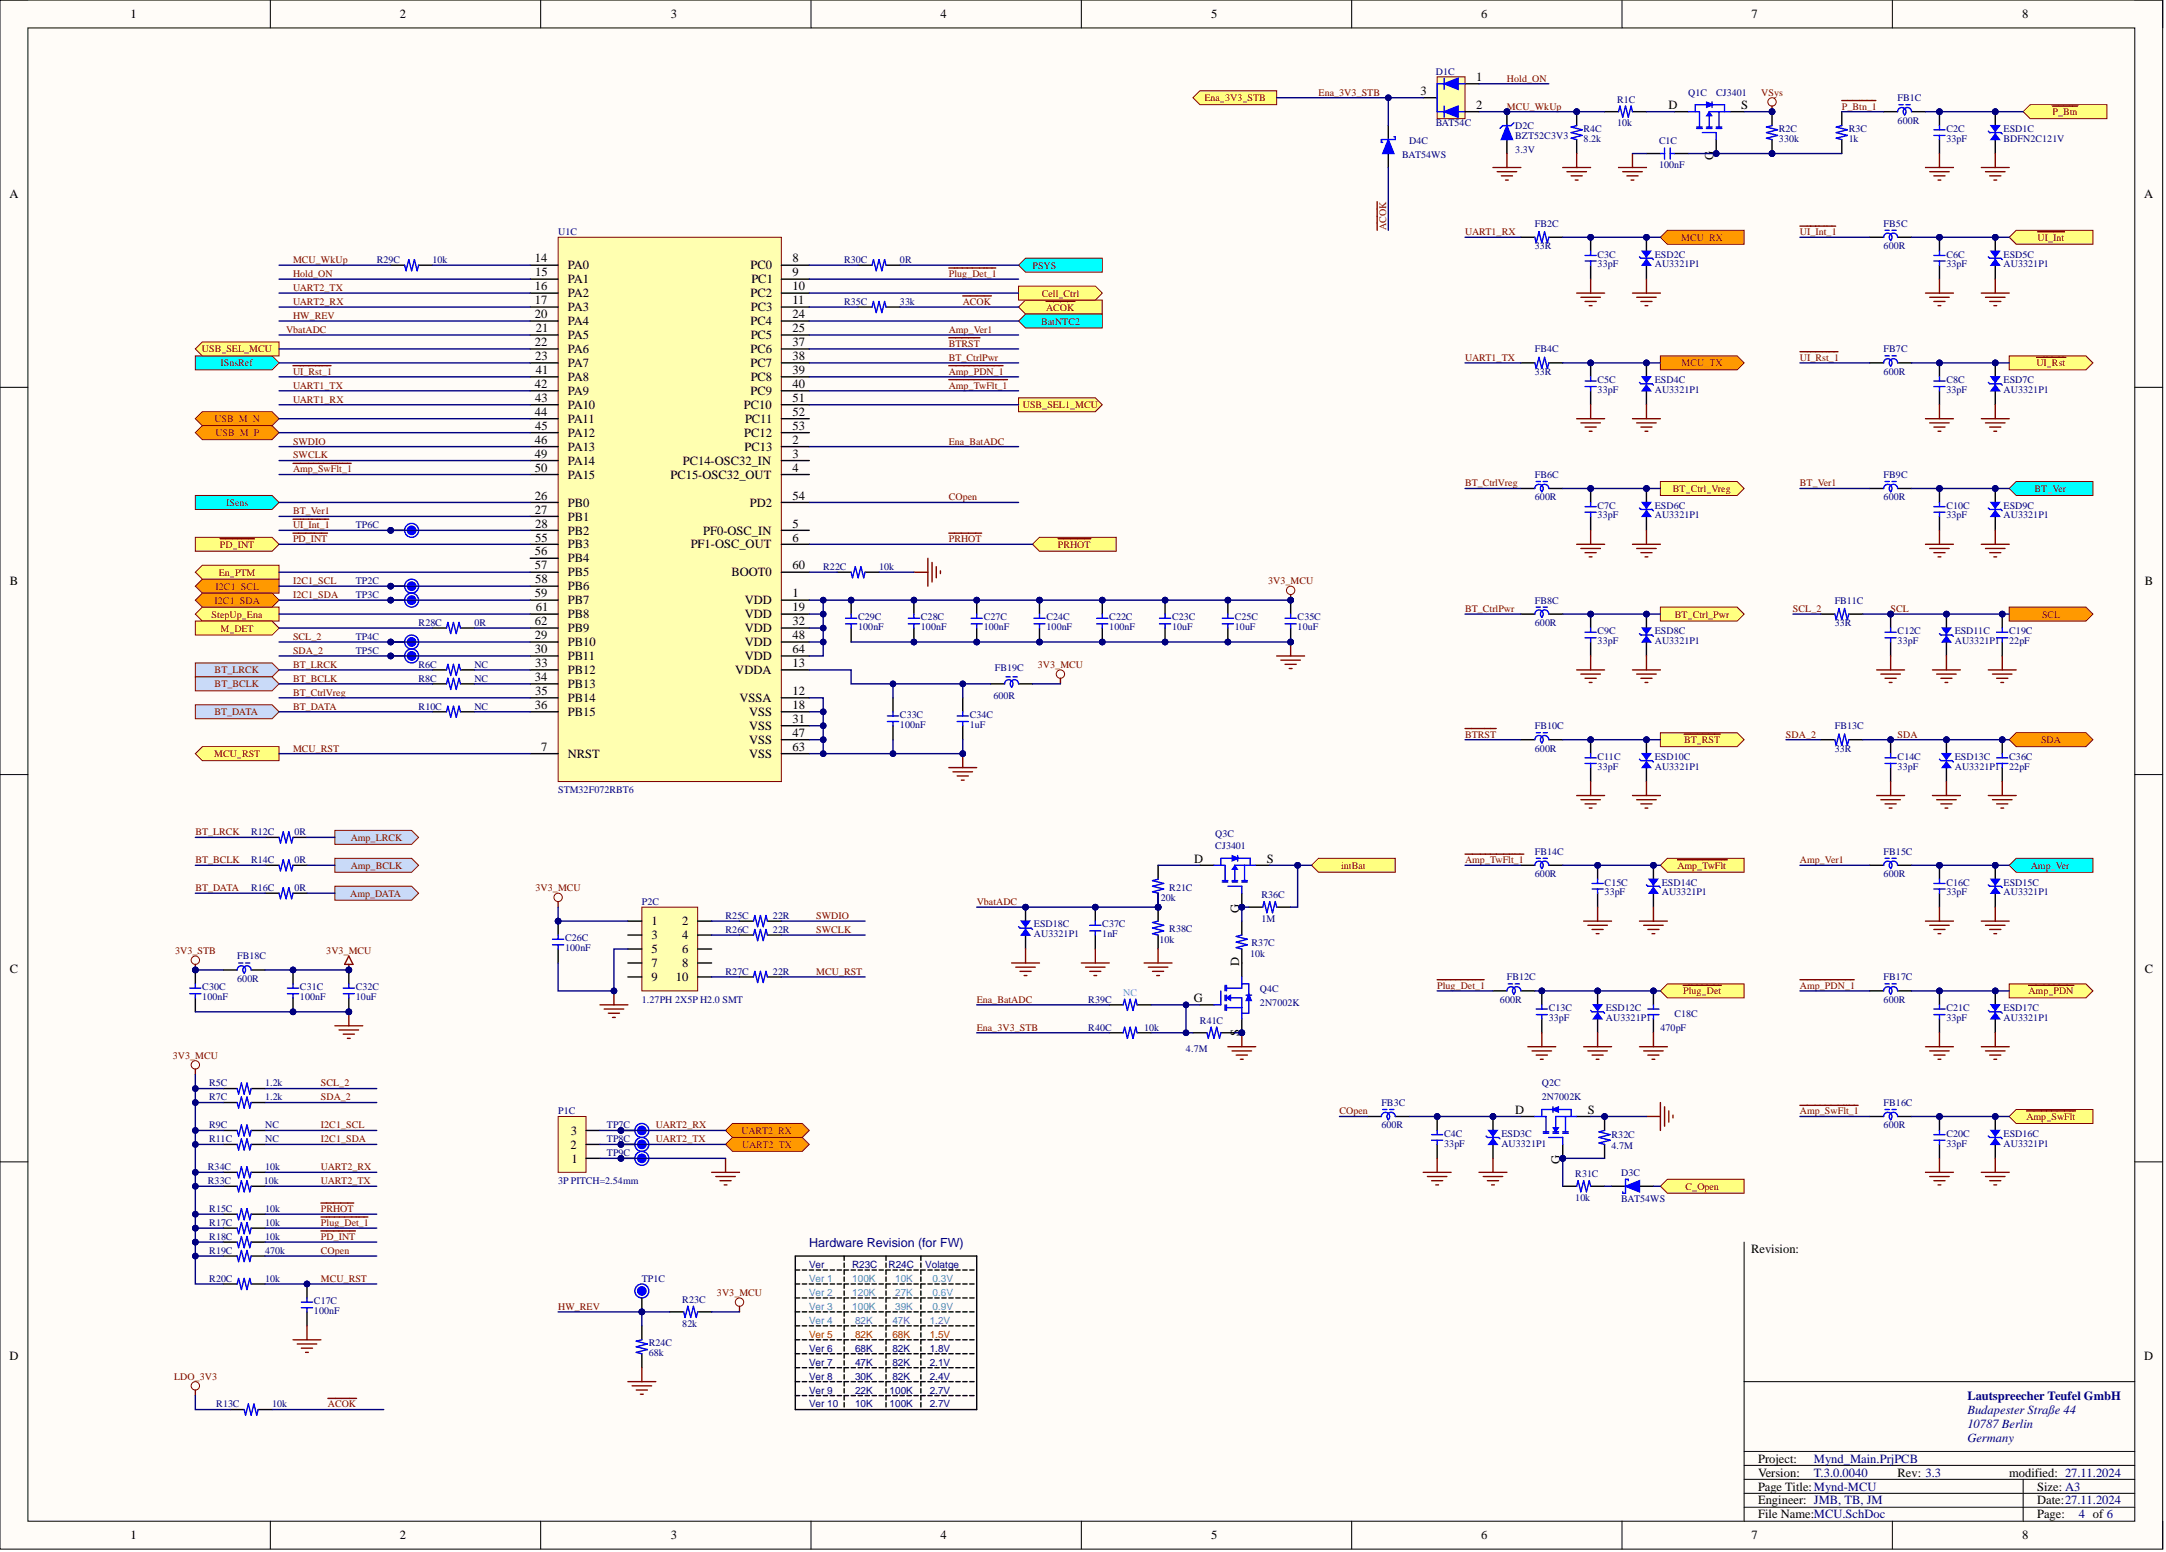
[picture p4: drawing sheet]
<svg xmlns="http://www.w3.org/2000/svg" width="393mm" height="282mm" viewBox="0 0 393 282" stroke-linecap="round" stroke-linejoin="round" font-family="sans-serif">
<defs><g id="words">
<g font-size="2.3">
<text x="23.7" y="3.3">1</text>
<text x="72.6" y="3.3">2</text>
<text x="121.8" y="3.3">3</text>
<text x="170.8" y="3.3">4</text>
<text x="219.9" y="3.3">5</text>
<text x="269" y="3.3">6</text>
<text x="318.1" y="3.3">7</text>
<text x="367.2" y="3.3">8</text>
<text x="258" y="17.2">3</text>
<text x="268.1" y="14.7">1</text>
<text x="268.1" y="19.8">2</text>
<text x="303" y="19.8">D</text>
<text x="316.2" y="19.8">S</text>
<text x="311.2" y="29" transform="rotate(-90 311.2 29)">G</text>
<text x="1.7" y="36">A</text>
<text x="389.4" y="36">A</text>
<text x="97.1" y="47.7">14</text>
<text x="143.9" y="47.7">8</text>
<text x="97.1" y="52.7">16</text>
<text x="97.2" y="50.2">15</text>
<text x="103.1" y="48.9">PA0</text>
<text x="103.1" y="51.5">PA1</text>
<text x="103.1" y="54">PA2</text>
<text x="136.3" y="48.9">PC0</text>
<text x="136.3" y="54">PC2</text>
<text x="136.4" y="51.5">PC1</text>
<text x="143.9" y="50.2">9</text>
<text x="143.9" y="52.7">10</text>
<text x="97.1" y="55.3">17</text>
<text x="97.1" y="57.8">20</text>
<text x="103.1" y="56.5">PA3</text>
<text x="103.1" y="59.1">PA4</text>
<text x="136.3" y="59.1">PC4</text>
<text x="136.4" y="56.5">PC3</text>
<text x="143.9" y="55.3">11</text>
<text x="143.9" y="57.8">24</text>
<text x="97.1" y="62.9">22</text>
<text x="97.2" y="65.4">23</text>
<text x="97.3" y="60.3">21</text>
<text x="103.1" y="61.6">PA5</text>
<text x="103.1" y="64.1">PA6</text>
<text x="136.3" y="64.1">PC6</text>
<text x="136.3" y="61.6">PC5</text>
<text x="143.9" y="60.3">25</text>
<text x="143.9" y="62.9">37</text>
<text x="143.9" y="65.4">38</text>
<text x="97.1" y="70.5">42</text>
<text x="97.3" y="67.9">41</text>
<text x="103.1" y="66.7">PA7</text>
<text x="103.1" y="69.2">PA8</text>
<text x="103.1" y="71.7">PA9</text>
<text x="136.3" y="66.7">PC7</text>
<text x="136.3" y="71.7">PC9</text>
<text x="136.3" y="69.2">PC8</text>
<text x="143.9" y="67.9">39</text>
<text x="143.9" y="70.5">40</text>
<text x="97.1" y="75.5">44</text>
<text x="97.2" y="73">43</text>
<text x="103.1" y="74.3">PA10</text>
<text x="103.1" y="76.8">PA11</text>
<text x="135.1" y="74.3">PC10</text>
<text x="135.3" y="76.8">PC11</text>
<text x="143.9" y="73">51</text>
<text x="143.9" y="75.5">52</text>
<text x="97.1" y="80.6">46</text>
<text x="97.1" y="83.1">49</text>
<text x="97.2" y="78.1">45</text>
<text x="103.1" y="79.3">PA12</text>
<text x="103.1" y="81.9">PA13</text>
<text x="135.1" y="79.3">PC12</text>
<text x="135.2" y="81.9">PC13</text>
<text x="143.9" y="80.6">2</text>
<text x="143.9" y="83.1">3</text>
<text x="143.9" y="78.1">53</text>
<text x="97.1" y="85.7">50</text>
<text x="103.1" y="84.4">PA14</text>
<text x="103.1" y="86.9">PA15</text>
<text x="121.8" y="86.9">PC15-OSC32_OUT</text>
<text x="124" y="84.4">PC14-OSC32_IN</text>
<text x="143.9" y="85.7">4</text>
<text x="97.1" y="90.7">26</text>
<text x="97.1" y="93.3">27</text>
<text x="97.2" y="95.8">28</text>
<text x="103.1" y="92">PB0</text>
<text x="103.1" y="94.5">PB1</text>
<text x="136.2" y="92">PD2</text>
<text x="143.9" y="95.8">5</text>
<text x="143.9" y="90.7">54</text>
<text x="97.1" y="100.9">56</text>
<text x="97.2" y="98.3">55</text>
<text x="103.1" y="97.1">PB2</text>
<text x="103.1" y="99.6">PB3</text>
<text x="125.4" y="99.6">PF1-OSC_OUT</text>
<text x="127.7" y="97.1">PF0-OSC_IN</text>
<text x="143.9" y="98.3">6</text>
<text x="1.8" y="106.3">B</text>
<text x="97.1" y="103.4">57</text>
<text x="97.2" y="106">58</text>
<text x="103.1" y="102.2">PB4</text>
<text x="103.1" y="104.7">PB5</text>
<text x="103.1" y="107.2">PB6</text>
<text x="132.8" y="104.7">BOOT0</text>
<text x="143.9" y="103.4">60</text>
<text x="389.5" y="106.3">B</text>
<text x="97.1" y="108.5">59</text>
<text x="97.1" y="113.6">62</text>
<text x="97.3" y="111">61</text>
<text x="103.1" y="109.8">PB7</text>
<text x="103.1" y="112.3">PB8</text>
<text x="135.3" y="109.8">VDD</text>
<text x="135.3" y="112.3">VDD</text>
<text x="143.9" y="108.5">1</text>
<text x="143.9" y="111">19</text>
<text x="143.9" y="113.6">32</text>
<text x="97.1" y="116.1">29</text>
<text x="97.1" y="118.6">30</text>
<text x="103.1" y="117.4">PB10</text>
<text x="103.1" y="119.9">PB11</text>
<text x="103.1" y="114.8">PB9</text>
<text x="135.3" y="114.8">VDD</text>
<text x="135.3" y="117.4">VDD</text>
<text x="135.3" y="119.9">VDD</text>
<text x="143.9" y="116.1">48</text>
<text x="143.9" y="118.6">64</text>
<text x="97.1" y="123.7">34</text>
<text x="97.2" y="121.2">33</text>
<text x="103.1" y="122.4">PB12</text>
<text x="103.1" y="125">PB13</text>
<text x="133.5" y="122.4">VDDA</text>
<text x="143.9" y="121.2">13</text>
<text x="97.1" y="128.8">36</text>
<text x="97.2" y="126.2">35</text>
<text x="103.1" y="127.5">PB14</text>
<text x="103.1" y="130">PB15</text>
<text x="134.3" y="127.5">VSSA</text>
<text x="136.1" y="130">VSS</text>
<text x="143.9" y="126.2">12</text>
<text x="143.9" y="128.8">18</text>
<text x="143.9" y="131.3">31</text>
<text x="98.3" y="136.4">7</text>
<text x="103.1" y="137.6">NRST</text>
<text x="136.1" y="132.6">VSS</text>
<text x="136.1" y="135.1">VSS</text>
<text x="136.1" y="137.6">VSS</text>
<text x="143.9" y="133.8">47</text>
<text x="143.9" y="136.4">63</text>
<text x="216.9" y="156.6">D</text>
<text x="230.1" y="156.6">S</text>
<text x="225" y="165.9" transform="rotate(-90 225 165.9)">G</text>
<text x="118.3" y="168.1">1</text>
<text x="118.3" y="170.6">3</text>
<text x="118.3" y="173.1">5</text>
<text x="123.9" y="168.1">2</text>
<text x="123.9" y="170.6">4</text>
<text x="123.9" y="173.1">6</text>
<text x="1.8" y="176.6">C</text>
<text x="118.3" y="175.7">7</text>
<text x="118.3" y="178.2">9</text>
<text x="122.7" y="178.2">10</text>
<text x="123.9" y="175.7">8</text>
<text x="225" y="175.4" transform="rotate(-90 225 175.4)">D</text>
<text x="389.5" y="176.6">C</text>
<text x="216.8" y="182">G</text>
<text x="225" y="188.2" transform="rotate(-90 225 188.2)">S</text>
<text x="275.1" y="202.3">D</text>
<text x="288.4" y="202.3">S</text>
<text x="103.6" y="208.6">2</text>
<text x="103.7" y="206.1">3</text>
<text x="103.8" y="211.1">1</text>
<text x="283.3" y="211.5" transform="rotate(-90 283.3 211.5)">G</text>
<text x="318" y="227.6">Revision:</text>
<text x="1.7" y="247">D</text>
<text x="389.4" y="247">D</text>
<text x="319.3" y="265.6">Project:</text>
<text x="319.3" y="268.2">Version:</text>
<text x="344.6" y="268.2">Rev: 3.3</text>
<text x="364.9" y="268.2">modified: 27.11.2024</text>
<text x="319.3" y="275.8">File Name:MCU.SchDoc</text>
<text x="319.3" y="270.7">Page Title:Mynd-MCU</text>
<text x="319.3" y="273.2">Engineer: JMB, TB, JM</text>
<text x="369.9" y="273.2">Date:27.11.2024</text>
<text x="369.9" y="275.8">Page:</text>
<text x="369.9" y="270.7">Size: A3</text>
<text x="23.7" y="279.6">1</text>
<text x="72.6" y="279.6">2</text>
<text x="121.8" y="279.6">3</text>
<text x="170.8" y="279.6">4</text>
<text x="219.9" y="279.6">5</text>
<text x="269" y="279.6">6</text>
<text x="318.1" y="279.6">7</text>
<text x="367.2" y="279.6">8</text>
</g>
<g font-size="2.3" fill="#000080">
<text x="147" y="226.4">Hardware Revision (for FW)</text>
<text x="357.3" y="254.2">Lautspreecher Teufel GmbH</text>
<text x="357.3" y="256.8">Budapester Straße 44</text>
<text x="357.3" y="259.3">10787 Berlin</text>
<text x="357.3" y="261.8">Germany</text>
<text x="329.4" y="265.6">Mynd_Main.PrjPCB</text>
<text x="329.4" y="268.2">T.3.0.0040</text>
<text x="377.5" y="275.8">4 of 6</text>
</g>
<g font-size="1.8" fill="#800000">
<text x="239.4" y="17.4">Ena_3V3_STB</text>
<text x="273.7" y="14.8">Hold_ON</text>
<text x="319.9" y="17.4">VSys</text>
<text x="218.7" y="18.4">Ena_3V3_STB</text>
<text x="273.7" y="19.9">MCU_WkUp</text>
<text x="334.5" y="19.9">P_Btn_1</text>
<text x="372.7" y="20.9">P_Btn</text>
<text x="251.7" y="41.8" transform="rotate(-90 251.7 41.8)">ACOK</text>
<text x="53.2" y="47.8">MCU_WkUp</text>
<text x="266.1" y="42.7">UART1_RX</text>
<text x="305.3" y="43.7">MCU_RX</text>
<text x="326.9" y="42.7">UI_Int_1</text>
<text x="370" y="43.7">UI_Int</text>
<text x="53.2" y="50.3">Hold_ON</text>
<text x="53.2" y="52.9">UART2_TX</text>
<text x="172.3" y="50.3">Plug_Det_1</text>
<text x="187.5" y="48.8">PSYS</text>
<text x="189.2" y="53.9">Cell_Ctrl</text>
<text x="53.2" y="57.9">HW_REV</text>
<text x="53.2" y="55.4">UART2_RX</text>
<text x="174.8" y="55.4">ACOK</text>
<text x="189.1" y="58.9">BatNTC2</text>
<text x="190" y="56.4">ACOK</text>
<text x="36.7" y="64">USB_SEL_MCU</text>
<text x="51.9" y="60.5">VbatADC</text>
<text x="172.3" y="65.5">BT_CtrlPwr</text>
<text x="172.3" y="63">BTRST</text>
<text x="172.3" y="60.5">Amp_Ver1</text>
<text x="266.1" y="65.5">UART1_TX</text>
<text x="326.9" y="65.5">UI_Rst_1</text>
<text x="40" y="66.5">ISnsRef</text>
<text x="53.2" y="68.1">UI_Rst_1</text>
<text x="53.2" y="70.6">UART1_TX</text>
<text x="172.3" y="68.1">Amp_PDN_1</text>
<text x="172.3" y="70.6">Amp_TwFlt_1</text>
<text x="305.4" y="66.5">MCU_TX</text>
<text x="369.8" y="66.5">UI_Rst</text>
<text x="38.9" y="76.7">USB_M_N</text>
<text x="53.2" y="73.1">UART1_RX</text>
<text x="185.7" y="74.1">USB_SEL1_MCU</text>
<text x="39.1" y="79.2">USB_M_P</text>
<text x="53.2" y="80.7">SWDIO</text>
<text x="53.2" y="83.3">SWCLK</text>
<text x="172.3" y="80.7">Ena_BatADC</text>
<text x="53.2" y="85.8">Amp_SwFlt_1</text>
<text x="266.1" y="88.3">BT_CtrlVreg</text>
<text x="303.8" y="89.4">BT_Ctrl_Vreg</text>
<text x="326.9" y="88.3">BT_Ver1</text>
<text x="369.5" y="89.4">BT_Ver</text>
<text x="41.1" y="91.9">ISens</text>
<text x="53.2" y="95.9">UI_Int_1</text>
<text x="53.2" y="93.4">BT_Ver1</text>
<text x="172.3" y="90.9">COpen</text>
<text x="40" y="99.5">PD_INT</text>
<text x="53.2" y="98.5">PD_INT</text>
<text x="172.3" y="98.5">PRHOT</text>
<text x="192.1" y="99.5">PRHOT</text>
<text x="39.1" y="107.1">I2C1_SCL</text>
<text x="39.7" y="104.6">En_PTM</text>
<text x="53.2" y="106.1">I2C1_SCL</text>
<text x="230.3" y="106.1">3V3_MCU</text>
<text x="38.4" y="112.2">StepUp_Ena</text>
<text x="39" y="109.6">I2C1_SDA</text>
<text x="53.2" y="108.6">I2C1_SDA</text>
<text x="266.1" y="111.1">BT_CtrlPwr</text>
<text x="304.1" y="112.2">BT_Ctrl_Pwr</text>
<text x="325.6" y="111.1">SCL_2</text>
<text x="343.3" y="111.1">SCL</text>
<text x="370.8" y="112.2">SCL</text>
<text x="40" y="114.7">M_DET</text>
<text x="53.2" y="116.2">SCL_2</text>
<text x="53.2" y="118.8">SDA_2</text>
<text x="39" y="122.3">BT_LRCK</text>
<text x="39" y="124.8">BT_BCLK</text>
<text x="53.2" y="121.3">BT_LRCK</text>
<text x="53.2" y="123.8">BT_BCLK</text>
<text x="188.5" y="121.3">3V3_MCU</text>
<text x="38.9" y="129.9">BT_DATA</text>
<text x="53.2" y="126.4">BT_CtrlVreg</text>
<text x="53.2" y="128.9">BT_DATA</text>
<text x="38.9" y="137.5">MCU_RST</text>
<text x="53.2" y="136.5">MCU_RST</text>
<text x="266.1" y="134">BTRST</text>
<text x="305.8" y="135">BT_RST</text>
<text x="324.3" y="134">SDA_2</text>
<text x="344.6" y="134">SDA</text>
<text x="370.7" y="135">SDA</text>
<text x="35.5" y="151.7">BT_LRCK</text>
<text x="63.7" y="152.7">Amp_LRCK</text>
<text x="35.5" y="156.8">BT_BCLK</text>
<text x="35.5" y="161.8">BT_DATA</text>
<text x="63.7" y="157.8">Amp_BCLK</text>
<text x="97.3" y="161.8">3V3_MCU</text>
<text x="243.5" y="157.8">intBat</text>
<text x="266.1" y="156.8">Amp_TwFlt_1</text>
<text x="304.6" y="157.8">Amp_TwFlt</text>
<text x="326.9" y="156.8">Amp_Ver1</text>
<text x="368.8" y="157.8">Amp_Ver</text>
<text x="63.6" y="162.9">Amp_DATA</text>
<text x="148.2" y="166.9">SWDIO</text>
<text x="177.4" y="164.4">VbatADC</text>
<text x="31.8" y="173.2">3V3_STB</text>
<text x="59.3" y="173.2">3V3_MCU</text>
<text x="148.2" y="169.4">SWCLK</text>
<text x="148.2" y="177">MCU_RST</text>
<text x="261" y="179.6">Plug_Det_1</text>
<text x="326.9" y="179.6">Amp_PDN_1</text>
<text x="177.4" y="182.1">Ena_BatADC</text>
<text x="305.7" y="180.6">Plug_Det</text>
<text x="368.4" y="180.6">Amp_PDN</text>
<text x="177.4" y="187.2">Ena_3V3_STB</text>
<text x="31.4" y="192.3">3V3_MCU</text>
<text x="58.3" y="197.3">SCL_2</text>
<text x="58.3" y="199.9">SDA_2</text>
<text x="243.3" y="202.4">COpen</text>
<text x="326.9" y="202.4">Amp_SwFlt_1</text>
<text x="368" y="203.4">Amp_SwFlt</text>
<text x="58.3" y="204.9">I2C1_SCL</text>
<text x="58.3" y="207.5">I2C1_SDA</text>
<text x="119.1" y="204.9">UART2_RX</text>
<text x="119.1" y="207.5">UART2_TX</text>
<text x="134.7" y="205.9">UART2_RX</text>
<text x="134.8" y="208.5">UART2_TX</text>
<text x="58.3" y="212.5">UART2_RX</text>
<text x="58.3" y="215.1">UART2_TX</text>
<text x="58.3" y="220.1">PRHOT</text>
<text x="306.1" y="216.1">C_Open</text>
<text x="58.3" y="227.7">COpen</text>
<text x="58.3" y="225.2">PD_INT</text>
<text x="58.3" y="222.7">Plug_Det_1</text>
<text x="58.3" y="232.8">MCU_RST</text>
<text x="101.4" y="237.9">HW_REV</text>
<text x="130.2" y="235.3">3V3_MCU</text>
<text x="31.6" y="250.6">LDO_3V3</text>
<text x="59.5" y="255.6">ACOK</text>
</g>
<g font-size="1.8" fill="#000080">
<text x="260.7" y="13.6">D1C</text>
<text x="306.6" y="17.4">Q1C</text>
<text x="311.7" y="17.4">CJ3401</text>
<text x="260.7" y="22.9">BAT54C</text>
<text x="275.2" y="23.5">D2C</text>
<text x="287.6" y="24">R4C</text>
<text x="293.7" y="18.6">R1C</text>
<text x="293.7" y="22.9">10k</text>
<text x="323.1" y="24">R2C</text>
<text x="335.7" y="24">R3C</text>
<text x="344.6" y="18.4">FB1C</text>
<text x="344.6" y="22.4">600R</text>
<text x="353.5" y="24">C2C</text>
<text x="363.9" y="24">ESD1C</text>
<text x="254.7" y="28.8">BAT54WS</text>
<text x="255.9" y="26.2">D4C</text>
<text x="275.2" y="27.8">3.3V</text>
<text x="275.2" y="25.2">BZT52C3V3</text>
<text x="287.6" y="25.7">8.2k</text>
<text x="301.3" y="26.2">C1C</text>
<text x="323.1" y="25.7">330k</text>
<text x="335.7" y="25.7">1k</text>
<text x="353.5" y="25.7">33pF</text>
<text x="363.9" y="25.7">BDFN2C121V</text>
<text x="301.3" y="30.5">100nF</text>
<text x="278.7" y="41.2">FB2C</text>
<text x="342.1" y="41.2">FB5C</text>
<text x="68.4" y="47.8">R29C</text>
<text x="78.5" y="47.8">10k</text>
<text x="101.4" y="42.7">U1C</text>
<text x="153.3" y="47.8">R30C</text>
<text x="163.4" y="47.8">0R</text>
<text x="278.7" y="45.2">33R</text>
<text x="290.1" y="46.8">C3C</text>
<text x="300.5" y="46.8">ESD2C</text>
<text x="342.1" y="45.2">600R</text>
<text x="353.5" y="46.8">C6C</text>
<text x="363.9" y="46.8">ESD5C</text>
<text x="290.1" y="48.5">33pF</text>
<text x="300.5" y="48.5">AU3321P1</text>
<text x="353.5" y="48.5">33pF</text>
<text x="363.9" y="48.5">AU3321P1</text>
<text x="153.3" y="55.4">R35C</text>
<text x="163.4" y="55.4">33k</text>
<text x="278.7" y="64">FB4C</text>
<text x="342.1" y="64">FB7C</text>
<text x="278.7" y="68.1">33R</text>
<text x="290.1" y="69.6">C5C</text>
<text x="290.1" y="71.4">33pF</text>
<text x="300.5" y="69.6">ESD4C</text>
<text x="300.5" y="71.4">AU3321P1</text>
<text x="342.1" y="68.1">600R</text>
<text x="353.5" y="69.6">C8C</text>
<text x="353.5" y="71.4">33pF</text>
<text x="363.9" y="69.6">ESD7C</text>
<text x="363.9" y="71.4">AU3321P1</text>
<text x="278.7" y="86.8">FB6C</text>
<text x="342.1" y="86.8">FB9C</text>
<text x="64.6" y="95.9">TP6C</text>
<text x="278.7" y="90.9">600R</text>
<text x="290.1" y="92.4">C7C</text>
<text x="290.1" y="94.2">33pF</text>
<text x="300.5" y="92.4">ESD6C</text>
<text x="300.5" y="94.2">AU3321P1</text>
<text x="342.1" y="90.9">600R</text>
<text x="353.5" y="92.4">C10C</text>
<text x="353.5" y="94.2">33pF</text>
<text x="363.9" y="92.4">ESD9C</text>
<text x="363.9" y="94.2">AU3321P1</text>
<text x="64.6" y="106.1">TP2C</text>
<text x="149.5" y="103.5">R22C</text>
<text x="159.6" y="103.5">10k</text>
<text x="64.6" y="108.6">TP3C</text>
<text x="76" y="113.7">R28C</text>
<text x="86.2" y="113.7">0R</text>
<text x="155.8" y="112.7">C29C</text>
<text x="167.2" y="112.7">C28C</text>
<text x="178.6" y="112.7">C27C</text>
<text x="190" y="112.7">C24C</text>
<text x="201.4" y="112.7">C22C</text>
<text x="212.8" y="112.7">C23C</text>
<text x="224.2" y="112.7">C25C</text>
<text x="235.6" y="112.7">C35C</text>
<text x="278.7" y="109.6">FB8C</text>
<text x="278.7" y="113.7">600R</text>
<text x="333.2" y="109.6">FB11C</text>
<text x="333.2" y="113.7">33R</text>
<text x="64.6" y="116.2">TP4C</text>
<text x="64.6" y="118.8">TP5C</text>
<text x="155.8" y="114.4">100nF</text>
<text x="167.2" y="114.4">100nF</text>
<text x="178.6" y="114.4">100nF</text>
<text x="190" y="114.4">100nF</text>
<text x="201.4" y="114.4">100nF</text>
<text x="212.8" y="114.4">10uF</text>
<text x="224.2" y="114.4">10uF</text>
<text x="235.6" y="114.4">10uF</text>
<text x="290.1" y="115.2">C9C</text>
<text x="290.1" y="117">33pF</text>
<text x="300.5" y="115.2">ESD8C</text>
<text x="300.5" y="117">AU3321P1</text>
<text x="344.6" y="115.2">C12C</text>
<text x="344.6" y="117">33pF</text>
<text x="355" y="115.2">ESD11C</text>
<text x="355" y="117">AU3321P1</text>
<text x="364.9" y="115.2">C19C</text>
<text x="364.9" y="117">22pF</text>
<text x="76" y="121.3">R6C</text>
<text x="76" y="123.8">R8C</text>
<text x="86.2" y="121.3">NC</text>
<text x="86.2" y="123.8">NC</text>
<text x="180.7" y="121.8">FB19C</text>
<text x="76" y="128.9">R10C</text>
<text x="86.2" y="128.9">NC</text>
<text x="163.4" y="130.4">C33C</text>
<text x="176.1" y="130.4">C34C</text>
<text x="180.4" y="126.9">600R</text>
<text x="163.4" y="132.2">100nF</text>
<text x="176.1" y="132.2">1uF</text>
<text x="278.7" y="132.4">FB10C</text>
<text x="278.7" y="136.5">600R</text>
<text x="333.2" y="132.4">FB13C</text>
<text x="333.2" y="136.5">33R</text>
<text x="290.1" y="138">C11C</text>
<text x="290.1" y="139.8">33pF</text>
<text x="300.5" y="138">ESD10C</text>
<text x="300.5" y="139.8">AU3321P1</text>
<text x="344.6" y="138">C14C</text>
<text x="344.6" y="139.8">33pF</text>
<text x="355" y="138">ESD13C</text>
<text x="355" y="139.8">AU3321P1</text>
<text x="364.9" y="138">C36C</text>
<text x="364.9" y="139.8">22pF</text>
<text x="101.4" y="144.1">STM32F072RBT6</text>
<text x="45.6" y="151.7">R12C</text>
<text x="53.5" y="151.7">0R</text>
<text x="220.7" y="152">Q3C</text>
<text x="220.7" y="154.2">CJ3401</text>
<text x="278.7" y="155.3">FB14C</text>
<text x="342.1" y="155.3">FB15C</text>
<text x="45.6" y="156.8">R14C</text>
<text x="45.6" y="161.8">R16C</text>
<text x="53.5" y="156.8">0R</text>
<text x="53.5" y="161.8">0R</text>
<text x="212.3" y="161.8">R21C</text>
<text x="278.7" y="159.3">600R</text>
<text x="291.4" y="160.8">C15C</text>
<text x="301.8" y="160.8">ESD14C</text>
<text x="342.1" y="159.3">600R</text>
<text x="353.5" y="160.8">C16C</text>
<text x="363.9" y="160.8">ESD15C</text>
<text x="116.6" y="164.4">P2C</text>
<text x="131.8" y="166.9">R25C</text>
<text x="140.4" y="166.9">22R</text>
<text x="210.8" y="163.6">20k</text>
<text x="229.1" y="163.1">R36C</text>
<text x="229.1" y="167.4">1M</text>
<text x="291.4" y="162.6">33pF</text>
<text x="301.8" y="162.6">AU3321P1</text>
<text x="353.5" y="162.6">33pF</text>
<text x="363.9" y="162.6">AU3321P1</text>
<text x="102.6" y="171">C26C</text>
<text x="102.6" y="172.7">100nF</text>
<text x="131.8" y="169.4">R26C</text>
<text x="140.4" y="169.4">22R</text>
<text x="187.8" y="168.4">ESD18C</text>
<text x="187.8" y="170.2">AU3321P1</text>
<text x="200.2" y="168.4">C37C</text>
<text x="200.2" y="170.2">1nF</text>
<text x="210.6" y="171.2">10k</text>
<text x="212.3" y="169.2">R38C</text>
<text x="227" y="173.8">10k</text>
<text x="227.3" y="171.7">R37C</text>
<text x="36.7" y="179.8">C30C</text>
<text x="43.1" y="174.3">FB18C</text>
<text x="43.1" y="178.3">600R</text>
<text x="54.5" y="179.8">C31C</text>
<text x="64.6" y="179.8">C32C</text>
<text x="131.8" y="177">R27C</text>
<text x="140.4" y="177">22R</text>
<text x="273.7" y="178.1">FB12C</text>
<text x="342.1" y="178.1">FB17C</text>
<text x="36.7" y="181.6">100nF</text>
<text x="54.5" y="181.6">100nF</text>
<text x="64.6" y="181.6">10uF</text>
<text x="116.6" y="182.1">1.27PH 2X5P H2.0 SMT</text>
<text x="197.6" y="182.1">R39C</text>
<text x="217.9" y="185.9">R41C</text>
<text x="228.8" y="180.1">Q4C</text>
<text x="228.8" y="182.6">2N7002K</text>
<text x="272.4" y="182.1">600R</text>
<text x="281.3" y="183.6">C13C</text>
<text x="281.3" y="185.4">33pF</text>
<text x="291.6" y="183.6">ESD12C</text>
<text x="291.6" y="185.4">AU3321P1</text>
<text x="304.1" y="184.7">C18C</text>
<text x="342.1" y="182.1">600R</text>
<text x="353.5" y="183.6">C21C</text>
<text x="353.5" y="185.4">33pF</text>
<text x="363.9" y="183.6">ESD17C</text>
<text x="363.9" y="185.4">AU3321P1</text>
<text x="197.6" y="187.2">R40C</text>
<text x="207.8" y="187.2">10k</text>
<text x="215.4" y="191">4.7M</text>
<text x="301.5" y="187.2">470pF</text>
<text x="38" y="197.3">R5C</text>
<text x="48.1" y="197.3">1.2k</text>
<text x="280" y="197.3">Q2C</text>
<text x="38" y="199.9">R7C</text>
<text x="48.1" y="199.9">1.2k</text>
<text x="101.4" y="202.4">P1C</text>
<text x="250.9" y="200.9">FB3C</text>
<text x="280" y="199.9">2N7002K</text>
<text x="342.1" y="200.9">FB16C</text>
<text x="38" y="204.9">R9C</text>
<text x="38" y="207.5">R11C</text>
<text x="48.1" y="204.9">NC</text>
<text x="48.1" y="207.5">NC</text>
<text x="110.2" y="204.9">TP7C</text>
<text x="110.2" y="207.5">TP8C</text>
<text x="110.2" y="210">TP9C</text>
<text x="250.9" y="204.9">600R</text>
<text x="262.3" y="206.5">C4C</text>
<text x="262.3" y="208.2">33pF</text>
<text x="272.6" y="206.5">ESD3C</text>
<text x="272.6" y="208.2">AU3321P1</text>
<text x="292.7" y="206.7">R32C</text>
<text x="292.7" y="208.7">4.7M</text>
<text x="342.1" y="204.9">600R</text>
<text x="353.5" y="206.5">C20C</text>
<text x="353.5" y="208.2">33pF</text>
<text x="363.9" y="206.5">ESD16C</text>
<text x="363.9" y="208.2">AU3321P1</text>
<text x="37.8" y="215.1">R33C</text>
<text x="37.8" y="212.5">R34C</text>
<text x="47.9" y="215.1">10k</text>
<text x="48.1" y="212.5">10k</text>
<text x="101.4" y="215.1">3P PITCH=2.54mm</text>
<text x="286.1" y="213.8">R31C</text>
<text x="294.4" y="213.5">D3C</text>
<text x="38" y="220.1">R15C</text>
<text x="48.1" y="220.1">10k</text>
<text x="286.1" y="218.1">10k</text>
<text x="294.4" y="218.4">BAT54WS</text>
<text x="38" y="227.7">R19C</text>
<text x="38" y="222.7">R17C</text>
<text x="38" y="225.2">R18C</text>
<text x="48.1" y="227.7">470k</text>
<text x="48.1" y="222.7">10k</text>
<text x="48.1" y="225.2">10k</text>
<text x="38" y="232.8">R20C</text>
<text x="48.1" y="232.8">10k</text>
<text x="116.6" y="232.8">TP1C</text>
<text x="147" y="230.3">Ver</text>
<text x="154.7" y="230.3">R23C</text>
<text x="161.4" y="230.3">R24C</text>
<text x="168" y="230.3">Volatge</text>
<text x="57" y="236.9">C17C</text>
<text x="57" y="238.6">100nF</text>
<text x="123.9" y="236.6">R23C</text>
<text x="117.8" y="244.5">R24C</text>
<text x="123.9" y="240.9">82k</text>
<text x="147" y="245.5">Ver 6</text>
<text x="155.3" y="245.5">68K</text>
<text x="162.1" y="245.5">82K</text>
<text x="168.8" y="245.5">1.8V</text>
<text x="117.8" y="246.2">68k</text>
<text x="147" y="248">Ver 7</text>
<text x="147" y="250.6">Ver 8</text>
<text x="155.3" y="248">47K</text>
<text x="155.3" y="250.6">30K</text>
<text x="162.1" y="248">82K</text>
<text x="162.1" y="250.6">82K</text>
<text x="168.8" y="248">2.1V</text>
<text x="168.8" y="250.6">2.4V</text>
<text x="39.3" y="255.6">R13C</text>
<text x="49.4" y="255.6">10k</text>
<text x="147" y="253.1">Ver 9</text>
<text x="147" y="255.6">Ver 10</text>
<text x="155.3" y="255.6">10K</text>
<text x="155.3" y="253.1">22K</text>
<text x="161.6" y="253.1">100K</text>
<text x="161.6" y="255.6">100K</text>
<text x="168.8" y="253.1">2.7V</text>
<text x="168.8" y="255.6">2.7V</text>
</g>
<g font-size="1.8" fill="#4a86e8">
<text x="204" y="180.9">NC</text>
<text x="147" y="235.3">Ver 2</text>
<text x="154.8" y="235.3">120K</text>
<text x="162.6" y="235.3">27K</text>
<text x="169.3" y="235.3">0.6V</text>
</g>
<g font-size="1.8" fill="#3d85c6">
<text x="147" y="232.8">Ver 1</text>
<text x="154.8" y="232.8">100K</text>
<text x="162.6" y="232.8">10K</text>
<text x="169.3" y="232.8">0.3V</text>
<text x="147" y="237.9">Ver 3</text>
<text x="154.8" y="237.9">100K</text>
<text x="162.6" y="237.9">39K</text>
<text x="169.3" y="237.9">0.9V</text>
</g>
<g font-size="1.8" fill="#3c78d8">
<text x="147" y="240.4">Ver 4</text>
<text x="155.3" y="240.4">82K</text>
<text x="162.1" y="240.4">47K</text>
<text x="168.8" y="240.4">1.2V</text>
</g>
<g font-size="1.8" fill="#f00">
<text x="147" y="242.9">Ver 5</text>
<text x="155.3" y="242.9">82K</text>
<text x="162.1" y="242.9">68K</text>
<text x="168.8" y="242.9">1.5V</text>
</g>
</g></defs>
<path d="M0 0h392.7v281.3h-392.7z" fill-rule="evenodd" fill="#fffcf8"/>
<path d="M0 0h392.7v281.3h-392.7z" fill="none" stroke="#000" stroke-width=".18"/>
<path d="M5.1 5.1h382.6v271.2h-382.6z" fill-rule="evenodd" fill="#fffcf8"/>
<g fill="none" stroke="#000" stroke-width=".18">
<path d="M0 0h5.1M5.1 5.1h382.6v271.2h-382.6zM49.1 0v5.1M98.2 0v5.1M147.3 0v5.1M196.4 0v5.1M245.5 0v5.1M294.6 0v5.1M343.7 0v5.1M387.7 0h5v5.1M0 70.3h5.1M387.7 70.3h5"/>
<path d="M0 140.7h5.1M387.7 140.7h5M0 211h5.1M387.7 211h5M316.7 225.6v50.7M316.7 250.9h71M49.1 276.3v5M98.2 276.3v5M147.3 276.3v5M196.4 276.3v5M245.5 276.3v5M294.6 276.3v5"/>
<path d="M316.7 266.1h71M316.7 268.7h71M316.7 271.2h71M316.7 273.7h71M316.7 263.6h71M343.7 276.3v5M367.4 268.7v7.6M392.7 276.3v5"/>
</g>
<path d="M330.7 111.5h2.5M335.7 111.5h2.6M40.5 197.7h2.6M45.6 197.7h2.5M40.5 200.2h2.6M45.6 200.2h2.5" fill="none" stroke="#000" stroke-width=".25"/>
<path d="M333.2 111.5l.3 1 .5-2 .5 2 .5-2 .5 2 .2-1M43.1 197.7l.2 1 .5-2 .5 2 .5-2 .6 2 .2-1M43.1 200.2l.2 1.1 .5-2.1 .5 2.1 .5-2.1 .6 2.1 .2-1.1" fill="none" stroke="#00f" stroke-width=".25"/>
<circle cx="35.5" cy="193.4" r=".76" fill="none" stroke="#800000" stroke-width=".18"/>
<path d="M35.5 194.2v1" fill="none" stroke="#800000" stroke-width=".25"/>
<circle cx="343.3" cy="111.5" r=".51" fill="#000080"/>
<circle cx="343.3" cy="111.5" r=".51" fill="none" stroke="#000080" stroke-width=".18"/>
<path d="M343.3 111.5v2.6M343.3 116.6v2.5" fill="none" stroke="#000" stroke-width=".25"/>
<circle cx="343.3" cy="111.5" r=".51" fill="#000080"/>
<circle cx="343.3" cy="111.5" r=".51" fill="none" stroke="#000080" stroke-width=".18"/>
<path d="M342.3 114.8h2.1M342.3 115.8h2.1M343.3 114.1v.7M343.3 115.8v.8" fill="none" stroke="#00f" stroke-width=".25"/>
<circle cx="353.5" cy="111.5" r=".51" fill="#000080"/>
<circle cx="353.5" cy="111.5" r=".51" fill="none" stroke="#000080" stroke-width=".18"/>
<path d="M353.5 111.5v2.6M353.5 116.6v2.5" fill="none" stroke="#000" stroke-width=".25"/>
<circle cx="353.5" cy="111.5" r=".51" fill="#000080"/>
<circle cx="353.5" cy="111.5" r=".51" fill="none" stroke="#000080" stroke-width=".18"/>
<path d="M353.5 114.8v1" fill="none" stroke="#00f" stroke-width=".25"/>
<path d="M353.5 115.6l.7 1h-1.5z" fill="#00f"/>
<path d="M353.5 115.6l.7 1h-1.5z" fill="none" stroke="#00f" stroke-width=".25"/>
<path d="M352.7 114.1h1.5l-.7 1z" fill="#00f"/>
<path d="M352.2 115.1l.3 .2h2l.2 .3M352.7 114.1h1.5l-.7 1z" fill="none" stroke="#00f" stroke-width=".25"/>
<path d="M343.3 119.1v2.6M353.5 119.1v2.6M340.8 121.7h5.1M341.6 122.4h3.5M342.3 123.2h2.1M343.1 123.9h.5M350.9 121.7h5.1M351.7 122.4h3.5M352.5 123.2h2M353.2 123.9h.5" fill="none" stroke="#800000" stroke-width=".25"/>
<path d="M258.5 17.7h2.5M266.1 15.2h2.5" fill="none" stroke="#000" stroke-width=".25"/>
<path d="M261 13.9h5.1v7.6h-5.1z" fill-rule="evenodd" fill="#ffffb0"/>
<path d="M261 13.9h5.1v7.6h-5.1z" fill="none" stroke="#800000" stroke-width=".18"/>
<path d="M262.3 15.2l2.5-1v2z" fill="#00f"/>
<path d="M262.3 15.2l2.5-1v2zM262.3 14.2v2M262.3 15.2h-1.3v2.5M264.8 15.2h1.3" fill="none" stroke="#00f" stroke-width=".25"/>
<path d="M262.3 20.3l2.5-1v2z" fill="#00f"/>
<path d="M261 17.7v2.6h1.3M262.3 19.3v2M262.3 20.3l2.5-1v2zM264.8 20.3h1.3" fill="none" stroke="#00f" stroke-width=".25"/>
<path d="M266.1 20.3h2.5" fill="none" stroke="#000" stroke-width=".25"/>
<circle cx="321.8" cy="20.3" r=".51" fill="#000080"/>
<circle cx="321.8" cy="20.3" r=".51" fill="none" stroke="#000080" stroke-width=".18"/>
<circle cx="321.8" cy="27.9" r=".51" fill="#000080"/>
<circle cx="321.8" cy="27.9" r=".51" fill="none" stroke="#000080" stroke-width=".18"/>
<path d="M321.8 20.3v2.5" fill="none" stroke="#000" stroke-width=".25"/>
<circle cx="321.8" cy="20.3" r=".51" fill="#000080"/>
<circle cx="321.8" cy="20.3" r=".51" fill="none" stroke="#000080" stroke-width=".18"/>
<path d="M321.8 25.4v2.5" fill="none" stroke="#000" stroke-width=".25"/>
<circle cx="321.8" cy="27.9" r=".51" fill="#000080"/>
<circle cx="321.8" cy="27.9" r=".51" fill="none" stroke="#000080" stroke-width=".18"/>
<path d="M321.8 22.8l-1 .3 2 .5-2 .5 2 .5-2 .5 1 .3" fill="none" stroke="#00f" stroke-width=".25"/>
<circle cx="321.8" cy="18.5" r=".76" fill="none" stroke="#800000" stroke-width=".18"/>
<path d="M321.8 19.3v1" fill="none" stroke="#800000" stroke-width=".25"/>
<circle cx="321.8" cy="20.3" r=".51" fill="#000080"/>
<circle cx="321.8" cy="20.3" r=".51" fill="none" stroke="#000080" stroke-width=".18"/>
<circle cx="286.3" cy="20.3" r=".51" fill="#000080"/>
<circle cx="286.3" cy="20.3" r=".51" fill="none" stroke="#000080" stroke-width=".18"/>
<path d="M286.3 20.3v2.5" fill="none" stroke="#000" stroke-width=".25"/>
<circle cx="286.3" cy="20.3" r=".51" fill="#000080"/>
<circle cx="286.3" cy="20.3" r=".51" fill="none" stroke="#000080" stroke-width=".18"/>
<path d="M286.3 25.4v2.5M291.4 20.3h2.5M296.5 20.3h2.5M299 27.9h2.5M304.1 27.9h2.5M334.5 20.3v2.5M334.5 25.4v2.5" fill="none" stroke="#000" stroke-width=".25"/>
<path d="M286.3 22.8l-1 .3 2 .5-2 .5 2 .5-2 .5 1 .3M293.9 20.3l.3-1 .5 2 .5-2 .5 2 .5-2 .3 1M301.5 27.9h.8M302.3 26.9v2M303.3 27.9h.8M303.3 26.9v2M334.5 22.8l-1 .3 2 .5-2 .5 2 .5-2 .5 1 .3" fill="none" stroke="#00f" stroke-width=".25"/>
<path d="M283.8 30.4h5.1M284.6 31.2h3.5M285.3 31.9h2M286.1 32.7h.5M286.3 27.9v2.5" fill="none" stroke="#800000" stroke-width=".25"/>
<circle cx="273.7" cy="20.3" r=".51" fill="#000080"/>
<circle cx="273.7" cy="20.3" r=".51" fill="none" stroke="#000080" stroke-width=".18"/>
<circle cx="311.7" cy="27.9" r=".51" fill="#000080"/>
<circle cx="311.7" cy="27.9" r=".51" fill="none" stroke="#000080" stroke-width=".18"/>
<path d="M311.7 25.4v2.5" fill="none" stroke="#000" stroke-width=".25"/>
<circle cx="311.7" cy="27.9" r=".51" fill="#000080"/>
<circle cx="311.7" cy="27.9" r=".51" fill="none" stroke="#000080" stroke-width=".18"/>
<path d="M304.1 20.3h2.5M314.2 20.3h2.5" fill="none" stroke="#000" stroke-width=".25"/>
<path d="M306.6 20.3h2v2.8M307.9 20.3v-1.3h5.3v1.3M308.1 23.1h1M308.1 23.3h1M309.1 24.1h2.6v1.3M309.9 23.1h1M309.9 23.3h1M311.7 23.1h1M311.7 23.3h1M312.2 20.3v2.8M314.2 20.3h-3.8v2.8" fill="none" stroke="#00f" stroke-width=".25"/>
<path d="M309.9 18.5l1.3 .5-1.3 .5z" fill="#00f"/>
<path d="M309.9 18.5l1.3 .5-1.3 .5z" fill="none" stroke="#00f" stroke-width=".18"/>
<path d="M310.4 20.3l.5 .7h-1z" fill="#00f"/>
<path d="M310.4 20.3l.5 .7h-1z" fill="none" stroke="#00f" stroke-width=".18"/>
<path d="M310.9 18.5v1" fill="none" stroke="#00f" stroke-width=".25"/>
<path d="M293.9 30.4h5.1M294.7 31.2h3.5M295.4 31.9h2.1M296.2 32.7h.5M296.5 27.9v2.5" fill="none" stroke="#800000" stroke-width=".25"/>
<circle cx="273.7" cy="20.3" r=".51" fill="#000080"/>
<circle cx="273.7" cy="20.3" r=".51" fill="none" stroke="#000080" stroke-width=".18"/>
<path d="M273.7 20.3v2.5M273.7 25.4v2.5" fill="none" stroke="#000" stroke-width=".25"/>
<circle cx="273.7" cy="20.3" r=".51" fill="#000080"/>
<circle cx="273.7" cy="20.3" r=".51" fill="none" stroke="#000080" stroke-width=".18"/>
<path d="M273.7 22.8l1 2.6h-2.1z" fill="#00f"/>
<path d="M273.7 22.8l1 2.6h-2.1zM274.9 22.3l-.5 .5h-1.5l-.5 .5" fill="none" stroke="#00f" stroke-width=".25"/>
<path d="M271.1 30.4h5.1M271.9 31.2h3.5M272.6 31.9h2.1M273.4 32.7h.5M273.7 27.9v2.5" fill="none" stroke="#800000" stroke-width=".25"/>
<path d="M368.7 19h13.9v2.5h-13.9l-1.3-1.2z" fill-rule="evenodd" fill="#ffff80"/>
<path d="M368.7 19h13.9v2.5h-13.9l-1.3-1.2z" fill="none" stroke="#800000" stroke-width=".18"/>
<path d="M372.7 19.3h4.6" fill="none" stroke="#800000" stroke-width=".25"/>
<path d="M342.1 20.3h2.5M347.1 20.3h2.6" fill="none" stroke="#000" stroke-width=".25"/>
<path d="M344.9 19h.7M346.1 19h.8M344.6 20.3a.77 .77 0 0 1 1.1-.7 .77 .77 0 0 1 .2 1.3M347.1 20.3a.76 .76 0 0 0-1-.7 .76 .76 0 0 0-.2 1.3" fill="none" stroke="#00f" stroke-width=".25"/>
<circle cx="352.2" cy="20.3" r=".51" fill="#000080"/>
<circle cx="352.2" cy="20.3" r=".51" fill="none" stroke="#000080" stroke-width=".18"/>
<path d="M352.2 20.3v2.5M352.2 25.4v2.5" fill="none" stroke="#000" stroke-width=".25"/>
<circle cx="352.2" cy="20.3" r=".51" fill="#000080"/>
<circle cx="352.2" cy="20.3" r=".51" fill="none" stroke="#000080" stroke-width=".18"/>
<path d="M351.2 23.6h2M351.2 24.6h2M352.2 22.8v.8M352.2 24.6v.8" fill="none" stroke="#00f" stroke-width=".25"/>
<circle cx="362.3" cy="20.3" r=".51" fill="#000080"/>
<circle cx="362.3" cy="20.3" r=".51" fill="none" stroke="#000080" stroke-width=".18"/>
<path d="M362.3 20.3v2.5" fill="none" stroke="#000" stroke-width=".25"/>
<circle cx="362.3" cy="20.3" r=".51" fill="#000080"/>
<circle cx="362.3" cy="20.3" r=".51" fill="none" stroke="#000080" stroke-width=".18"/>
<path d="M362.3 25.4v2.5" fill="none" stroke="#000" stroke-width=".25"/>
<path d="M362.3 23.6v1" fill="none" stroke="#00f" stroke-width=".25"/>
<path d="M361.6 22.8h1.5l-.8 1z" fill="#00f"/>
<path d="M361.6 22.8h1.5l-.8 1z" fill="none" stroke="#00f" stroke-width=".25"/>
<path d="M362.3 24.3l.8 1.1h-1.5z" fill="#00f"/>
<path d="M361.1 23.8l.2 .3h2.1l.2 .2M362.3 24.3l.8 1.1h-1.5zM124.2 238.3l.2 1 .5-2.1 .5 2.1 .5-2.1 .5 2.1 .3-1M116.6 243.3l-1.1 .3 2.1 .5-2.1 .5 2.1 .5-2.1 .5 1.1 .3" fill="none" stroke="#00f" stroke-width=".25"/>
<path d="M349.7 30.4h5M350.4 31.2h3.6M351.2 31.9h2M352 32.7h.5M352.2 27.9v2.5" fill="none" stroke="#800000" stroke-width=".25"/>
<path d="M121.6 238.3h2.6M126.7 238.3h2.5M116.6 240.8v2.5M116.6 245.9v2.5" fill="none" stroke="#000" stroke-width=".25"/>
<circle cx="116.6" cy="238.3" r=".51" fill="#000080"/>
<circle cx="116.6" cy="238.3" r=".51" fill="none" stroke="#000080" stroke-width=".18"/>
<circle cx="116.6" cy="234.5" r="1.27" fill="none" stroke="#00f" stroke-width=".25"/>
<circle cx="116.6" cy="234.5" r=".76" fill="#00f"/>
<circle cx="116.6" cy="234.5" r=".76" fill="none" stroke="#00f" stroke-width=".25"/>
<path d="M116.6 235.7v2.6" fill="none" stroke="#000" stroke-width=".25"/>
<circle cx="116.6" cy="238.3" r=".51" fill="#000080"/>
<circle cx="116.6" cy="238.3" r=".51" fill="none" stroke="#000080" stroke-width=".18"/>
<g fill="none" stroke="#800000" stroke-width=".18">
<circle cx="35.5" cy="174.4" r=".76"/>
<circle cx="134.3" cy="236.5" r=".76"/>
</g>
<path d="M35.5 175.1v1.1M134.3 237.2v1.1" fill="none" stroke="#800000" stroke-width=".25"/>
<circle cx="35.5" cy="176.2" r=".51" fill="#000080"/>
<circle cx="35.5" cy="176.2" r=".51" fill="none" stroke="#000080" stroke-width=".18"/>
<path d="M63.3 173.6l.8 1.5h-1.5zM63.3 175.1v1.1" fill="none" stroke="#800000" stroke-width=".25"/>
<circle cx="63.3" cy="176.2" r=".51" fill="#000080"/>
<circle cx="63.3" cy="176.2" r=".51" fill="none" stroke="#000080" stroke-width=".18"/>
<path d="M40.5 176.2h2.6M45.6 176.2h2.5" fill="none" stroke="#000" stroke-width=".25"/>
<path d="M43.1 176.2a.76 .76 0 0 1 1.1-.7 .76 .76 0 0 1 .1 1.3M43.3 174.9h.8M44.6 174.9h.8M45.6 176.2a.76 .76 0 0 0-1.1-.7 .76 .76 0 0 0-.1 1.3" fill="none" stroke="#00f" stroke-width=".25"/>
<circle cx="63.3" cy="183.8" r=".51" fill="#000080"/>
<circle cx="63.3" cy="183.8" r=".51" fill="none" stroke="#000080" stroke-width=".18"/>
<circle cx="63.3" cy="176.2" r=".51" fill="#000080"/>
<circle cx="63.3" cy="176.2" r=".51" fill="none" stroke="#000080" stroke-width=".18"/>
<path d="M63.3 181.2v2.6" fill="none" stroke="#000" stroke-width=".25"/>
<circle cx="63.3" cy="183.8" r=".51" fill="#000080"/>
<circle cx="63.3" cy="183.8" r=".51" fill="none" stroke="#000080" stroke-width=".18"/>
<path d="M63.3 176.2v2.5" fill="none" stroke="#000" stroke-width=".25"/>
<circle cx="63.3" cy="176.2" r=".51" fill="#000080"/>
<circle cx="63.3" cy="176.2" r=".51" fill="none" stroke="#000080" stroke-width=".18"/>
<path d="M62.3 179.5h2.1M63.3 178.7v.8M62.3 180.5h2.1M63.3 180.5v.7" fill="none" stroke="#00f" stroke-width=".25"/>
<circle cx="53.2" cy="183.8" r=".51" fill="#000080"/>
<circle cx="53.2" cy="183.8" r=".51" fill="none" stroke="#000080" stroke-width=".18"/>
<circle cx="53.2" cy="176.2" r=".51" fill="#000080"/>
<circle cx="53.2" cy="176.2" r=".51" fill="none" stroke="#000080" stroke-width=".18"/>
<path d="M53.2 181.2v2.6" fill="none" stroke="#000" stroke-width=".25"/>
<circle cx="53.2" cy="183.8" r=".51" fill="#000080"/>
<circle cx="53.2" cy="183.8" r=".51" fill="none" stroke="#000080" stroke-width=".18"/>
<path d="M53.2 176.2v2.5" fill="none" stroke="#000" stroke-width=".25"/>
<circle cx="53.2" cy="176.2" r=".51" fill="#000080"/>
<circle cx="53.2" cy="176.2" r=".51" fill="none" stroke="#000080" stroke-width=".18"/>
<path d="M52.2 179.5h2M53.2 178.7v.8M52.2 180.5h2M53.2 180.5v.7" fill="none" stroke="#00f" stroke-width=".25"/>
<circle cx="35.5" cy="176.2" r=".51" fill="#000080"/>
<circle cx="35.5" cy="176.2" r=".51" fill="none" stroke="#000080" stroke-width=".18"/>
<path d="M35.5 176.2v2.5M35.5 181.2v2.6" fill="none" stroke="#000" stroke-width=".25"/>
<circle cx="35.5" cy="176.2" r=".51" fill="#000080"/>
<circle cx="35.5" cy="176.2" r=".51" fill="none" stroke="#000080" stroke-width=".18"/>
<path d="M34.5 179.5h2M35.5 178.7v.8M34.5 180.5h2M35.5 180.5v.7" fill="none" stroke="#00f" stroke-width=".25"/>
<path d="M364.9 64.6h13.9l1.3 1.3-1.3 1.3h-13.9z" fill-rule="evenodd" fill="#ffff80"/>
<path d="M364.9 64.6h13.9l1.3 1.3-1.3 1.3h-13.9z" fill="none" stroke="#800000" stroke-width=".18"/>
<path d="M369.8 64.9h5.3" fill="none" stroke="#800000" stroke-width=".25"/>
<path d="M301.5 87.4h14l1.2 1.3-1.2 1.3h-14z" fill-rule="evenodd" fill="#ffff80"/>
<path d="M301.5 87.4h14l1.2 1.3-1.2 1.3h-14z" fill="none" stroke="#800000" stroke-width=".18"/>
<path d="M366.1 41.8h14v2.6h-14l-1.2-1.3z" fill-rule="evenodd" fill="#ffff80"/>
<path d="M366.1 41.8h14v2.6h-14l-1.2-1.3z" fill="none" stroke="#800000" stroke-width=".18"/>
<path d="M370 42.1h4.9" fill="none" stroke="#800000" stroke-width=".25"/>
<path d="M35.5 64.6h13.9l1.3 1.3-1.3 1.3h-13.9z" fill-rule="evenodd" fill="#0ff"/>
<path d="M35.5 64.6h13.9l1.3 1.3-1.3 1.3h-13.9z" fill="none" stroke="#800000" stroke-width=".18"/>
<path d="M36.7 110.3h14v2.5h-14l-1.2-1.3z" fill-rule="evenodd" fill="#ffff80"/>
<path d="M36.7 110.3h14v2.5h-14l-1.2-1.3z" fill="none" stroke="#800000" stroke-width=".18"/>
<path d="M364.9 178.7h13.9l1.3 1.3-1.3 1.2h-13.9z" fill-rule="evenodd" fill="#ffff80"/>
<path d="M364.9 178.7h13.9l1.3 1.3-1.3 1.2h-13.9z" fill="none" stroke="#800000" stroke-width=".18"/>
<path d="M368.4 178.9h8.2" fill="none" stroke="#800000" stroke-width=".25"/>
<path d="M302.8 155.9h13.9v2.5h-13.9l-1.3-1.2z" fill-rule="evenodd" fill="#ffff80"/>
<path d="M302.8 155.9h13.9v2.5h-13.9l-1.3-1.2z" fill="none" stroke="#800000" stroke-width=".18"/>
<path d="M304.6 156.1h9.1" fill="none" stroke="#800000" stroke-width=".25"/>
<path d="M302.8 178.7h13.9v2.5h-13.9l-1.3-1.2z" fill-rule="evenodd" fill="#ffff80"/>
<path d="M302.8 178.7h13.9v2.5h-13.9l-1.3-1.2z" fill="none" stroke="#800000" stroke-width=".18"/>
<path d="M305.7 178.9h6.9" fill="none" stroke="#800000" stroke-width=".25"/>
<path d="M35.5 90h13.9l1.3 1.3-1.3 1.2h-13.9z" fill-rule="evenodd" fill="#0ff"/>
<path d="M35.5 90h13.9l1.3 1.3-1.3 1.2h-13.9z" fill="none" stroke="#800000" stroke-width=".18"/>
<path d="M188.8 97.6h13.9v2.5h-13.9l-1.3-1.2z" fill-rule="evenodd" fill="#ffff80"/>
<path d="M188.8 97.6h13.9v2.5h-13.9l-1.3-1.2z" fill="none" stroke="#800000" stroke-width=".18"/>
<path d="M192.1 97.8h6" fill="none" stroke="#800000" stroke-width=".25"/>
<path d="M301.5 133.1h14l1.2 1.2-1.2 1.3h-14z" fill-rule="evenodd" fill="#ffff80"/>
<path d="M301.5 133.1h14l1.2 1.2-1.2 1.3h-14z" fill="none" stroke="#800000" stroke-width=".18"/>
<path d="M305.9 133.3h6.5" fill="none" stroke="#800000" stroke-width=".25"/>
<path d="M301.5 110.3h14l1.2 1.2-1.2 1.3h-14z" fill-rule="evenodd" fill="#ffff80"/>
<path d="M301.5 110.3h14l1.2 1.2-1.2 1.3h-14z" fill="none" stroke="#800000" stroke-width=".18"/>
<path d="M186.2 54.5h14v2.5h-14l-1.2-1.2z" fill-rule="evenodd" fill="#ffff80"/>
<path d="M186.2 54.5h14v2.5h-14l-1.2-1.2z" fill="none" stroke="#800000" stroke-width=".18"/>
<path d="M190 54.8h5.2" fill="none" stroke="#800000" stroke-width=".25"/>
<path d="M35.5 97.6h13.9l1.3 1.3-1.3 1.2h-13.9z" fill-rule="evenodd" fill="#ffff80"/>
<path d="M35.5 97.6h13.9l1.3 1.3-1.3 1.2h-13.9z" fill="none" stroke="#800000" stroke-width=".18"/>
<path d="M40 97.8h6.2" fill="none" stroke="#800000" stroke-width=".25"/>
<path d="M366.1 133.1h12.7l1.3 1.2-1.3 1.3h-12.7l-1.2-1.3z" fill-rule="evenodd" fill="#f90"/>
<path d="M366.1 133.1h12.7l1.3 1.2-1.3 1.3h-12.7l-1.2-1.3z" fill="none" stroke="#800000" stroke-width=".18"/>
<path d="M364.9 110.3h13.9l1.3 1.2-1.3 1.3h-13.9z" fill-rule="evenodd" fill="#f90"/>
<path d="M364.9 110.3h13.9l1.3 1.2-1.3 1.3h-13.9z" fill="none" stroke="#800000" stroke-width=".18"/>
<path d="M36.7 105.2h14v2.5h-14l-1.2-1.2z" fill-rule="evenodd" fill="#f90"/>
<path d="M36.7 105.2h14v2.5h-14l-1.2-1.2z" fill="none" stroke="#800000" stroke-width=".18"/>
<path d="M36.7 107.7h12.7l1.3 1.3-1.3 1.3h-12.7l-1.2-1.3z" fill-rule="evenodd" fill="#f90"/>
<path d="M36.7 107.7h12.7l1.3 1.3-1.3 1.3h-12.7l-1.2-1.3z" fill="none" stroke="#800000" stroke-width=".18"/>
<path d="M36.7 77.3h12.7l1.3 1.3-1.3 1.2h-12.7l-1.2-1.2z" fill-rule="evenodd" fill="#f90"/>
<path d="M36.7 77.3h12.7l1.3 1.3-1.3 1.2h-12.7l-1.2-1.2z" fill="none" stroke="#800000" stroke-width=".18"/>
<path d="M36.7 74.8h12.7l1.3 1.2-1.3 1.3h-12.7l-1.2-1.3z" fill-rule="evenodd" fill="#f90"/>
<path d="M36.7 74.8h12.7l1.3 1.2-1.3 1.3h-12.7l-1.2-1.3z" fill="none" stroke="#800000" stroke-width=".18"/>
<path d="M36.7 62.1h14v2.5h-14l-1.2-1.2z" fill-rule="evenodd" fill="#ffff80"/>
<path d="M36.7 62.1h14v2.5h-14l-1.2-1.2z" fill="none" stroke="#800000" stroke-width=".18"/>
<path d="M302.8 214.2h13.9v2.5h-13.9l-1.3-1.3z" fill-rule="evenodd" fill="#ffff80"/>
<path d="M302.8 214.2h13.9v2.5h-13.9l-1.3-1.3z" fill="none" stroke="#800000" stroke-width=".18"/>
<path d="M359.8 30.4h5.1M360.6 31.2h3.5M361.3 31.9h2.1M362.1 32.7h.5M362.3 27.9v2.5" fill="none" stroke="#800000" stroke-width=".25"/>
<circle cx="200.2" cy="116.6" r=".51" fill="#000080"/>
<circle cx="200.2" cy="116.6" r=".51" fill="none" stroke="#000080" stroke-width=".18"/>
<circle cx="200.2" cy="109" r=".51" fill="#000080"/>
<circle cx="200.2" cy="109" r=".51" fill="none" stroke="#000080" stroke-width=".18"/>
<path d="M200.2 114.1v2.5" fill="none" stroke="#000" stroke-width=".25"/>
<circle cx="200.2" cy="116.6" r=".51" fill="#000080"/>
<circle cx="200.2" cy="116.6" r=".51" fill="none" stroke="#000080" stroke-width=".18"/>
<path d="M200.2 109v2.5" fill="none" stroke="#000" stroke-width=".25"/>
<circle cx="200.2" cy="109" r=".51" fill="#000080"/>
<circle cx="200.2" cy="109" r=".51" fill="none" stroke="#000080" stroke-width=".18"/>
<path d="M199.2 112.3h2M199.2 113.3h2M200.2 111.5v.8M200.2 113.3v.8" fill="none" stroke="#00f" stroke-width=".25"/>
<circle cx="177.4" cy="116.6" r=".51" fill="#000080"/>
<circle cx="177.4" cy="116.6" r=".51" fill="none" stroke="#000080" stroke-width=".18"/>
<circle cx="177.4" cy="109" r=".51" fill="#000080"/>
<circle cx="177.4" cy="109" r=".51" fill="none" stroke="#000080" stroke-width=".18"/>
<path d="M177.4 114.1v2.5" fill="none" stroke="#000" stroke-width=".25"/>
<circle cx="177.4" cy="116.6" r=".51" fill="#000080"/>
<circle cx="177.4" cy="116.6" r=".51" fill="none" stroke="#000080" stroke-width=".18"/>
<path d="M177.4 109v2.5" fill="none" stroke="#000" stroke-width=".25"/>
<circle cx="177.4" cy="109" r=".51" fill="#000080"/>
<circle cx="177.4" cy="109" r=".51" fill="none" stroke="#000080" stroke-width=".18"/>
<path d="M176.4 112.3h2M176.4 113.3h2M177.4 111.5v.8M177.4 113.3v.8" fill="none" stroke="#00f" stroke-width=".25"/>
<circle cx="154.6" cy="109" r=".51" fill="#000080"/>
<circle cx="154.6" cy="109" r=".51" fill="none" stroke="#000080" stroke-width=".18"/>
<path d="M154.6 109v2.5M154.6 114.1v2.5" fill="none" stroke="#000" stroke-width=".25"/>
<circle cx="154.6" cy="109" r=".51" fill="#000080"/>
<circle cx="154.6" cy="109" r=".51" fill="none" stroke="#000080" stroke-width=".18"/>
<path d="M153.6 112.3h2M153.6 113.3h2M154.6 111.5v.8M154.6 113.3v.8M161.2 130h2M161.2 131h2M162.2 129.3v.7M162.2 131v.8" fill="none" stroke="#00f" stroke-width=".25"/>
<path d="M162.2 126.7v2.6M162.2 131.8v2.5" fill="none" stroke="#000" stroke-width=".25"/>
<circle cx="211.6" cy="116.6" r=".51" fill="#000080"/>
<circle cx="211.6" cy="116.6" r=".51" fill="none" stroke="#000080" stroke-width=".18"/>
<circle cx="211.6" cy="109" r=".51" fill="#000080"/>
<circle cx="211.6" cy="109" r=".51" fill="none" stroke="#000080" stroke-width=".18"/>
<path d="M211.6 114.1v2.5" fill="none" stroke="#000" stroke-width=".25"/>
<circle cx="211.6" cy="116.6" r=".51" fill="#000080"/>
<circle cx="211.6" cy="116.6" r=".51" fill="none" stroke="#000080" stroke-width=".18"/>
<path d="M211.6 109v2.5" fill="none" stroke="#000" stroke-width=".25"/>
<circle cx="211.6" cy="109" r=".51" fill="#000080"/>
<circle cx="211.6" cy="109" r=".51" fill="none" stroke="#000080" stroke-width=".18"/>
<path d="M210.6 112.3h2M210.6 113.3h2M211.6 111.5v.8M211.6 113.3v.8" fill="none" stroke="#00f" stroke-width=".25"/>
<circle cx="223" cy="116.6" r=".51" fill="#000080"/>
<circle cx="223" cy="116.6" r=".51" fill="none" stroke="#000080" stroke-width=".18"/>
<circle cx="223" cy="109" r=".51" fill="#000080"/>
<circle cx="223" cy="109" r=".51" fill="none" stroke="#000080" stroke-width=".18"/>
<path d="M223 114.1v2.5" fill="none" stroke="#000" stroke-width=".25"/>
<circle cx="223" cy="116.6" r=".51" fill="#000080"/>
<circle cx="223" cy="116.6" r=".51" fill="none" stroke="#000080" stroke-width=".18"/>
<path d="M223 109v2.5" fill="none" stroke="#000" stroke-width=".25"/>
<circle cx="223" cy="109" r=".51" fill="#000080"/>
<circle cx="223" cy="109" r=".51" fill="none" stroke="#000080" stroke-width=".18"/>
<path d="M222 112.3h2M222 113.3h2M223 111.5v.8M223 113.3v.8M182.4 124.2a.76 .76 0 0 1 1.1-.7 .76 .76 0 0 1 .2 1.3M182.7 122.9h.8M184 122.9h.7M185 124.2a.76 .76 0 0 0-1.1-.7 .76 .76 0 0 0-.2 1.3" fill="none" stroke="#00f" stroke-width=".25"/>
<path d="M179.9 124.2h2.5M185 124.2h2.5" fill="none" stroke="#000" stroke-width=".25"/>
<circle cx="234.4" cy="107.2" r=".76" fill="none" stroke="#800000" stroke-width=".18"/>
<path d="M234.4 108v1" fill="none" stroke="#800000" stroke-width=".25"/>
<circle cx="234.4" cy="109" r=".51" fill="#000080"/>
<circle cx="234.4" cy="109" r=".51" fill="none" stroke="#000080" stroke-width=".18"/>
<path d="M330.7 134.3h2.5M335.7 134.3h2.6" fill="none" stroke="#000" stroke-width=".25"/>
<path d="M333.2 134.3l.3 1.1 .5-2.1 .5 2.1 .5-2.1 .5 2.1 .2-1.1" fill="none" stroke="#00f" stroke-width=".25"/>
<circle cx="343.3" cy="134.3" r=".51" fill="#000080"/>
<circle cx="343.3" cy="134.3" r=".51" fill="none" stroke="#000080" stroke-width=".18"/>
<path d="M343.3 134.3v2.6M343.3 139.4v2.5" fill="none" stroke="#000" stroke-width=".25"/>
<circle cx="343.3" cy="134.3" r=".51" fill="#000080"/>
<circle cx="343.3" cy="134.3" r=".51" fill="none" stroke="#000080" stroke-width=".18"/>
<path d="M342.3 137.6h2.1M342.3 138.6h2.1M343.3 136.9v.7M343.3 138.6v.8" fill="none" stroke="#00f" stroke-width=".25"/>
<circle cx="353.5" cy="134.3" r=".51" fill="#000080"/>
<circle cx="353.5" cy="134.3" r=".51" fill="none" stroke="#000080" stroke-width=".18"/>
<path d="M353.5 134.3v2.6M353.5 139.4v2.5" fill="none" stroke="#000" stroke-width=".25"/>
<circle cx="353.5" cy="134.3" r=".51" fill="#000080"/>
<circle cx="353.5" cy="134.3" r=".51" fill="none" stroke="#000080" stroke-width=".18"/>
<path d="M353.5 137.6v1" fill="none" stroke="#00f" stroke-width=".25"/>
<path d="M353.5 138.4l.7 1h-1.5z" fill="#00f"/>
<path d="M353.5 138.4l.7 1h-1.5z" fill="none" stroke="#00f" stroke-width=".25"/>
<path d="M352.7 136.9h1.5l-.7 1z" fill="#00f"/>
<path d="M352.2 137.9l.3 .2h2l.2 .3M352.7 136.9h1.5l-.7 1zM273.7 180a.76 .76 0 0 1 1-.7 .76 .76 0 0 1 .2 1.3M273.9 178.7h.8M275.2 178.7h.7M276.2 180a.76 .76 0 0 0-1.1-.7 .76 .76 0 0 0-.2 1.3" fill="none" stroke="#00f" stroke-width=".25"/>
<path d="M340.8 144.5h5.1M341.6 145.2h3.5M342.3 146h2.1M343.1 146.8h.5M343.3 141.9v2.6M350.9 144.5h5.1M351.7 145.2h3.5M352.5 146h2M353.2 146.8h.5M353.5 141.9v2.6" fill="none" stroke="#800000" stroke-width=".25"/>
<path d="M271.1 180h2.6M276.2 180h2.5" fill="none" stroke="#000" stroke-width=".25"/>
<circle cx="280" cy="180" r=".51" fill="#000080"/>
<circle cx="280" cy="180" r=".51" fill="none" stroke="#000080" stroke-width=".18"/>
<path d="M280 180v2.5M280 185v2.6" fill="none" stroke="#000" stroke-width=".25"/>
<circle cx="280" cy="180" r=".51" fill="#000080"/>
<circle cx="280" cy="180" r=".51" fill="none" stroke="#000080" stroke-width=".18"/>
<path d="M279 183.3h2M279 184.3h2M280 182.5v.8M280 184.3v.7" fill="none" stroke="#00f" stroke-width=".25"/>
<circle cx="290.1" cy="180" r=".51" fill="#000080"/>
<circle cx="290.1" cy="180" r=".51" fill="none" stroke="#000080" stroke-width=".18"/>
<path d="M290.1 180v2.5M290.1 185v2.6" fill="none" stroke="#000" stroke-width=".25"/>
<circle cx="290.1" cy="180" r=".51" fill="#000080"/>
<circle cx="290.1" cy="180" r=".51" fill="none" stroke="#000080" stroke-width=".18"/>
<path d="M290.1 183.3v1" fill="none" stroke="#00f" stroke-width=".25"/>
<path d="M290.1 184l.8 1h-1.5z" fill="#00f"/>
<path d="M290.1 184l.8 1h-1.5z" fill="none" stroke="#00f" stroke-width=".25"/>
<path d="M289.4 182.5h1.5l-.8 1z" fill="#00f"/>
<path d="M342.1 65.9a.76 .76 0 0 1 1.1-.7 .76 .76 0 0 1 .1 1.3M342.3 64.6h.8M343.6 64.6h.8M344.6 65.9a.76 .76 0 0 0-1.1-.7 .76 .76 0 0 0-.1 1.3M288.9 183.5l.2 .3h2l.3 .2M289.4 182.5h1.5l-.8 1z" fill="none" stroke="#00f" stroke-width=".25"/>
<path d="M277.5 190.1h5M278.2 190.9h3.6M279 191.6h2M279.7 192.4h.5M280 187.6v2.5M287.6 190.1h5.1M288.4 190.9h3.5M289.1 191.6h2M289.9 192.4h.5M290.1 187.6v2.5" fill="none" stroke="#800000" stroke-width=".25"/>
<path d="M339.5 65.9h2.6M344.6 65.9h2.5" fill="none" stroke="#000" stroke-width=".25"/>
<circle cx="352.2" cy="65.9" r=".51" fill="#000080"/>
<circle cx="352.2" cy="65.9" r=".51" fill="none" stroke="#000080" stroke-width=".18"/>
<path d="M352.2 65.9v2.5M352.2 71v2.5" fill="none" stroke="#000" stroke-width=".25"/>
<circle cx="352.2" cy="65.9" r=".51" fill="#000080"/>
<circle cx="352.2" cy="65.9" r=".51" fill="none" stroke="#000080" stroke-width=".18"/>
<path d="M351.2 69.2h2M351.2 70.2h2M352.2 68.4v.8M352.2 70.2v.8" fill="none" stroke="#00f" stroke-width=".25"/>
<circle cx="362.3" cy="65.9" r=".51" fill="#000080"/>
<circle cx="362.3" cy="65.9" r=".51" fill="none" stroke="#000080" stroke-width=".18"/>
<path d="M362.3 65.9v2.5M362.3 71v2.5" fill="none" stroke="#000" stroke-width=".25"/>
<circle cx="362.3" cy="65.9" r=".51" fill="#000080"/>
<circle cx="362.3" cy="65.9" r=".51" fill="none" stroke="#000080" stroke-width=".18"/>
<path d="M362.3 69.2v1" fill="none" stroke="#00f" stroke-width=".25"/>
<path d="M362.3 70l.8 1h-1.5z" fill="#00f"/>
<path d="M362.3 70l.8 1h-1.5z" fill="none" stroke="#00f" stroke-width=".25"/>
<path d="M361.6 68.4h1.5l-.8 1.1z" fill="#00f"/>
<path d="M342.1 43.1a.76 .76 0 0 1 1.1-.7 .76 .76 0 0 1 .1 1.3M342.3 41.8h.8M343.6 41.8h.8M344.6 43.1a.76 .76 0 0 0-1.1-.7 .76 .76 0 0 0-.1 1.3M361.1 69.5l.2 .2h2.1l.2 .3M361.6 68.4h1.5l-.8 1.1z" fill="none" stroke="#00f" stroke-width=".25"/>
<path d="M349.7 76h5M350.4 76.8h3.6M351.2 77.6h2M352 78.3h.5M352.2 73.5v2.5M359.8 76h5.1M360.6 76.8h3.5M361.3 77.6h2.1M362.1 78.3h.5M362.3 73.5v2.5" fill="none" stroke="#800000" stroke-width=".25"/>
<path d="M339.5 43.1h2.6M344.6 43.1h2.5" fill="none" stroke="#000" stroke-width=".25"/>
<circle cx="352.2" cy="43.1" r=".51" fill="#000080"/>
<circle cx="352.2" cy="43.1" r=".51" fill="none" stroke="#000080" stroke-width=".18"/>
<path d="M352.2 43.1v2.5M352.2 48.2v2.5" fill="none" stroke="#000" stroke-width=".25"/>
<circle cx="352.2" cy="43.1" r=".51" fill="#000080"/>
<circle cx="352.2" cy="43.1" r=".51" fill="none" stroke="#000080" stroke-width=".18"/>
<path d="M351.2 46.4h2M351.2 47.4h2M352.2 45.6v.8M352.2 47.4v.8" fill="none" stroke="#00f" stroke-width=".25"/>
<circle cx="362.3" cy="43.1" r=".51" fill="#000080"/>
<circle cx="362.3" cy="43.1" r=".51" fill="none" stroke="#000080" stroke-width=".18"/>
<path d="M362.3 43.1v2.5M362.3 48.2v2.5" fill="none" stroke="#000" stroke-width=".25"/>
<circle cx="362.3" cy="43.1" r=".51" fill="#000080"/>
<circle cx="362.3" cy="43.1" r=".51" fill="none" stroke="#000080" stroke-width=".18"/>
<path d="M362.3 46.4v1" fill="none" stroke="#00f" stroke-width=".25"/>
<path d="M362.3 47.1l.8 1.1h-1.5z" fill="#00f"/>
<path d="M362.3 47.1l.8 1.1h-1.5z" fill="none" stroke="#00f" stroke-width=".25"/>
<path d="M361.6 45.6h1.5l-.8 1z" fill="#00f"/>
<path d="M361.1 46.6l.2 .3h2.1l.2 .2M361.6 45.6h1.5l-.8 1zM250.9 202.8a.76 .76 0 0 1 1-.7 .76 .76 0 0 1 .2 1.3M251.1 201.5h.8M252.4 201.5h.7M253.4 202.8a.76 .76 0 0 0-1.1-.7 .76 .76 0 0 0-.2 1.3" fill="none" stroke="#00f" stroke-width=".25"/>
<path d="M349.7 53.2h5M350.4 54h3.6M351.2 54.8h2M352 55.5h.5M352.2 50.7v2.5M359.8 53.2h5.1M360.6 54h3.5M361.3 54.8h2.1M362.1 55.5h.5M362.3 50.7v2.5" fill="none" stroke="#800000" stroke-width=".25"/>
<path d="M248.3 202.8h2.6M253.4 202.8h2.5" fill="none" stroke="#000" stroke-width=".25"/>
<circle cx="261" cy="202.8" r=".51" fill="#000080"/>
<circle cx="261" cy="202.8" r=".51" fill="none" stroke="#000080" stroke-width=".18"/>
<path d="M261 202.8v2.5M261 207.8v2.6" fill="none" stroke="#000" stroke-width=".25"/>
<circle cx="261" cy="202.8" r=".51" fill="#000080"/>
<circle cx="261" cy="202.8" r=".51" fill="none" stroke="#000080" stroke-width=".18"/>
<path d="M260 206.1h2M260 207.1h2M261 205.3v.8M261 207.1v.7" fill="none" stroke="#00f" stroke-width=".25"/>
<circle cx="271.1" cy="202.8" r=".51" fill="#000080"/>
<circle cx="271.1" cy="202.8" r=".51" fill="none" stroke="#000080" stroke-width=".18"/>
<path d="M271.1 202.8v2.5M271.1 207.8v2.6" fill="none" stroke="#000" stroke-width=".25"/>
<circle cx="271.1" cy="202.8" r=".51" fill="#000080"/>
<circle cx="271.1" cy="202.8" r=".51" fill="none" stroke="#000080" stroke-width=".18"/>
<path d="M271.1 206.1v1" fill="none" stroke="#00f" stroke-width=".25"/>
<path d="M271.1 206.8l.8 1h-1.5z" fill="#00f"/>
<path d="M271.1 206.8l.8 1h-1.5z" fill="none" stroke="#00f" stroke-width=".25"/>
<path d="M270.4 205.3h1.5l-.8 1z" fill="#00f"/>
<path d="M154.6 103.9l.2 1 .5-2 .5 2 .5-2 .5 2 .3-1M269.9 206.3l.2 .3h2l.3 .2M270.4 205.3h1.5l-.8 1z" fill="none" stroke="#00f" stroke-width=".25"/>
<path d="M258.5 212.9h5M259.2 213.7h3.6M260 214.4h2M260.7 215.2h.5M261 210.4v2.5M268.6 212.9h5.1M269.3 213.7h3.6M270.1 214.4h2M270.9 215.2h.5M271.1 210.4v2.5" fill="none" stroke="#800000" stroke-width=".25"/>
<path d="M152 103.9h2.6M157.1 103.9h2.5" fill="none" stroke="#000" stroke-width=".25"/>
<circle cx="55.7" cy="233.2" r=".51" fill="#000080"/>
<circle cx="55.7" cy="233.2" r=".51" fill="none" stroke="#000080" stroke-width=".18"/>
<path d="M55.7 233.2v2.5M55.7 238.3v2.5" fill="none" stroke="#000" stroke-width=".25"/>
<circle cx="55.7" cy="233.2" r=".51" fill="#000080"/>
<circle cx="55.7" cy="233.2" r=".51" fill="none" stroke="#000080" stroke-width=".18"/>
<path d="M278.7 157.2a.76 .76 0 0 1 1.1-.7 .76 .76 0 0 1 .2 1.2M279 155.9h.7M280.2 155.9h.8M281.3 157.2a.76 .76 0 0 0-1.1-.7 .76 .76 0 0 0-.2 1.2M43.1 233.2l.2-1 .5 2 .5-2 .5 2 .6-2 .2 1M54.7 236.5h2.1M54.7 237.5h2.1M55.7 235.7v.8M55.7 237.5v.8" fill="none" stroke="#00f" stroke-width=".25"/>
<path d="M276.2 157.2h2.5M281.3 157.2h2.5M40.5 233.2h2.6M45.6 233.2h2.5" fill="none" stroke="#000" stroke-width=".25"/>
<path d="M166 103.9h2.5M168.5 101.4v5.1M169.3 102.2v3.5M170 102.9v2M170.8 103.7v.5" fill="none" stroke="#800000" stroke-width=".25"/>
<circle cx="290.1" cy="157.2" r=".51" fill="#000080"/>
<circle cx="290.1" cy="157.2" r=".51" fill="none" stroke="#000080" stroke-width=".18"/>
<path d="M290.1 157.2v2.5M290.1 162.2v2.6" fill="none" stroke="#000" stroke-width=".25"/>
<circle cx="290.1" cy="157.2" r=".51" fill="#000080"/>
<circle cx="290.1" cy="157.2" r=".51" fill="none" stroke="#000080" stroke-width=".18"/>
<path d="M290.1 159.7v.7M289.1 160.4h2M289.1 161.5h2M290.1 161.5v.7" fill="none" stroke="#00f" stroke-width=".25"/>
<circle cx="300.3" cy="157.2" r=".51" fill="#000080"/>
<circle cx="300.3" cy="157.2" r=".51" fill="none" stroke="#000080" stroke-width=".18"/>
<path d="M300.3 157.2v2.5M300.3 162.2v2.6" fill="none" stroke="#000" stroke-width=".25"/>
<circle cx="300.3" cy="157.2" r=".51" fill="#000080"/>
<circle cx="300.3" cy="157.2" r=".51" fill="none" stroke="#000080" stroke-width=".18"/>
<path d="M300.3 160.4v1.1" fill="none" stroke="#00f" stroke-width=".25"/>
<path d="M300.3 161.2l.7 1h-1.5z" fill="#00f"/>
<path d="M300.3 161.2l.7 1h-1.5z" fill="none" stroke="#00f" stroke-width=".25"/>
<path d="M299.5 159.7h1.5l-.7 1z" fill="#00f"/>
<path d="M299.5 159.7h1.5l-.7 1zM299 160.7l.2 .3h2.1l.2 .2M342.1 180a.76 .76 0 0 1 1.1-.7 .76 .76 0 0 1 .1 1.3M342.3 178.7h.8M343.6 178.7h.8M344.6 180a.76 .76 0 0 0-1.1-.7 .76 .76 0 0 0-.1 1.3" fill="none" stroke="#00f" stroke-width=".25"/>
<path d="M287.6 167.3h5.1M288.4 168.1h3.5M289.1 168.8h2M289.9 169.6h.5M290.1 164.8v2.5M297.7 167.3h5.1M298.5 168.1h3.5M299.2 168.8h2.1M300 169.6h.5M300.3 164.8v2.5" fill="none" stroke="#800000" stroke-width=".25"/>
<path d="M339.5 180h2.6M344.6 180h2.5" fill="none" stroke="#000" stroke-width=".25"/>
<circle cx="352.2" cy="180" r=".51" fill="#000080"/>
<circle cx="352.2" cy="180" r=".51" fill="none" stroke="#000080" stroke-width=".18"/>
<path d="M352.2 180v2.5M352.2 185v2.6" fill="none" stroke="#000" stroke-width=".25"/>
<circle cx="352.2" cy="180" r=".51" fill="#000080"/>
<circle cx="352.2" cy="180" r=".51" fill="none" stroke="#000080" stroke-width=".18"/>
<path d="M351.2 183.3h2M351.2 184.3h2M352.2 182.5v.8M352.2 184.3v.7" fill="none" stroke="#00f" stroke-width=".25"/>
<circle cx="362.3" cy="180" r=".51" fill="#000080"/>
<circle cx="362.3" cy="180" r=".51" fill="none" stroke="#000080" stroke-width=".18"/>
<path d="M362.3 180v2.5M362.3 185v2.6" fill="none" stroke="#000" stroke-width=".25"/>
<circle cx="362.3" cy="180" r=".51" fill="#000080"/>
<circle cx="362.3" cy="180" r=".51" fill="none" stroke="#000080" stroke-width=".18"/>
<path d="M362.3 183.3v1" fill="none" stroke="#00f" stroke-width=".25"/>
<path d="M362.3 184l.8 1h-1.5z" fill="#00f"/>
<path d="M362.3 184l.8 1h-1.5z" fill="none" stroke="#00f" stroke-width=".25"/>
<path d="M361.6 182.5h1.5l-.8 1z" fill="#00f"/>
<path d="M361.1 183.5l.2 .3h2.1l.2 .2M361.6 182.5h1.5l-.8 1z" fill="none" stroke="#00f" stroke-width=".25"/>
<g fill="none" stroke="#800000" stroke-width=".25">
<path d="M172.3 48.7h8.5M326.9 41.1h6.5M53.2 66.4h6.9M172.3 66.4h9.9M326.9 63.9h6.9M53.2 94.3h6.5M266.1 155.1h10.6M261 177.9h8.5M326.9 177.9h9.8M349.7 190.1h5M350.4 190.9h3.6M351.2 191.6h2"/>
<path d="M352 192.4h.5M352.2 187.6v2.5M359.8 190.1h5.1M360.6 190.9h3.5M361.3 191.6h2.1M362.1 192.4h.5M362.3 187.6v2.5"/>
</g>
<circle cx="166" cy="116.6" r=".51" fill="#000080"/>
<circle cx="166" cy="116.6" r=".51" fill="none" stroke="#000080" stroke-width=".18"/>
<circle cx="166" cy="109" r=".51" fill="#000080"/>
<circle cx="166" cy="109" r=".51" fill="none" stroke="#000080" stroke-width=".18"/>
<path d="M166 114.1v2.5" fill="none" stroke="#000" stroke-width=".25"/>
<circle cx="166" cy="116.6" r=".51" fill="#000080"/>
<circle cx="166" cy="116.6" r=".51" fill="none" stroke="#000080" stroke-width=".18"/>
<path d="M166 109v2.5" fill="none" stroke="#000" stroke-width=".25"/>
<circle cx="166" cy="109" r=".51" fill="#000080"/>
<circle cx="166" cy="109" r=".51" fill="none" stroke="#000080" stroke-width=".18"/>
<path d="M165 112.3h2M165 113.3h2M166 111.5v.8M166 113.3v.8" fill="none" stroke="#00f" stroke-width=".25"/>
<path d="M302.8 41.8h13.9v2.6h-13.9l-1.3-1.3z" fill-rule="evenodd" fill="#f90"/>
<path d="M302.8 41.8h13.9v2.6h-13.9l-1.3-1.3z" fill="none" stroke="#800000" stroke-width=".18"/>
<path d="M301.5 64.6h14l1.2 1.3-1.2 1.3h-14z" fill-rule="evenodd" fill="#f90"/>
<path d="M301.5 64.6h14l1.2 1.3-1.2 1.3h-14z" fill="none" stroke="#800000" stroke-width=".18"/>
<path d="M276.2 65.9h2.5M281.3 65.9h2.5" fill="none" stroke="#000" stroke-width=".25"/>
<path d="M278.7 65.9l.3 1 .5-2 .5 2 .5-2 .5 2 .3-1" fill="none" stroke="#00f" stroke-width=".25"/>
<circle cx="288.9" cy="65.9" r=".51" fill="#000080"/>
<circle cx="288.9" cy="65.9" r=".51" fill="none" stroke="#000080" stroke-width=".18"/>
<path d="M288.9 65.9v2.5M288.9 71v2.5" fill="none" stroke="#000" stroke-width=".25"/>
<circle cx="288.9" cy="65.9" r=".51" fill="#000080"/>
<circle cx="288.9" cy="65.9" r=".51" fill="none" stroke="#000080" stroke-width=".18"/>
<path d="M287.8 69.2h2.1M287.8 70.2h2.1M288.9 68.4v.8M288.9 70.2v.8" fill="none" stroke="#00f" stroke-width=".25"/>
<circle cx="299" cy="65.9" r=".51" fill="#000080"/>
<circle cx="299" cy="65.9" r=".51" fill="none" stroke="#000080" stroke-width=".18"/>
<path d="M299 65.9v2.5M299 71v2.5" fill="none" stroke="#000" stroke-width=".25"/>
<circle cx="299" cy="65.9" r=".51" fill="#000080"/>
<circle cx="299" cy="65.9" r=".51" fill="none" stroke="#000080" stroke-width=".18"/>
<path d="M299 69.2v1" fill="none" stroke="#00f" stroke-width=".25"/>
<path d="M299 70l.8 1h-1.6z" fill="#00f"/>
<path d="M299 70l.8 1h-1.6z" fill="none" stroke="#00f" stroke-width=".25"/>
<path d="M298.2 68.4h1.6l-.8 1.1z" fill="#00f"/>
<path d="M278.7 43.1l.3 1 .5-2 .5 2 .5-2 .5 2 .3-1M297.7 69.5l.3 .2h2l.3 .3M298.2 68.4h1.6l-.8 1.1z" fill="none" stroke="#00f" stroke-width=".25"/>
<path d="M286.3 76h5.1M287.1 76.8h3.5M287.8 77.6h2.1M288.6 78.3h.5M288.9 73.5v2.5M296.5 76h5M297.2 76.8h3.6M298 77.6h2M298.7 78.3h.5M299 73.5v2.5" fill="none" stroke="#800000" stroke-width=".25"/>
<path d="M276.2 43.1h2.5M281.3 43.1h2.5" fill="none" stroke="#000" stroke-width=".25"/>
<circle cx="288.9" cy="43.1" r=".51" fill="#000080"/>
<circle cx="288.9" cy="43.1" r=".51" fill="none" stroke="#000080" stroke-width=".18"/>
<path d="M288.9 43.1v2.5M288.9 48.2v2.5" fill="none" stroke="#000" stroke-width=".25"/>
<circle cx="288.9" cy="43.1" r=".51" fill="#000080"/>
<circle cx="288.9" cy="43.1" r=".51" fill="none" stroke="#000080" stroke-width=".18"/>
<path d="M287.8 46.4h2.1M287.8 47.4h2.1M288.9 45.6v.8M288.9 47.4v.8" fill="none" stroke="#00f" stroke-width=".25"/>
<circle cx="299" cy="43.1" r=".51" fill="#000080"/>
<circle cx="299" cy="43.1" r=".51" fill="none" stroke="#000080" stroke-width=".18"/>
<path d="M299 43.1v2.5M299 48.2v2.5" fill="none" stroke="#000" stroke-width=".25"/>
<circle cx="299" cy="43.1" r=".51" fill="#000080"/>
<circle cx="299" cy="43.1" r=".51" fill="none" stroke="#000080" stroke-width=".18"/>
<path d="M299 46.4v1" fill="none" stroke="#00f" stroke-width=".25"/>
<path d="M299 47.1l.8 1.1h-1.6z" fill="#00f"/>
<path d="M299 47.1l.8 1.1h-1.6z" fill="none" stroke="#00f" stroke-width=".25"/>
<path d="M298.2 45.6h1.6l-.8 1z" fill="#00f"/>
<path d="M297.7 46.6l.3 .3h2l.3 .2M298.2 45.6h1.6l-.8 1zM278.7 88.7a.76 .76 0 0 1 1.1-.7 .76 .76 0 0 1 .2 1.3M279 87.4h.7M280.2 87.4h.8M281.3 88.7a.76 .76 0 0 0-1.1-.7 .76 .76 0 0 0-.2 1.3" fill="none" stroke="#00f" stroke-width=".25"/>
<path d="M286.3 53.2h5.1M287.1 54h3.5M287.8 54.8h2.1M288.6 55.5h.5M288.9 50.7v2.5M296.5 53.2h5M297.2 54h3.6M298 54.8h2M298.7 55.5h.5M299 50.7v2.5" fill="none" stroke="#800000" stroke-width=".25"/>
<path d="M276.2 88.7h2.5M281.3 88.7h2.5" fill="none" stroke="#000" stroke-width=".25"/>
<circle cx="288.9" cy="88.7" r=".51" fill="#000080"/>
<circle cx="288.9" cy="88.7" r=".51" fill="none" stroke="#000080" stroke-width=".18"/>
<path d="M288.9 88.7v2.6M288.9 93.8v2.5" fill="none" stroke="#000" stroke-width=".25"/>
<circle cx="288.9" cy="88.7" r=".51" fill="#000080"/>
<circle cx="288.9" cy="88.7" r=".51" fill="none" stroke="#000080" stroke-width=".18"/>
<path d="M287.8 92h2.1M287.8 93h2.1M288.9 91.3v.7M288.9 93v.8" fill="none" stroke="#00f" stroke-width=".25"/>
<circle cx="299" cy="88.7" r=".51" fill="#000080"/>
<circle cx="299" cy="88.7" r=".51" fill="none" stroke="#000080" stroke-width=".18"/>
<path d="M299 88.7v2.6M299 93.8v2.5" fill="none" stroke="#000" stroke-width=".25"/>
<circle cx="299" cy="88.7" r=".51" fill="#000080"/>
<circle cx="299" cy="88.7" r=".51" fill="none" stroke="#000080" stroke-width=".18"/>
<path d="M299 92v1" fill="none" stroke="#00f" stroke-width=".25"/>
<path d="M299 92.8l.8 1h-1.6z" fill="#00f"/>
<path d="M299 92.8l.8 1h-1.6z" fill="none" stroke="#00f" stroke-width=".25"/>
<path d="M298.2 91.3h1.6l-.8 1z" fill="#00f"/>
<path d="M297.7 92.3l.3 .2h2l.3 .3M298.2 91.3h1.6l-.8 1zM278.7 111.5a.76 .76 0 0 1 1.1-.7 .76 .76 0 0 1 .2 1.3M279 110.3h.7M280.2 110.3h.8M281.3 111.5a.76 .76 0 0 0-1.1-.7 .76 .76 0 0 0-.2 1.3" fill="none" stroke="#00f" stroke-width=".25"/>
<path d="M286.3 98.9h5.1M287.1 99.6h3.5M288.9 96.3v2.6M296.5 98.9h5M297.2 99.6h3.6M299 96.3v2.6M287.8 100.4h2.1M288.6 101.1h.5M298 100.4h2M298.7 101.1h.5" fill="none" stroke="#800000" stroke-width=".25"/>
<path d="M276.2 111.5h2.5M281.3 111.5h2.5" fill="none" stroke="#000" stroke-width=".25"/>
<circle cx="288.9" cy="111.5" r=".51" fill="#000080"/>
<circle cx="288.9" cy="111.5" r=".51" fill="none" stroke="#000080" stroke-width=".18"/>
<path d="M288.9 111.5v2.6M288.9 116.6v2.5" fill="none" stroke="#000" stroke-width=".25"/>
<circle cx="288.9" cy="111.5" r=".51" fill="#000080"/>
<circle cx="288.9" cy="111.5" r=".51" fill="none" stroke="#000080" stroke-width=".18"/>
<path d="M287.8 114.8h2.1M287.8 115.8h2.1M288.9 114.1v.7M288.9 115.8v.8" fill="none" stroke="#00f" stroke-width=".25"/>
<circle cx="299" cy="111.5" r=".51" fill="#000080"/>
<circle cx="299" cy="111.5" r=".51" fill="none" stroke="#000080" stroke-width=".18"/>
<path d="M299 111.5v2.6M299 116.6v2.5" fill="none" stroke="#000" stroke-width=".25"/>
<circle cx="299" cy="111.5" r=".51" fill="#000080"/>
<circle cx="299" cy="111.5" r=".51" fill="none" stroke="#000080" stroke-width=".18"/>
<path d="M299 114.8v1" fill="none" stroke="#00f" stroke-width=".25"/>
<path d="M299 115.6l.8 1h-1.6z" fill="#00f"/>
<path d="M299 115.6l.8 1h-1.6z" fill="none" stroke="#00f" stroke-width=".25"/>
<path d="M298.2 114.1h1.6l-.8 1z" fill="#00f"/>
<path d="M297.7 115.1l.3 .2h2l.3 .3M298.2 114.1h1.6l-.8 1zM278.7 134.3a.76 .76 0 0 1 1.1-.6 .76 .76 0 0 1 .2 1.2M279 133.1h.7M280.2 133.1h.8M281.3 134.3a.76 .76 0 0 0-1.1-.6 .76 .76 0 0 0-.2 1.2" fill="none" stroke="#00f" stroke-width=".25"/>
<path d="M288.9 119.1v2.6M299 119.1v2.6M286.3 121.7h5.1M287.1 122.4h3.5M287.8 123.2h2.1M288.6 123.9h.5M296.5 121.7h5M297.2 122.4h3.6M298 123.2h2M298.7 123.9h.5" fill="none" stroke="#800000" stroke-width=".25"/>
<path d="M276.2 134.3h2.5M281.3 134.3h2.5" fill="none" stroke="#000" stroke-width=".25"/>
<circle cx="288.9" cy="134.3" r=".51" fill="#000080"/>
<circle cx="288.9" cy="134.3" r=".51" fill="none" stroke="#000080" stroke-width=".18"/>
<path d="M288.9 134.3v2.6M288.9 139.4v2.5" fill="none" stroke="#000" stroke-width=".25"/>
<circle cx="288.9" cy="134.3" r=".51" fill="#000080"/>
<circle cx="288.9" cy="134.3" r=".51" fill="none" stroke="#000080" stroke-width=".18"/>
<path d="M287.8 137.6h2.1M287.8 138.6h2.1M288.9 136.9v.7M288.9 138.6v.8" fill="none" stroke="#00f" stroke-width=".25"/>
<circle cx="299" cy="134.3" r=".51" fill="#000080"/>
<circle cx="299" cy="134.3" r=".51" fill="none" stroke="#000080" stroke-width=".18"/>
<path d="M299 134.3v2.6M299 139.4v2.5" fill="none" stroke="#000" stroke-width=".25"/>
<circle cx="299" cy="134.3" r=".51" fill="#000080"/>
<circle cx="299" cy="134.3" r=".51" fill="none" stroke="#000080" stroke-width=".18"/>
<path d="M299 137.6v1" fill="none" stroke="#00f" stroke-width=".25"/>
<path d="M299 138.4l.8 1h-1.6z" fill="#00f"/>
<path d="M299 138.4l.8 1h-1.6z" fill="none" stroke="#00f" stroke-width=".25"/>
<path d="M298.2 136.9h1.6l-.8 1z" fill="#00f"/>
<path d="M297.7 137.9l.3 .2h2l.3 .3M298.2 136.9h1.6l-.8 1zM43.1 205.3l.2 1 .5-2 .5 2 .5-2 .6 2 .2-1M43.1 207.8l.2 1.1 .5-2.1 .5 2.1 .5-2.1 .6 2.1 .2-1.1M43.1 228.1l.2 1 .5-2 .5 2 .5-2 .6 2 .2-1M43.1 220.5l.2 1 .5-2 .5 2 .5-2 .6 2 .2-1M43.1 223.1l.2 1 .5-2.1 .5 2.1 .5-2.1 .6 2.1 .2-1M43.1 225.6l.2 1 .5-2 .5 2 .5-2 .6 2 .2-1M44.3 256l.3 1 .5-2 .5 2 .5-2 .5 2 .3-1" fill="none" stroke="#00f" stroke-width=".25"/>
<g fill="none" stroke="#800000" stroke-width=".25">
<path d="M334.5 18.3h6.2M174.8 53.7h5.2M172.3 61.3h5.7M53.2 96.8h6.3M172.3 96.8h6M266.1 132.3h5.6M286.3 144.5h5.1M287.1 145.2h3.5M287.8 146h2.1M288.6 146.8h.5M288.9 141.9v2.6M296.5 144.5h5"/>
<path d="M297.2 145.2h3.6M298 146h2M298.7 146.8h.5M299 141.9v2.6M58.3 218.5h5.9M58.3 223.6h6.2M59.5 254h5.3"/>
</g>
<g fill="none" stroke="#000" stroke-width=".25">
<path d="M40.5 205.3h2.6M40.5 207.8h2.6M45.6 205.3h2.5M45.6 207.8h2.5M40.5 228.1h2.6M40.5 220.5h2.6M40.5 223.1h2.6M40.5 225.6h2.6M45.6 228.1h2.5M45.6 220.5h2.5M45.6 223.1h2.5M45.6 225.6h2.5"/>
<path d="M41.8 256h2.5M46.9 256h2.5"/>
</g>
<path d="M36.7 102.7h14v2.5h-14l-1.2-1.3z" fill-rule="evenodd" fill="#ffff80"/>
<path d="M36.7 102.7h14v2.5h-14l-1.2-1.3z" fill="none" stroke="#800000" stroke-width=".18"/>
<path d="M185 52h13.9l1.3 1.2-1.3 1.3h-13.9z" fill-rule="evenodd" fill="#ffff80"/>
<path d="M185 52h13.9l1.3 1.2-1.3 1.3h-13.9z" fill="none" stroke="#800000" stroke-width=".18"/>
<path d="M366.1 201.5h14v2.5h-14l-1.2-1.2z" fill-rule="evenodd" fill="#ffff80"/>
<path d="M366.1 201.5h14v2.5h-14l-1.2-1.2z" fill="none" stroke="#800000" stroke-width=".18"/>
<path d="M368 201.8h9" fill="none" stroke="#800000" stroke-width=".25"/>
<path d="M339.5 202.8h2.6M344.6 202.8h2.5" fill="none" stroke="#000" stroke-width=".25"/>
<path d="M342.1 202.8a.76 .76 0 0 1 1.1-.7 .76 .76 0 0 1 .1 1.3M342.3 201.5h.8M343.6 201.5h.8M344.6 202.8a.76 .76 0 0 0-1.1-.7 .76 .76 0 0 0-.1 1.3" fill="none" stroke="#00f" stroke-width=".25"/>
<circle cx="352.2" cy="202.8" r=".51" fill="#000080"/>
<circle cx="352.2" cy="202.8" r=".51" fill="none" stroke="#000080" stroke-width=".18"/>
<path d="M352.2 202.8v2.5M352.2 207.8v2.6" fill="none" stroke="#000" stroke-width=".25"/>
<circle cx="352.2" cy="202.8" r=".51" fill="#000080"/>
<circle cx="352.2" cy="202.8" r=".51" fill="none" stroke="#000080" stroke-width=".18"/>
<path d="M351.2 206.1h2M351.2 207.1h2M352.2 205.3v.8M352.2 207.1v.7" fill="none" stroke="#00f" stroke-width=".25"/>
<circle cx="362.3" cy="202.8" r=".51" fill="#000080"/>
<circle cx="362.3" cy="202.8" r=".51" fill="none" stroke="#000080" stroke-width=".18"/>
<path d="M362.3 202.8v2.5M362.3 207.8v2.6" fill="none" stroke="#000" stroke-width=".25"/>
<circle cx="362.3" cy="202.8" r=".51" fill="#000080"/>
<circle cx="362.3" cy="202.8" r=".51" fill="none" stroke="#000080" stroke-width=".18"/>
<path d="M362.3 206.1v1" fill="none" stroke="#00f" stroke-width=".25"/>
<path d="M362.3 206.8l.8 1h-1.5z" fill="#00f"/>
<path d="M362.3 206.8l.8 1h-1.5z" fill="none" stroke="#00f" stroke-width=".25"/>
<path d="M361.6 205.3h1.5l-.8 1z" fill="#00f"/>
<path d="M361.1 206.3l.2 .3h2.1l.2 .2M361.6 205.3h1.5l-.8 1z" fill="none" stroke="#00f" stroke-width=".25"/>
<g fill="none" stroke="#800000" stroke-width=".25">
<path d="M172.3 68.9h10.7M53.2 84.2h10.6M326.9 200.7h10.5M349.7 212.9h5M350.4 213.7h3.6M351.2 214.4h2M352 215.2h.5M352.2 210.4v2.5M359.8 212.9h5.1M360.6 213.7h3.5M361.3 214.4h2.1M362.1 215.2h.5"/>
<path d="M362.3 210.4v2.5"/>
</g>
<path d="M35.5 120.4h13.9l1.3 1.3-1.3 1.2h-13.9z" fill-rule="evenodd" fill="#c9daf8"/>
<path d="M35.5 120.4h13.9l1.3 1.3-1.3 1.2h-13.9z" fill="none" stroke="#800000" stroke-width=".18"/>
<path d="M35.5 122.9h13.9l1.3 1.3-1.3 1.3h-13.9z" fill-rule="evenodd" fill="#c9daf8"/>
<path d="M35.5 122.9h13.9l1.3 1.3-1.3 1.3h-13.9z" fill="none" stroke="#800000" stroke-width=".18"/>
<path d="M35.5 128h13.9l1.3 1.3-1.3 1.2h-13.9z" fill-rule="evenodd" fill="#c9daf8"/>
<path d="M35.5 128h13.9l1.3 1.3-1.3 1.2h-13.9z" fill="none" stroke="#800000" stroke-width=".18"/>
<path d="M78.5 121.7h2.6M78.5 124.2h2.6M83.6 121.7h2.6M83.6 124.2h2.6" fill="none" stroke="#000" stroke-width=".25"/>
<path d="M81.1 121.7l.2-1 .5 2 .6-2 .5 2 .5-2 .2 1M81.1 124.2l.2-1 .5 2 .6-2 .5 2 .5-2 .2 1" fill="none" stroke="#00f" stroke-width=".25"/>
<path d="M58.3 221h8.5" fill="none" stroke="#800000" stroke-width=".25"/>
<path d="M186.2 57h14v2.6h-14l-1.2-1.3z" fill-rule="evenodd" fill="#0ff"/>
<path d="M186.2 57h14v2.6h-14l-1.2-1.3z" fill="none" stroke="#800000" stroke-width=".18"/>
<circle cx="234.4" cy="109" r=".51" fill="#000080"/>
<circle cx="234.4" cy="109" r=".51" fill="none" stroke="#000080" stroke-width=".18"/>
<circle cx="234.4" cy="116.6" r=".51" fill="#000080"/>
<circle cx="234.4" cy="116.6" r=".51" fill="none" stroke="#000080" stroke-width=".18"/>
<path d="M234.4 109v2.5" fill="none" stroke="#000" stroke-width=".25"/>
<circle cx="234.4" cy="109" r=".51" fill="#000080"/>
<circle cx="234.4" cy="109" r=".51" fill="none" stroke="#000080" stroke-width=".18"/>
<path d="M234.4 114.1v2.5" fill="none" stroke="#000" stroke-width=".25"/>
<circle cx="234.4" cy="116.6" r=".51" fill="#000080"/>
<circle cx="234.4" cy="116.6" r=".51" fill="none" stroke="#000080" stroke-width=".18"/>
<path d="M233.4 113.3h2M233.4 112.3h2M234.4 111.5v.8M234.4 113.3v.8" fill="none" stroke="#00f" stroke-width=".25"/>
<circle cx="101.4" cy="163" r=".76" fill="none" stroke="#800000" stroke-width=".18"/>
<path d="M101.4 163.7v1.1M111.5 180v2.5M109 182.5h5M109.7 183.3h3.6M110.5 184h2M111.2 184.8h.5M129.2 212.9h5.1M130 213.7h3.5M130.7 214.4h2.1M131.5 215.2h.5M131.8 210.4v2.5" fill="none" stroke="#800000" stroke-width=".25"/>
<circle cx="111.5" cy="180" r=".51" fill="#000080"/>
<circle cx="111.5" cy="180" r=".51" fill="none" stroke="#000080" stroke-width=".18"/>
<path d="M116.6 164.8h10.1v15.2h-10.1z" fill-rule="evenodd" fill="#ffffb0"/>
<path d="M116.6 164.8h10.1v15.2h-10.1z" fill="none" stroke="#800000" stroke-width=".18"/>
<path d="M114 167.3h2.6M114 169.8h2.6M114 172.4h2.6M114 174.9h2.6M114 177.4h2.6M126.7 167.3h2.5M126.7 169.8h2.5M126.7 172.4h2.5M126.7 174.9h2.5M126.7 177.4h2.5" fill="none" stroke="#000" stroke-width=".25"/>
<circle cx="101.4" cy="167.3" r=".51" fill="#000080"/>
<circle cx="101.4" cy="167.3" r=".51" fill="none" stroke="#000080" stroke-width=".18"/>
<path d="M101.4 167.3v2.5M101.4 172.4v2.5" fill="none" stroke="#000" stroke-width=".25"/>
<circle cx="101.4" cy="167.3" r=".51" fill="#000080"/>
<circle cx="101.4" cy="167.3" r=".51" fill="none" stroke="#000080" stroke-width=".18"/>
<path d="M100.3 170.6h2.1M100.3 171.6h2.1M101.4 169.8v.8M101.4 171.6v.8M136.8 167.3l.3-1 .5 2 .5-2 .5 2 .5-2 .3 1M136.8 169.8l.3-1 .5 2 .5-2 .5 2 .5-2 .3 1M136.8 177.4l.3-1 .5 2 .5-2 .5 2 .5-2 .3 1" fill="none" stroke="#00f" stroke-width=".25"/>
<path d="M134.3 167.3h2.5M134.3 169.8h2.5M134.3 177.4h2.5M139.4 167.3h2.5M139.4 169.8h2.5M139.4 177.4h2.5" fill="none" stroke="#000" stroke-width=".25"/>
<path d="M101.4 202.8h5v10.1h-5z" fill-rule="evenodd" fill="#ffffb0"/>
<path d="M101.4 202.8h5v10.1h-5z" fill="none" stroke="#800000" stroke-width=".18"/>
<path d="M174.8 126.7v2.6M174.8 131.8v2.5M106.4 210.4h2.6M106.4 207.8h2.6M106.4 205.3h2.6" fill="none" stroke="#000" stroke-width=".25"/>
<path d="M173.8 130h2M173.8 131h2M174.8 129.3v.7M174.8 131v.8" fill="none" stroke="#00f" stroke-width=".25"/>
<circle cx="188.8" cy="116.6" r=".51" fill="#000080"/>
<circle cx="188.8" cy="116.6" r=".51" fill="none" stroke="#000080" stroke-width=".18"/>
<circle cx="188.8" cy="109" r=".51" fill="#000080"/>
<circle cx="188.8" cy="109" r=".51" fill="none" stroke="#000080" stroke-width=".18"/>
<path d="M188.8 114.1v2.5" fill="none" stroke="#000" stroke-width=".25"/>
<circle cx="188.8" cy="116.6" r=".51" fill="#000080"/>
<circle cx="188.8" cy="116.6" r=".51" fill="none" stroke="#000080" stroke-width=".18"/>
<path d="M188.8 109v2.5" fill="none" stroke="#000" stroke-width=".25"/>
<circle cx="188.8" cy="109" r=".51" fill="#000080"/>
<circle cx="188.8" cy="109" r=".51" fill="none" stroke="#000080" stroke-width=".18"/>
<path d="M187.8 112.3h2M187.8 113.3h2M188.8 111.5v.8M188.8 113.3v.8" fill="none" stroke="#00f" stroke-width=".25"/>
<path d="M101.4 43.1h40.5v98.8h-40.5z" fill-rule="evenodd" fill="#ffffb0"/>
<path d="M101.4 43.1h40.5v98.8h-40.5z" fill="none" stroke="#800000" stroke-width=".18"/>
<g fill="none" stroke="#000" stroke-width=".25">
<path d="M96.3 48.2h5.1M96.3 50.7h5.1M96.3 53.2h5.1M96.3 55.8h5.1M96.3 58.3h5.1M141.9 48.2h5.1M141.9 50.7h5.1M141.9 53.2h5.1M141.9 55.8h5.1M141.9 58.3h5.1M96.3 60.8h5.1M96.3 63.4h5.1"/>
<path d="M96.3 65.9h5.1M96.3 68.4h5.1M96.3 71h5.1M96.3 73.5h5.1M96.3 76h5.1M96.3 78.6h5.1M141.9 60.8h5.1M141.9 63.4h5.1M141.9 65.9h5.1M141.9 68.4h5.1M141.9 71h5.1M141.9 73.5h5.1"/>
<path d="M141.9 76h5.1M141.9 78.6h5.1M96.3 81.1h5.1M96.3 83.6h5.1M96.3 86.2h5.1M96.3 96.3h5.1M96.3 98.9h5.1M96.3 91.3h5.1M96.3 93.8h5.1M141.9 81.1h5.1M141.9 83.6h5.1M141.9 86.2h5.1"/>
<path d="M141.9 96.3h5.1M141.9 98.9h5.1M141.9 91.3h5.1M96.3 109h5.1M96.3 111.5h5.1M96.3 116.6h5.1M96.3 119.1h5.1M96.3 114.1h5.1M96.3 101.4h5.1M96.3 103.9h5.1M96.3 106.5h5.1M141.9 109h5.1"/>
<path d="M141.9 111.5h5.1M141.9 116.6h5.1M141.9 119.1h5.1M141.9 114.1h5.1M141.9 103.9h5.1M78.5 129.3h2.6M83.6 129.3h2.6M96.3 136.9h5.1M96.3 126.7h5.1M96.3 121.7h5.1M96.3 129.3h5.1M96.3 124.2h5.1"/>
<path d="M141.9 136.9h5.1M141.9 126.7h5.1M141.9 121.7h5.1M141.9 129.3h5.1M141.9 131.8h5.1M141.9 134.3h5.1"/>
</g>
<path d="M81.1 129.3l.2-1 .5 2 .6-2 .5 2 .5-2 .2 1" fill="none" stroke="#00f" stroke-width=".25"/>
<path d="M366.1 155.9h14v2.5h-14l-1.2-1.2z" fill-rule="evenodd" fill="#0ff"/>
<path d="M366.1 155.9h14v2.5h-14l-1.2-1.2z" fill="none" stroke="#800000" stroke-width=".18"/>
<path d="M366.1 87.4h14v2.6h-14l-1.2-1.3z" fill-rule="evenodd" fill="#0ff"/>
<path d="M366.1 87.4h14v2.6h-14l-1.2-1.3z" fill="none" stroke="#800000" stroke-width=".18"/>
<path d="M60.8 150.8h13.9l1.3 1.3-1.3 1.3h-13.9z" fill-rule="evenodd" fill="#c9daf8"/>
<path d="M60.8 150.8h13.9l1.3 1.3-1.3 1.3h-13.9z" fill="none" stroke="#800000" stroke-width=".18"/>
<path d="M60.8 155.9h13.9l1.3 1.3-1.3 1.2h-13.9z" fill-rule="evenodd" fill="#c9daf8"/>
<path d="M60.8 155.9h13.9l1.3 1.3-1.3 1.2h-13.9z" fill="none" stroke="#800000" stroke-width=".18"/>
<path d="M60.8 161h13.9l1.3 1.2-1.3 1.3h-13.9z" fill-rule="evenodd" fill="#c9daf8"/>
<path d="M60.8 161h13.9l1.3 1.2-1.3 1.3h-13.9z" fill="none" stroke="#800000" stroke-width=".18"/>
<path d="M339.5 88.7h2.6M344.6 88.7h2.5M48.1 152.1h2.6M48.1 157.2h2.6M53.2 152.1h2.5M53.2 157.2h2.5M48.1 162.2h2.6M53.2 162.2h2.5" fill="none" stroke="#000" stroke-width=".25"/>
<path d="M342.1 88.7a.76 .76 0 0 1 1.1-.7 .76 .76 0 0 1 .1 1.3M342.3 87.4h.8M343.6 87.4h.8M344.6 88.7a.76 .76 0 0 0-1.1-.7 .76 .76 0 0 0-.1 1.3M50.7 152.1l.2 1 .5-2 .5 2 .6-2 .5 2 .2-1M50.7 157.2l.2 1 .5-2.1 .5 2.1 .6-2.1 .5 2.1 .2-1M50.7 162.2l.2 1 .5-2 .5 2 .6-2 .5 2 .2-1" fill="none" stroke="#00f" stroke-width=".25"/>
<circle cx="352.2" cy="88.7" r=".51" fill="#000080"/>
<circle cx="352.2" cy="88.7" r=".51" fill="none" stroke="#000080" stroke-width=".18"/>
<path d="M352.2 88.7v2.6M352.2 93.8v2.5" fill="none" stroke="#000" stroke-width=".25"/>
<circle cx="352.2" cy="88.7" r=".51" fill="#000080"/>
<circle cx="352.2" cy="88.7" r=".51" fill="none" stroke="#000080" stroke-width=".18"/>
<path d="M351.2 92h2M351.2 93h2M352.2 91.3v.7M352.2 93v.8" fill="none" stroke="#00f" stroke-width=".25"/>
<circle cx="362.3" cy="88.7" r=".51" fill="#000080"/>
<circle cx="362.3" cy="88.7" r=".51" fill="none" stroke="#000080" stroke-width=".18"/>
<path d="M362.3 88.7v2.6M362.3 93.8v2.5" fill="none" stroke="#000" stroke-width=".25"/>
<circle cx="362.3" cy="88.7" r=".51" fill="#000080"/>
<circle cx="362.3" cy="88.7" r=".51" fill="none" stroke="#000080" stroke-width=".18"/>
<path d="M362.3 92v1" fill="none" stroke="#00f" stroke-width=".25"/>
<path d="M362.3 92.8l.8 1h-1.5z" fill="#00f"/>
<path d="M362.3 92.8l.8 1h-1.5z" fill="none" stroke="#00f" stroke-width=".25"/>
<path d="M361.6 91.3h1.5l-.8 1z" fill="#00f"/>
<path d="M361.1 92.3l.2 .2h2.1l.2 .3M361.6 91.3h1.5l-.8 1zM342.1 157.2a.76 .76 0 0 1 1.1-.7 .76 .76 0 0 1 .1 1.2M342.3 155.9h.8M343.6 155.9h.8M344.6 157.2a.76 .76 0 0 0-1.1-.7 .76 .76 0 0 0-.1 1.2" fill="none" stroke="#00f" stroke-width=".25"/>
<path d="M349.7 98.9h5M350.4 99.6h3.6M352.2 96.3v2.6M359.8 98.9h5.1M360.6 99.6h3.5M362.3 96.3v2.6M351.2 100.4h2M352 101.1h.5M361.3 100.4h2.1M362.1 101.1h.5" fill="none" stroke="#800000" stroke-width=".25"/>
<path d="M339.5 157.2h2.6M344.6 157.2h2.5" fill="none" stroke="#000" stroke-width=".25"/>
<circle cx="352.2" cy="157.2" r=".51" fill="#000080"/>
<circle cx="352.2" cy="157.2" r=".51" fill="none" stroke="#000080" stroke-width=".18"/>
<path d="M352.2 157.2v2.5M352.2 162.2v2.6" fill="none" stroke="#000" stroke-width=".25"/>
<circle cx="352.2" cy="157.2" r=".51" fill="#000080"/>
<circle cx="352.2" cy="157.2" r=".51" fill="none" stroke="#000080" stroke-width=".18"/>
<path d="M352.2 159.7v.7M351.2 160.4h2M351.2 161.5h2M352.2 161.5v.7" fill="none" stroke="#00f" stroke-width=".25"/>
<circle cx="362.3" cy="157.2" r=".51" fill="#000080"/>
<circle cx="362.3" cy="157.2" r=".51" fill="none" stroke="#000080" stroke-width=".18"/>
<path d="M362.3 157.2v2.5M362.3 162.2v2.6" fill="none" stroke="#000" stroke-width=".25"/>
<circle cx="362.3" cy="157.2" r=".51" fill="#000080"/>
<circle cx="362.3" cy="157.2" r=".51" fill="none" stroke="#000080" stroke-width=".18"/>
<path d="M362.3 160.4v1.1" fill="none" stroke="#00f" stroke-width=".25"/>
<path d="M362.3 161.2l.8 1h-1.5z" fill="#00f"/>
<path d="M362.3 161.2l.8 1h-1.5z" fill="none" stroke="#00f" stroke-width=".25"/>
<path d="M361.6 159.7h1.5l-.8 1z" fill="#00f"/>
<path d="M81.1 114.1l.2-1.1 .5 2.1 .6-2.1 .5 2.1 .5-2.1 .2 1.1M361.6 159.7h1.5l-.8 1zM361.1 160.7l.2 .3h2.1l.2 .2" fill="none" stroke="#00f" stroke-width=".25"/>
<path d="M349.7 167.3h5M350.4 168.1h3.6M351.2 168.8h2M352 169.6h.5M352.2 164.8v2.5M359.8 167.3h5.1M360.6 168.1h3.5M361.3 168.8h2.1M362.1 169.6h.5M362.3 164.8v2.5" fill="none" stroke="#800000" stroke-width=".25"/>
<path d="M78.5 114.1h2.6M83.6 114.1h2.6" fill="none" stroke="#000" stroke-width=".25"/>
<path d="M35.5 112.8h13.9l1.3 1.3-1.3 1.2h-13.9z" fill-rule="evenodd" fill="#ffff80"/>
<path d="M35.5 112.8h13.9l1.3 1.3-1.3 1.2h-13.9z" fill="none" stroke="#800000" stroke-width=".18"/>
<path d="M70.9 48.2h2.6M76 48.2h2.5" fill="none" stroke="#000" stroke-width=".25"/>
<path d="M73.5 48.2l.2 1 .5-2.1 .5 2.1 .6-2.1 .5 2.1 .2-1" fill="none" stroke="#00f" stroke-width=".25"/>
<circle cx="70.9" cy="106.5" r=".51" fill="#000080"/>
<circle cx="70.9" cy="106.5" r=".51" fill="none" stroke="#000080" stroke-width=".18"/>
<circle cx="74.7" cy="106.5" r="1.27" fill="none" stroke="#00f" stroke-width=".25"/>
<circle cx="74.7" cy="106.5" r=".76" fill="#00f"/>
<circle cx="74.7" cy="106.5" r=".76" fill="none" stroke="#00f" stroke-width=".25"/>
<path d="M70.9 106.5h2.6" fill="none" stroke="#000" stroke-width=".25"/>
<circle cx="70.9" cy="106.5" r=".51" fill="#000080"/>
<circle cx="70.9" cy="106.5" r=".51" fill="none" stroke="#000080" stroke-width=".18"/>
<circle cx="70.9" cy="109" r=".51" fill="#000080"/>
<circle cx="70.9" cy="109" r=".51" fill="none" stroke="#000080" stroke-width=".18"/>
<circle cx="74.7" cy="109" r="1.27" fill="none" stroke="#00f" stroke-width=".25"/>
<circle cx="74.7" cy="109" r=".76" fill="#00f"/>
<circle cx="74.7" cy="109" r=".76" fill="none" stroke="#00f" stroke-width=".25"/>
<path d="M70.9 109h2.6" fill="none" stroke="#000" stroke-width=".25"/>
<circle cx="70.9" cy="109" r=".51" fill="#000080"/>
<circle cx="70.9" cy="109" r=".51" fill="none" stroke="#000080" stroke-width=".18"/>
<circle cx="70.9" cy="116.6" r=".51" fill="#000080"/>
<circle cx="70.9" cy="116.6" r=".51" fill="none" stroke="#000080" stroke-width=".18"/>
<circle cx="74.7" cy="116.6" r="1.27" fill="none" stroke="#00f" stroke-width=".25"/>
<circle cx="74.7" cy="116.6" r=".76" fill="#00f"/>
<circle cx="74.7" cy="116.6" r=".76" fill="none" stroke="#00f" stroke-width=".25"/>
<path d="M70.9 116.6h2.6" fill="none" stroke="#000" stroke-width=".25"/>
<circle cx="70.9" cy="116.6" r=".51" fill="#000080"/>
<circle cx="70.9" cy="116.6" r=".51" fill="none" stroke="#000080" stroke-width=".18"/>
<circle cx="70.9" cy="119.1" r=".51" fill="#000080"/>
<circle cx="70.9" cy="119.1" r=".51" fill="none" stroke="#000080" stroke-width=".18"/>
<circle cx="74.7" cy="119.1" r="1.27" fill="none" stroke="#00f" stroke-width=".25"/>
<circle cx="74.7" cy="119.1" r=".76" fill="#00f"/>
<circle cx="74.7" cy="119.1" r=".76" fill="none" stroke="#00f" stroke-width=".25"/>
<path d="M70.9 119.1h2.6" fill="none" stroke="#000" stroke-width=".25"/>
<circle cx="70.9" cy="119.1" r=".51" fill="#000080"/>
<circle cx="70.9" cy="119.1" r=".51" fill="none" stroke="#000080" stroke-width=".18"/>
<circle cx="70.9" cy="96.3" r=".51" fill="#000080"/>
<circle cx="70.9" cy="96.3" r=".51" fill="none" stroke="#000080" stroke-width=".18"/>
<circle cx="74.7" cy="96.3" r="1.27" fill="none" stroke="#00f" stroke-width=".25"/>
<circle cx="74.7" cy="96.3" r=".76" fill="#00f"/>
<circle cx="74.7" cy="96.3" r=".76" fill="none" stroke="#00f" stroke-width=".25"/>
<path d="M70.9 96.3h2.6" fill="none" stroke="#000" stroke-width=".25"/>
<circle cx="70.9" cy="96.3" r=".51" fill="#000080"/>
<circle cx="70.9" cy="96.3" r=".51" fill="none" stroke="#000080" stroke-width=".18"/>
<path d="M186.2 46.9h14v2.5h-14l-1.2-1.2z" fill-rule="evenodd" fill="#0ff"/>
<g fill="none" stroke="#800000" stroke-width=".18">
<path d="M186.2 46.9h14v2.5h-14l-1.2-1.2z"/>
<circle cx="192.6" cy="122.4" r=".76"/>
</g>
<path d="M155.8 48.2h2.6M160.9 48.2h2.5" fill="none" stroke="#000" stroke-width=".25"/>
<path d="M158.4 48.2l.2-1.1 .5 2.1 .5-2.1 .5 2.1 .5-2.1 .3 1.1" fill="none" stroke="#00f" stroke-width=".25"/>
<path d="M231.8 119.1h5.1M232.6 119.9h3.6M234.4 116.6v2.5M192.6 123.2v1M233.4 120.7h2M234.1 121.4h.5" fill="none" stroke="#800000" stroke-width=".25"/>
<circle cx="234.4" cy="116.6" r=".51" fill="#000080"/>
<circle cx="234.4" cy="116.6" r=".51" fill="none" stroke="#000080" stroke-width=".18"/>
<path d="M172.3 139.4h5.1M174.8 136.9v2.5M173.1 140.2h3.5M173.8 140.9h2M174.6 141.7h.5" fill="none" stroke="#800000" stroke-width=".25"/>
<circle cx="174.8" cy="136.9" r=".51" fill="#000080"/>
<circle cx="174.8" cy="136.9" r=".51" fill="none" stroke="#000080" stroke-width=".18"/>
<path d="M60.8 186.3h5.1M61.6 187.1h3.5M62.3 187.8h2.1M63.1 188.6h.5M63.3 183.8v2.5" fill="none" stroke="#800000" stroke-width=".25"/>
<circle cx="63.3" cy="183.8" r=".51" fill="#000080"/>
<circle cx="63.3" cy="183.8" r=".51" fill="none" stroke="#000080" stroke-width=".18"/>
<path d="M53.2 243.3h5.1M54 244.1h3.5M54.7 244.8h2.1M55.5 245.6h.5M55.7 240.8v2.5M114 250.9h5.1M114.8 251.7h3.5M115.5 252.5h2.1M116.3 253.2h.5M116.6 248.4v2.5" fill="none" stroke="#800000" stroke-width=".25"/>
<g fill="none" stroke="#000" stroke-width=".25">
<path d="M144.4 230.7h.8M144.4 233.2h.8M144.4 235.7h.8M144.4 238.3h.8M144.4 228.1h33v27.9h-33zM145.7 230.7h.8M145.7 233.2h.8M145.7 235.7h.8M145.7 238.3h.8M147 230.7h.8M147 233.2h.8M147 235.7h.8"/>
<path d="M147 238.3h.8M148.2 230.7h.8M148.2 233.2h.8M148.2 235.7h.8M148.2 238.3h.8M149.5 230.7h.8M149.5 233.2h.8M149.5 235.7h.8M149.5 238.3h.8M150.8 230.7h.8M150.8 233.2h.8M150.8 235.7h.8"/>
<path d="M150.8 238.3h.8M152 230.7h.8M152 233.2h.8M152 235.7h.8M152 238.3h.8M153.3 228.1v.8M153.3 229.4v.8M153.3 231.9v.8M153.3 234.5v.7M153.3 237v.8M153.3 239.5v.8M154.1 230.7h-.8v.7"/>
<path d="M154.1 233.2h-.8v.8M154.1 235.7h-.8v.8M154.1 238.3h-.8v.8M154.6 230.7h.8M154.6 233.2h.8M154.6 235.7h.8M154.6 238.3h.8M155.8 230.7h.8M155.8 233.2h.8M155.8 235.7h.8M155.8 238.3h.8M157.1 230.7h.8"/>
<path d="M157.1 233.2h.8M157.1 235.7h.8M157.1 238.3h.8M158.4 230.7h.8M158.4 233.2h.8M158.4 235.7h.8M158.4 238.3h.8M159.6 230.7h.8M159.6 233.2h.8M159.6 235.7h.8M159.6 238.3h.8M160.9 228.1v.8"/>
<path d="M160.9 229.4v.8M160.9 231.9v.8M160.9 234.5v.7M160.9 237v.8M160.9 239.5v.8M161.7 230.7h-.8v.7M161.7 233.2h-.8v.8M161.7 235.7h-.8v.8M161.7 238.3h-.8v.8M162.2 230.7h.8M162.2 233.2h.8M162.2 235.7h.8"/>
<path d="M162.2 238.3h.8M163.4 230.7h.8M163.4 233.2h.8M163.4 235.7h.8M163.4 238.3h.8M164.7 230.7h.8M164.7 233.2h.8M164.7 235.7h.8M164.7 238.3h.8M166 230.7h.8M166 233.2h.8M166 235.7h.8"/>
<path d="M166 238.3h.8M167.2 228.1v.8M167.2 229.4v.8M167.2 231.9v.8M167.2 234.5v.7M167.2 237v.8M167.2 239.5v.8M168 230.7h-.8v.7M168 233.2h-.8v.8M168 235.7h-.8v.8M168 238.3h-.8v.8M168.5 230.7h.8"/>
<path d="M168.5 233.2h.8M168.5 235.7h.8M168.5 238.3h.8M169.8 230.7h.8M169.8 233.2h.8M169.8 235.7h.8M169.8 238.3h.8M171 230.7h.8M171 233.2h.8M171 235.7h.8M171 238.3h.8M172.3 230.7h.8"/>
<path d="M172.3 233.2h.8M172.3 235.7h.8M172.3 238.3h.8M173.6 230.7h.8M173.6 233.2h.8M173.6 235.7h.8M173.6 238.3h.8M174.8 230.7h.8M174.8 233.2h.8M174.8 235.7h.8M174.8 238.3h.8M176.1 230.7h.8"/>
<path d="M176.1 233.2h.8M176.1 235.7h.8M176.1 238.3h.8M144.4 240.8h.8M144.4 243.3h.8M144.4 245.9h.8M144.4 248.4h.8M144.4 250.9h.8M144.4 253.5h.8M145.7 240.8h.8M145.7 243.3h.8M145.7 245.9h.8"/>
<path d="M145.7 248.4h.8M145.7 250.9h.8M145.7 253.5h.8M147 240.8h.8M147 243.3h.8M147 245.9h.8M147 248.4h.8M147 250.9h.8M147 253.5h.8M148.2 240.8h.8M148.2 243.3h.8M148.2 245.9h.8"/>
<path d="M148.2 248.4h.8M148.2 250.9h.8M148.2 253.5h.8M149.5 240.8h.8M149.5 243.3h.8M149.5 245.9h.8M149.5 248.4h.8M149.5 250.9h.8M149.5 253.5h.8M150.8 240.8h.8M150.8 243.3h.8M150.8 245.9h.8"/>
<path d="M150.8 248.4h.8M150.8 250.9h.8M150.8 253.5h.8M152 240.8h.8M152 243.3h.8M152 245.9h.8M152 248.4h.8M152 250.9h.8M152 253.5h.8M153.3 242.1v.8M153.3 244.6v.8M153.3 247.1v.8"/>
<path d="M153.3 249.7v.8M153.3 252.2v.8M153.3 254.7v.8M154.1 240.8h-.8v.8M154.1 243.3h-.8v.8M154.1 245.9h-.8v.8M154.1 248.4h-.8v.8M154.1 250.9h-.8v.8M154.1 253.5h-.8v.8M154.6 240.8h.8M154.6 243.3h.8M154.6 245.9h.8"/>
<path d="M154.6 248.4h.8M154.6 250.9h.8M154.6 253.5h.8M155.8 240.8h.8M155.8 243.3h.8M155.8 245.9h.8M155.8 248.4h.8M155.8 250.9h.8M155.8 253.5h.8M157.1 240.8h.8M157.1 243.3h.8M157.1 245.9h.8"/>
<path d="M157.1 248.4h.8M157.1 250.9h.8M157.1 253.5h.8M158.4 240.8h.8M158.4 243.3h.8M158.4 245.9h.8M158.4 248.4h.8M158.4 250.9h.8M158.4 253.5h.8M159.6 240.8h.8M159.6 243.3h.8M159.6 245.9h.8"/>
<path d="M159.6 248.4h.8M159.6 250.9h.8M159.6 253.5h.8M160.9 242.1v.8M160.9 244.6v.8M160.9 247.1v.8M160.9 249.7v.8M160.9 252.2v.8M160.9 254.7v.8M161.7 240.8h-.8v.8M161.7 243.3h-.8v.8M161.7 245.9h-.8v.8"/>
<path d="M161.7 248.4h-.8v.8M161.7 250.9h-.8v.8M161.7 253.5h-.8v.8M162.2 240.8h.8M162.2 243.3h.8M162.2 245.9h.8M162.2 248.4h.8M162.2 250.9h.8M162.2 253.5h.8M163.4 240.8h.8M163.4 243.3h.8M163.4 245.9h.8"/>
<path d="M163.4 248.4h.8M163.4 250.9h.8M163.4 253.5h.8M164.7 240.8h.8M164.7 243.3h.8M164.7 245.9h.8M164.7 248.4h.8M164.7 250.9h.8M164.7 253.5h.8M166 240.8h.8M166 243.3h.8M166 245.9h.8"/>
<path d="M166 248.4h.8M166 250.9h.8M166 253.5h.8M167.2 242.1v.8M167.2 244.6v.8M167.2 247.1v.8M167.2 249.7v.8M167.2 252.2v.8M167.2 254.7v.8M168 240.8h-.8v.8M168 243.3h-.8v.8M168 245.9h-.8v.8"/>
<path d="M168 248.4h-.8v.8M168 250.9h-.8v.8M168 253.5h-.8v.8M168.5 240.8h.8M168.5 243.3h.8M168.5 245.9h.8M168.5 248.4h.8M168.5 250.9h.8M168.5 253.5h.8M169.8 240.8h.8M169.8 243.3h.8M169.8 245.9h.8"/>
<path d="M169.8 248.4h.8M169.8 250.9h.8M169.8 253.5h.8M171 240.8h.8M171 243.3h.8M171 245.9h.8M171 248.4h.8M171 250.9h.8M171 253.5h.8M172.3 240.8h.8M172.3 243.3h.8M172.3 245.9h.8"/>
<path d="M172.3 248.4h.8M172.3 250.9h.8M172.3 253.5h.8M173.6 240.8h.8M173.6 243.3h.8M173.6 245.9h.8M173.6 248.4h.8M173.6 250.9h.8M173.6 253.5h.8M174.8 240.8h.8M174.8 243.3h.8M174.8 245.9h.8"/>
<path d="M174.8 248.4h.8M174.8 250.9h.8M174.8 253.5h.8M176.1 240.8h.8M176.1 243.3h.8M176.1 245.9h.8M176.1 248.4h.8M176.1 250.9h.8M176.1 253.5h.8"/>
</g>
<circle cx="283.8" cy="210.4" r=".51" fill="#000080"/>
<circle cx="283.8" cy="210.4" r=".51" fill="none" stroke="#000080" stroke-width=".18"/>
<path d="M283.8 207.8v2.6" fill="none" stroke="#000" stroke-width=".25"/>
<circle cx="283.8" cy="210.4" r=".51" fill="#000080"/>
<circle cx="283.8" cy="210.4" r=".51" fill="none" stroke="#000080" stroke-width=".18"/>
<path d="M276.2 202.8h2.5M286.3 202.8h2.6" fill="none" stroke="#000" stroke-width=".25"/>
<path d="M278.7 202.8h2.1v2.8M280 202.8v-1.3h5.3v1.3M280.2 205.6h1.1M280.2 205.8h1.1M281.3 206.6h2.5v1.2M282 205.6h1M282 205.8h1M283.8 205.6h1M283.8 205.8h1M284.3 202.8v2.8M286.3 202.8h-3.8v2.8" fill="none" stroke="#00f" stroke-width=".25"/>
<path d="M281.8 201.5l1.2-.5v1z" fill="#00f"/>
<path d="M281.8 201.5l1.2-.5v1z" fill="none" stroke="#00f" stroke-width=".18"/>
<path d="M282 201v1" fill="none" stroke="#00f" stroke-width=".25"/>
<path d="M282 204.8h1l-.5 .8z" fill="#00f"/>
<path d="M282 204.8h1l-.5 .8z" fill="none" stroke="#00f" stroke-width=".18"/>
<path d="M299 202.8h2.5M301.5 200.2v5.1M302.3 201v3.5M303 201.8v2M303.8 202.5v.5" fill="none" stroke="#980000" stroke-width=".25"/>
<path d="M283.8 215.4h2.5M288.9 215.4h2.5" fill="none" stroke="#000" stroke-width=".25"/>
<path d="M286.3 215.4l.3-1 .5 2.1 .5-2.1 .5 2.1 .5-2.1 .3 1" fill="none" stroke="#00f" stroke-width=".25"/>
<circle cx="291.4" cy="202.8" r=".51" fill="#000080"/>
<circle cx="291.4" cy="202.8" r=".51" fill="none" stroke="#000080" stroke-width=".18"/>
<path d="M291.4 202.8v2.5" fill="none" stroke="#000" stroke-width=".25"/>
<circle cx="291.4" cy="202.8" r=".51" fill="#000080"/>
<circle cx="291.4" cy="202.8" r=".51" fill="none" stroke="#000080" stroke-width=".18"/>
<path d="M291.4 207.8v2.6" fill="none" stroke="#000" stroke-width=".25"/>
<path d="M291.4 205.3l-1 .3 2 .5-2 .5 2 .5-2 .5 1 .2" fill="none" stroke="#00f" stroke-width=".25"/>
<circle cx="300.3" cy="180" r=".51" fill="#000080"/>
<circle cx="300.3" cy="180" r=".51" fill="none" stroke="#000080" stroke-width=".18"/>
<path d="M300.3 180v2.5M300.3 185v2.6" fill="none" stroke="#000" stroke-width=".25"/>
<circle cx="300.3" cy="180" r=".51" fill="#000080"/>
<circle cx="300.3" cy="180" r=".51" fill="none" stroke="#000080" stroke-width=".18"/>
<path d="M299.2 183.3h2.1M299.2 184.3h2.1M300.3 182.5v.8M300.3 184.3v.7" fill="none" stroke="#00f" stroke-width=".25"/>
<path d="M297.7 190.1h5.1M298.5 190.9h3.5M299.2 191.6h2.1M300 192.4h.5M300.3 187.6v2.5" fill="none" stroke="#800000" stroke-width=".25"/>
<circle cx="343.3" cy="111.5" r=".51" fill="#000080"/>
<circle cx="343.3" cy="111.5" r=".51" fill="none" stroke="#000080" stroke-width=".18"/>
<circle cx="363.6" cy="111.5" r=".51" fill="#000080"/>
<circle cx="363.6" cy="111.5" r=".51" fill="none" stroke="#000080" stroke-width=".18"/>
<path d="M363.6 111.5v2.6M363.6 116.6v2.5" fill="none" stroke="#000" stroke-width=".25"/>
<circle cx="363.6" cy="111.5" r=".51" fill="#000080"/>
<circle cx="363.6" cy="111.5" r=".51" fill="none" stroke="#000080" stroke-width=".18"/>
<path d="M362.6 114.8h2M362.6 115.8h2M363.6 114.1v.7M363.6 115.8v.8" fill="none" stroke="#00f" stroke-width=".25"/>
<circle cx="363.6" cy="134.3" r=".51" fill="#000080"/>
<circle cx="363.6" cy="134.3" r=".51" fill="none" stroke="#000080" stroke-width=".18"/>
<path d="M363.6 134.3v2.6M363.6 139.4v2.5" fill="none" stroke="#000" stroke-width=".25"/>
<circle cx="363.6" cy="134.3" r=".51" fill="#000080"/>
<circle cx="363.6" cy="134.3" r=".51" fill="none" stroke="#000080" stroke-width=".18"/>
<path d="M362.6 137.6h2M362.6 138.6h2M363.6 136.9v.7M363.6 138.6v.8" fill="none" stroke="#00f" stroke-width=".25"/>
<path d="M363.6 119.1v2.6M361.1 121.7h5M361.8 122.4h3.6M362.6 123.2h2M363.4 123.9h.5M361.1 144.5h5M361.8 145.2h3.6M362.6 146h2M363.4 146.8h.5M363.6 141.9v2.6" fill="none" stroke="#800000" stroke-width=".25"/>
<path d="M36.7 135.6h14v2.5h-14l-1.2-1.2z" fill-rule="evenodd" fill="#ffff80"/>
<path d="M36.7 135.6h14v2.5h-14l-1.2-1.2z" fill="none" stroke="#800000" stroke-width=".18"/>
<path d="M292.7 215.4h2.5M297.7 215.4h2.6" fill="none" stroke="#000" stroke-width=".25"/>
<path d="M295.2 215.4l2.5-1v2.1z" fill="#00f"/>
<path d="M295.2 215.4l2.5-1v2.1zM295.7 214.4v-.2h-.5v2.5h-.5v-.2" fill="none" stroke="#00f" stroke-width=".25"/>
<path d="M185 72.2h13.9l1.3 1.3-1.3 1.3h-13.9z" fill-rule="evenodd" fill="#ffff80"/>
<g fill="none" stroke="#800000" stroke-width=".18">
<path d="M185 72.2h13.9l1.3 1.3-1.3 1.3h-13.9z"/>
<circle cx="35.5" cy="251.7" r=".76"/>
</g>
<path d="M35.5 252.5v1" fill="none" stroke="#800000" stroke-width=".25"/>
<path d="M252.1 22.8v2.6M252.1 27.9v2.5" fill="none" stroke="#000" stroke-width=".25"/>
<path d="M252.1 25.4l1 2.5h-2z" fill="#00f"/>
<path d="M252.1 25.4l1 2.5h-2zM253.1 24.8h.3v.6h-2.5v.5h.2" fill="none" stroke="#00f" stroke-width=".25"/>
<path d="M250.1 36.6v5.2" fill="none" stroke="#800000" stroke-width=".25"/>
<circle cx="112.8" cy="205.3" r=".51" fill="#000080"/>
<circle cx="112.8" cy="205.3" r=".51" fill="none" stroke="#000080" stroke-width=".18"/>
<circle cx="116.6" cy="205.3" r="1.27" fill="none" stroke="#00f" stroke-width=".25"/>
<circle cx="116.6" cy="205.3" r=".76" fill="#00f"/>
<circle cx="116.6" cy="205.3" r=".76" fill="none" stroke="#00f" stroke-width=".25"/>
<path d="M112.8 205.3h2.5" fill="none" stroke="#000" stroke-width=".25"/>
<circle cx="112.8" cy="205.3" r=".51" fill="#000080"/>
<circle cx="112.8" cy="205.3" r=".51" fill="none" stroke="#000080" stroke-width=".18"/>
<circle cx="112.8" cy="207.8" r=".51" fill="#000080"/>
<circle cx="112.8" cy="207.8" r=".51" fill="none" stroke="#000080" stroke-width=".18"/>
<circle cx="116.6" cy="207.8" r="1.27" fill="none" stroke="#00f" stroke-width=".25"/>
<circle cx="116.6" cy="207.8" r=".76" fill="#00f"/>
<circle cx="116.6" cy="207.8" r=".76" fill="none" stroke="#00f" stroke-width=".25"/>
<path d="M112.8 207.8h2.5" fill="none" stroke="#000" stroke-width=".25"/>
<circle cx="112.8" cy="207.8" r=".51" fill="#000080"/>
<circle cx="112.8" cy="207.8" r=".51" fill="none" stroke="#000080" stroke-width=".18"/>
<circle cx="112.8" cy="210.4" r=".51" fill="#000080"/>
<circle cx="112.8" cy="210.4" r=".51" fill="none" stroke="#000080" stroke-width=".18"/>
<circle cx="116.6" cy="210.4" r="1.27" fill="none" stroke="#00f" stroke-width=".25"/>
<circle cx="116.6" cy="210.4" r=".76" fill="#00f"/>
<circle cx="116.6" cy="210.4" r=".76" fill="none" stroke="#00f" stroke-width=".25"/>
<path d="M112.8 210.4h2.5" fill="none" stroke="#000" stroke-width=".25"/>
<circle cx="112.8" cy="210.4" r=".51" fill="#000080"/>
<circle cx="112.8" cy="210.4" r=".51" fill="none" stroke="#000080" stroke-width=".18"/>
<path d="M155.8 55.8h2.6M160.9 55.8h2.5M40.5 215.4h2.6M40.5 212.9h2.6M45.6 215.4h2.5M45.6 212.9h2.5" fill="none" stroke="#000" stroke-width=".25"/>
<path d="M158.4 55.8l.2-1 .5 2 .5-2 .5 2 .5-2 .3 1M43.1 215.4l.2 1.1 .5-2.1 .5 2.1 .5-2.1 .6 2.1 .2-1.1M43.1 212.9l.2 1 .5-2 .5 2 .5-2 .6 2 .2-1" fill="none" stroke="#00f" stroke-width=".25"/>
<path d="M133 204h12.7l1.3 1.3-1.3 1.3h-12.7l-1.2-1.3z" fill-rule="evenodd" fill="#f90"/>
<path d="M133 204h12.7l1.3 1.3-1.3 1.3h-12.7l-1.2-1.3z" fill="none" stroke="#800000" stroke-width=".18"/>
<path d="M133 206.6h12.7l1.3 1.2-1.3 1.3h-12.7l-1.2-1.3z" fill-rule="evenodd" fill="#f90"/>
<path d="M133 206.6h12.7l1.3 1.2-1.3 1.3h-12.7l-1.2-1.3z" fill="none" stroke="#800000" stroke-width=".18"/>
<circle cx="225.5" cy="164.8" r=".51" fill="#000080"/>
<circle cx="225.5" cy="164.8" r=".51" fill="none" stroke="#000080" stroke-width=".18"/>
<path d="M225.5 162.2v2.6" fill="none" stroke="#000" stroke-width=".25"/>
<circle cx="225.5" cy="164.8" r=".51" fill="#000080"/>
<circle cx="225.5" cy="164.8" r=".51" fill="none" stroke="#000080" stroke-width=".18"/>
<path d="M217.9 157.2h2.5M228 157.2h2.6" fill="none" stroke="#000" stroke-width=".25"/>
<path d="M220.4 157.2h2.1v2.7M221.7 157.2v-1.3h5.3v1.3M222 159.9h1M223.7 159.9h1.1M225.5 159.9h1M226 157.2v2.7M228 157.2h-3.8v2.7M222 160.2h1M223 161h2.5v1.2M223.7 160.2h1.1M225.5 160.2h1" fill="none" stroke="#00f" stroke-width=".25"/>
<path d="M223.7 155.4l1.3 .5-1.3 .5z" fill="#00f"/>
<path d="M223.7 155.4l1.3 .5-1.3 .5z" fill="none" stroke="#00f" stroke-width=".18"/>
<path d="M224.2 157.2l.6 .7h-1.1z" fill="#00f"/>
<path d="M224.2 157.2l.6 .7h-1.1z" fill="none" stroke="#00f" stroke-width=".18"/>
<path d="M224.8 155.4v1" fill="none" stroke="#00f" stroke-width=".25"/>
<circle cx="225.5" cy="187.6" r=".51" fill="#000080"/>
<circle cx="225.5" cy="187.6" r=".51" fill="none" stroke="#000080" stroke-width=".18"/>
<path d="M225.5 174.9v2.5M217.9 182.5h2.5M225.5 185v2.6" fill="none" stroke="#000" stroke-width=".25"/>
<circle cx="225.5" cy="187.6" r=".51" fill="#000080"/>
<circle cx="225.5" cy="187.6" r=".51" fill="none" stroke="#000080" stroke-width=".18"/>
<path d="M221.7 180v2.5h-1.3M222.5 178.9v1.1M222.7 178.9v1.1M225.5 177.4v2.1h-2.8M225.5 178.7h1.3v5.3h-1.3M222.5 180.7v1M222.5 182.5v1M222.7 180.7v1M222.7 182.5v1M222.7 181.2h2.8v3.8M222.7 183h2.8" fill="none" stroke="#00f" stroke-width=".25"/>
<path d="M226.8 180.5l.5 1.2h-1z" fill="#00f"/>
<path d="M226.8 180.5l.5 1.2h-1z" fill="none" stroke="#00f" stroke-width=".18"/>
<path d="M226.3 180.7h1" fill="none" stroke="#00f" stroke-width=".25"/>
<path d="M222.7 181.2l.8-.5v1z" fill="#00f"/>
<path d="M222.7 181.2l.8-.5v1z" fill="none" stroke="#00f" stroke-width=".18"/>
<path d="M223 190.1h5M223.7 190.9h3.6M224.5 191.6h2M225.3 192.4h.5M225.5 187.6v2.5" fill="none" stroke="#980000" stroke-width=".25"/>
<circle cx="225.5" cy="187.6" r=".51" fill="#000080"/>
<circle cx="225.5" cy="187.6" r=".51" fill="none" stroke="#000080" stroke-width=".18"/>
<path d="M225.5 167.3v2.5M225.5 172.4v2.5M226.8 164.8h2.5M231.8 164.8h2.6M201.4 187.6h2.6M201.4 182.5h2.6M206.5 187.6h2.5M206.5 182.5h2.5M216.6 187.6h2.6M221.7 187.6h2.5" fill="none" stroke="#000" stroke-width=".25"/>
<path d="M225.5 169.8l-1 .3 2 .5-2 .5 2 .5-2 .5 1 .3M229.3 164.8l.3-1.1 .5 2.1 .5-2.1 .5 2.1 .5-2.1 .2 1.1M204 187.6l.2-1 .5 2 .5-2 .5 2 .6-2 .2 1M204 182.5l.2-1 .5 2 .5-2 .5 2 .6-2 .2 1M219.2 187.6l.2 1 .5-2 .5 2 .6-2 .5 2 .2-1" fill="none" stroke="#00f" stroke-width=".25"/>
<path d="M239.4 155.9h14v2.5h-14l-1.2-1.2z" fill-rule="evenodd" fill="#ffff80"/>
<path d="M239.4 155.9h14v2.5h-14l-1.2-1.2z" fill="none" stroke="#800000" stroke-width=".18"/>
<circle cx="210.3" cy="164.8" r=".51" fill="#000080"/>
<circle cx="210.3" cy="164.8" r=".51" fill="none" stroke="#000080" stroke-width=".18"/>
<path d="M210.3 157.2v2.5M210.3 162.2v2.6" fill="none" stroke="#000" stroke-width=".25"/>
<circle cx="210.3" cy="164.8" r=".51" fill="#000080"/>
<circle cx="210.3" cy="164.8" r=".51" fill="none" stroke="#000080" stroke-width=".18"/>
<path d="M210.3 159.7l-1 .2 2 .5-2 .6 2 .5-2 .5 1 .2" fill="none" stroke="#00f" stroke-width=".25"/>
<circle cx="210.3" cy="164.8" r=".51" fill="#000080"/>
<circle cx="210.3" cy="164.8" r=".51" fill="none" stroke="#000080" stroke-width=".18"/>
<path d="M210.3 164.8v2.5" fill="none" stroke="#000" stroke-width=".25"/>
<circle cx="210.3" cy="164.8" r=".51" fill="#000080"/>
<circle cx="210.3" cy="164.8" r=".51" fill="none" stroke="#000080" stroke-width=".18"/>
<path d="M210.3 169.8v2.6" fill="none" stroke="#000" stroke-width=".25"/>
<path d="M210.3 167.3l-1 .2 2 .6-2 .5 2 .5-2 .5 1 .2" fill="none" stroke="#00f" stroke-width=".25"/>
<path d="M207.8 174.9h5M208.5 175.7h3.6M209.3 176.4h2M210.1 177.2h.5M210.3 172.4v2.5" fill="none" stroke="#980000" stroke-width=".25"/>
<circle cx="198.9" cy="164.8" r=".51" fill="#000080"/>
<circle cx="198.9" cy="164.8" r=".51" fill="none" stroke="#000080" stroke-width=".18"/>
<path d="M198.9 164.8v2.5M198.9 169.8v2.6" fill="none" stroke="#000" stroke-width=".25"/>
<circle cx="198.9" cy="164.8" r=".51" fill="#000080"/>
<circle cx="198.9" cy="164.8" r=".51" fill="none" stroke="#000080" stroke-width=".18"/>
<path d="M197.9 168.1h2M197.9 169.1h2M198.9 167.3v.8M198.9 169.1v.7" fill="none" stroke="#00f" stroke-width=".25"/>
<path d="M196.4 174.9h5M197.1 175.7h3.6M197.9 176.4h2M198.7 177.2h.5M198.9 172.4v2.5" fill="none" stroke="#980000" stroke-width=".25"/>
<circle cx="186.2" cy="164.8" r=".51" fill="#000080"/>
<circle cx="186.2" cy="164.8" r=".51" fill="none" stroke="#000080" stroke-width=".18"/>
<path d="M186.2 164.8v2.5M186.2 169.8v2.6" fill="none" stroke="#000" stroke-width=".25"/>
<circle cx="186.2" cy="164.8" r=".51" fill="#000080"/>
<circle cx="186.2" cy="164.8" r=".51" fill="none" stroke="#000080" stroke-width=".18"/>
<path d="M186.2 168.1v1" fill="none" stroke="#00f" stroke-width=".25"/>
<path d="M186.2 168.8l.8 1h-1.5z" fill="#00f"/>
<path d="M186.2 168.8l.8 1h-1.5z" fill="none" stroke="#00f" stroke-width=".25"/>
<path d="M185.5 167.3h1.5l-.8 1z" fill="#00f"/>
<path d="M185 168.3l.2 .3h2.1l.2 .2M185.5 167.3h1.5l-.8 1z" fill="none" stroke="#00f" stroke-width=".25"/>
<path d="M183.7 174.9h5.1M184.5 175.7h3.5M185.2 176.4h2.1M186 177.2h.5M186.2 172.4v2.5" fill="none" stroke="#980000" stroke-width=".25"/>
<path d="M217.9 16.5h13.9v2.5h-13.9l-1.3-1.3z" fill-rule="evenodd" fill="#ffff80"/>
<path d="M217.9 16.5h13.9v2.5h-13.9l-1.3-1.3z" fill="none" stroke="#800000" stroke-width=".18"/>
<path d="M35.5 197.7h5" fill="none" stroke="#000080" stroke-width=".25"/>
<circle cx="35.5" cy="197.7" r=".51" fill="#000080"/>
<circle cx="35.5" cy="197.7" r=".51" fill="none" stroke="#000080" stroke-width=".18"/>
<g fill="none" stroke="#000080" stroke-width=".25">
<path d="M334.5 20.3h7.6M50.7 50.7h45.6M50.7 58.3h45.6M50.7 53.2h45.6M50.7 55.8h45.6M266.1 43.1h10.1M326.9 43.1h12.6M50.7 65.9h45.6M50.7 60.8h45.6M50.7 63.4h45.6M50.7 78.6h45.6M50.7 76h45.6"/>
<path d="M50.7 71h45.6M50.7 73.5h45.6M266.1 65.9h10.1M326.9 65.9h12.6M50.7 86.2h45.6M50.7 81.1h45.6M50.7 83.6h45.6M266.1 88.7h10.1M266.1 111.5h10.1M325.6 111.5h5.1M266.1 134.3h10.1M324.3 134.3h6.4"/>
<path d="M266.1 157.2h10.1M261 180h10.1M326.9 180h12.6M48.1 197.7h20.3M48.1 200.2h20.3M48.1 207.8h20.3M48.1 205.3h20.3M109 210.4h22.8M243.3 202.8h5M326.9 202.8h12.6M48.1 228.1h20.3M48.1 220.5h20.3"/>
<path d="M48.1 223.1h20.3M48.1 225.6h20.3M49.4 256h20.3"/>
</g>
<circle cx="112.8" cy="210.4" r=".51" fill="#000080"/>
<circle cx="112.8" cy="210.4" r=".51" fill="none" stroke="#000080" stroke-width=".18"/>
<path d="M101.4 167.3h12.6M129.2 167.3h5.1M141.9 167.3h15.2M141.9 177.4h15.2M141.9 169.8h15.2" fill="none" stroke="#000080" stroke-width=".25"/>
<circle cx="101.4" cy="167.3" r=".51" fill="#000080"/>
<circle cx="101.4" cy="167.3" r=".51" fill="none" stroke="#000080" stroke-width=".18"/>
<path d="M147 91.3h38M50.7 119.1h45.6M50.7 126.7h45.6" fill="none" stroke="#000080" stroke-width=".25"/>
<circle cx="70.9" cy="119.1" r=".51" fill="#000080"/>
<circle cx="70.9" cy="119.1" r=".51" fill="none" stroke="#000080" stroke-width=".18"/>
<path d="M50.7 116.6h45.6" fill="none" stroke="#000080" stroke-width=".25"/>
<circle cx="70.9" cy="116.6" r=".51" fill="#000080"/>
<circle cx="70.9" cy="116.6" r=".51" fill="none" stroke="#000080" stroke-width=".18"/>
<path d="M50.7 96.3h45.6M50.7 98.9h45.6" fill="none" stroke="#000080" stroke-width=".25"/>
<circle cx="70.9" cy="96.3" r=".51" fill="#000080"/>
<circle cx="70.9" cy="96.3" r=".51" fill="none" stroke="#000080" stroke-width=".18"/>
<path d="M50.7 48.2h20.2M50.7 68.4h45.6M50.7 91.3h45.6M50.7 93.8h45.6M147 98.9h40.5M326.9 88.7h12.6M50.7 103.9h45.6M55.7 152.1h5.1M55.7 157.2h5.1M326.9 157.2h12.6M55.7 162.2h5.1M114 172.4h-2.5v7.6" fill="none" stroke="#000080" stroke-width=".25"/>
<circle cx="111.5" cy="180" r=".51" fill="#000080"/>
<circle cx="111.5" cy="180" r=".51" fill="none" stroke="#000080" stroke-width=".18"/>
<path d="M35.5 205.3h5" fill="none" stroke="#000080" stroke-width=".25"/>
<circle cx="35.5" cy="205.3" r=".51" fill="#000080"/>
<circle cx="35.5" cy="205.3" r=".51" fill="none" stroke="#000080" stroke-width=".18"/>
<path d="M35.5 207.8h5" fill="none" stroke="#000080" stroke-width=".25"/>
<circle cx="35.5" cy="207.8" r=".51" fill="#000080"/>
<circle cx="35.5" cy="207.8" r=".51" fill="none" stroke="#000080" stroke-width=".18"/>
<path d="M35.5 200.2h5" fill="none" stroke="#000080" stroke-width=".25"/>
<circle cx="35.5" cy="200.2" r=".51" fill="#000080"/>
<circle cx="35.5" cy="200.2" r=".51" fill="none" stroke="#000080" stroke-width=".18"/>
<path d="M35.5 220.5h5" fill="none" stroke="#000080" stroke-width=".25"/>
<circle cx="35.5" cy="220.5" r=".51" fill="#000080"/>
<circle cx="35.5" cy="220.5" r=".51" fill="none" stroke="#000080" stroke-width=".18"/>
<path d="M35.5 223.1h5" fill="none" stroke="#000080" stroke-width=".25"/>
<circle cx="35.5" cy="223.1" r=".51" fill="#000080"/>
<circle cx="35.5" cy="223.1" r=".51" fill="none" stroke="#000080" stroke-width=".18"/>
<path d="M35.5 225.6h5" fill="none" stroke="#000080" stroke-width=".25"/>
<circle cx="35.5" cy="225.6" r=".51" fill="#000080"/>
<circle cx="35.5" cy="225.6" r=".51" fill="none" stroke="#000080" stroke-width=".18"/>
<path d="M35.5 195.2v27.9" fill="none" stroke="#000080" stroke-width=".25"/>
<circle cx="35.5" cy="197.7" r=".51" fill="#000080"/>
<circle cx="35.5" cy="197.7" r=".51" fill="none" stroke="#000080" stroke-width=".18"/>
<circle cx="35.5" cy="200.2" r=".51" fill="#000080"/>
<circle cx="35.5" cy="200.2" r=".51" fill="none" stroke="#000080" stroke-width=".18"/>
<circle cx="35.5" cy="205.3" r=".51" fill="#000080"/>
<circle cx="35.5" cy="205.3" r=".51" fill="none" stroke="#000080" stroke-width=".18"/>
<circle cx="35.5" cy="207.8" r=".51" fill="#000080"/>
<circle cx="35.5" cy="207.8" r=".51" fill="none" stroke="#000080" stroke-width=".18"/>
<circle cx="35.5" cy="212.9" r=".51" fill="#000080"/>
<circle cx="35.5" cy="212.9" r=".51" fill="none" stroke="#000080" stroke-width=".18"/>
<circle cx="35.5" cy="215.4" r=".51" fill="#000080"/>
<circle cx="35.5" cy="215.4" r=".51" fill="none" stroke="#000080" stroke-width=".18"/>
<circle cx="35.5" cy="220.5" r=".51" fill="#000080"/>
<circle cx="35.5" cy="220.5" r=".51" fill="none" stroke="#000080" stroke-width=".18"/>
<circle cx="35.5" cy="223.1" r=".51" fill="#000080"/>
<circle cx="35.5" cy="223.1" r=".51" fill="none" stroke="#000080" stroke-width=".18"/>
<path d="M35.5 228.1h5" fill="none" stroke="#000080" stroke-width=".25"/>
<circle cx="35.5" cy="228.1" r=".51" fill="#000080"/>
<circle cx="35.5" cy="228.1" r=".51" fill="none" stroke="#000080" stroke-width=".18"/>
<path d="M35.5 223.1v2.5" fill="none" stroke="#000080" stroke-width=".25"/>
<circle cx="35.5" cy="225.6" r=".51" fill="#000080"/>
<circle cx="35.5" cy="225.6" r=".51" fill="none" stroke="#000080" stroke-width=".18"/>
<circle cx="35.5" cy="223.1" r=".51" fill="#000080"/>
<circle cx="35.5" cy="223.1" r=".51" fill="none" stroke="#000080" stroke-width=".18"/>
<path d="M48.1 233.2h20.3" fill="none" stroke="#000080" stroke-width=".25"/>
<circle cx="55.7" cy="233.2" r=".51" fill="#000080"/>
<circle cx="55.7" cy="233.2" r=".51" fill="none" stroke="#000080" stroke-width=".18"/>
<path d="M78.5 48.2h17.8M50.7 106.5h45.6" fill="none" stroke="#000080" stroke-width=".25"/>
<circle cx="70.9" cy="106.5" r=".51" fill="#000080"/>
<circle cx="70.9" cy="106.5" r=".51" fill="none" stroke="#000080" stroke-width=".18"/>
<path d="M50.7 109h45.6" fill="none" stroke="#000080" stroke-width=".25"/>
<circle cx="70.9" cy="109" r=".51" fill="#000080"/>
<circle cx="70.9" cy="109" r=".51" fill="none" stroke="#000080" stroke-width=".18"/>
<g fill="none" stroke="#000080" stroke-width=".25">
<path d="M147 58.3h38M147 53.2h38M147 50.7h38M147 48.2h8.8M163.4 55.8h21.6M163.4 48.2h21.6M147 60.8h38M147 63.4h38M147 65.9h38M147 68.4h38M147 71h38M50.7 114.1h27.8"/>
<path d="M50.7 111.5h45.6M86.2 114.1h10.1M147 103.9h5M159.6 103.9h6.4M50.7 129.3h27.8M50.7 124.2h27.8M50.7 121.7h27.8M50.7 136.9h45.6M86.2 129.3h10.1M86.2 124.2h10.1M86.2 121.7h10.1M147 126.7h2.5v10.2h-2.5"/>
</g>
<circle cx="149.5" cy="129.3" r=".51" fill="#000080"/>
<circle cx="149.5" cy="129.3" r=".51" fill="none" stroke="#000080" stroke-width=".18"/>
<circle cx="149.5" cy="131.8" r=".51" fill="#000080"/>
<circle cx="149.5" cy="131.8" r=".51" fill="none" stroke="#000080" stroke-width=".18"/>
<circle cx="149.5" cy="134.3" r=".51" fill="#000080"/>
<circle cx="149.5" cy="134.3" r=".51" fill="none" stroke="#000080" stroke-width=".18"/>
<circle cx="149.5" cy="136.9" r=".51" fill="#000080"/>
<circle cx="149.5" cy="136.9" r=".51" fill="none" stroke="#000080" stroke-width=".18"/>
<path d="M147 134.3h2.5" fill="none" stroke="#000080" stroke-width=".25"/>
<circle cx="149.5" cy="134.3" r=".51" fill="#000080"/>
<circle cx="149.5" cy="134.3" r=".51" fill="none" stroke="#000080" stroke-width=".18"/>
<path d="M147 131.8h2.5" fill="none" stroke="#000080" stroke-width=".25"/>
<circle cx="149.5" cy="131.8" r=".51" fill="#000080"/>
<circle cx="149.5" cy="131.8" r=".51" fill="none" stroke="#000080" stroke-width=".18"/>
<path d="M147 129.3h2.5" fill="none" stroke="#000080" stroke-width=".25"/>
<circle cx="149.5" cy="129.3" r=".51" fill="#000080"/>
<circle cx="149.5" cy="129.3" r=".51" fill="none" stroke="#000080" stroke-width=".18"/>
<path d="M149.5 109v10.1h-2.5" fill="none" stroke="#000080" stroke-width=".25"/>
<circle cx="149.5" cy="116.6" r=".51" fill="#000080"/>
<circle cx="149.5" cy="116.6" r=".51" fill="none" stroke="#000080" stroke-width=".18"/>
<circle cx="149.5" cy="114.1" r=".51" fill="#000080"/>
<circle cx="149.5" cy="114.1" r=".51" fill="none" stroke="#000080" stroke-width=".18"/>
<circle cx="149.5" cy="111.5" r=".51" fill="#000080"/>
<circle cx="149.5" cy="111.5" r=".51" fill="none" stroke="#000080" stroke-width=".18"/>
<circle cx="149.5" cy="109" r=".51" fill="#000080"/>
<circle cx="149.5" cy="109" r=".51" fill="none" stroke="#000080" stroke-width=".18"/>
<path d="M147 111.5h2.5" fill="none" stroke="#000080" stroke-width=".25"/>
<circle cx="149.5" cy="111.5" r=".51" fill="#000080"/>
<circle cx="149.5" cy="111.5" r=".51" fill="none" stroke="#000080" stroke-width=".18"/>
<path d="M147 114.1h2.5" fill="none" stroke="#000080" stroke-width=".25"/>
<circle cx="149.5" cy="114.1" r=".51" fill="#000080"/>
<circle cx="149.5" cy="114.1" r=".51" fill="none" stroke="#000080" stroke-width=".18"/>
<path d="M147 116.6h2.5" fill="none" stroke="#000080" stroke-width=".25"/>
<circle cx="149.5" cy="116.6" r=".51" fill="#000080"/>
<circle cx="149.5" cy="116.6" r=".51" fill="none" stroke="#000080" stroke-width=".18"/>
<path d="M154.6 116.6h79.8" fill="none" stroke="#000080" stroke-width=".25"/>
<circle cx="166" cy="116.6" r=".51" fill="#000080"/>
<circle cx="166" cy="116.6" r=".51" fill="none" stroke="#000080" stroke-width=".18"/>
<circle cx="177.4" cy="116.6" r=".51" fill="#000080"/>
<circle cx="177.4" cy="116.6" r=".51" fill="none" stroke="#000080" stroke-width=".18"/>
<circle cx="188.8" cy="116.6" r=".51" fill="#000080"/>
<circle cx="188.8" cy="116.6" r=".51" fill="none" stroke="#000080" stroke-width=".18"/>
<circle cx="200.2" cy="116.6" r=".51" fill="#000080"/>
<circle cx="200.2" cy="116.6" r=".51" fill="none" stroke="#000080" stroke-width=".18"/>
<circle cx="211.6" cy="116.6" r=".51" fill="#000080"/>
<circle cx="211.6" cy="116.6" r=".51" fill="none" stroke="#000080" stroke-width=".18"/>
<circle cx="223" cy="116.6" r=".51" fill="#000080"/>
<circle cx="223" cy="116.6" r=".51" fill="none" stroke="#000080" stroke-width=".18"/>
<circle cx="234.4" cy="116.6" r=".51" fill="#000080"/>
<circle cx="234.4" cy="116.6" r=".51" fill="none" stroke="#000080" stroke-width=".18"/>
<path d="M187.5 124.2h5.1M35.5 152.1h12.6M35.5 157.2h12.6M35.5 162.2h12.6M35.5 176.2h5" fill="none" stroke="#000080" stroke-width=".25"/>
<circle cx="35.5" cy="176.2" r=".51" fill="#000080"/>
<circle cx="35.5" cy="176.2" r=".51" fill="none" stroke="#000080" stroke-width=".18"/>
<path d="M48.1 176.2h15.2" fill="none" stroke="#000080" stroke-width=".25"/>
<circle cx="53.2" cy="176.2" r=".51" fill="#000080"/>
<circle cx="53.2" cy="176.2" r=".51" fill="none" stroke="#000080" stroke-width=".18"/>
<circle cx="63.3" cy="176.2" r=".51" fill="#000080"/>
<circle cx="63.3" cy="176.2" r=".51" fill="none" stroke="#000080" stroke-width=".18"/>
<path d="M35.5 183.8h27.8" fill="none" stroke="#000080" stroke-width=".25"/>
<circle cx="53.2" cy="183.8" r=".51" fill="#000080"/>
<circle cx="53.2" cy="183.8" r=".51" fill="none" stroke="#000080" stroke-width=".18"/>
<circle cx="63.3" cy="183.8" r=".51" fill="#000080"/>
<circle cx="63.3" cy="183.8" r=".51" fill="none" stroke="#000080" stroke-width=".18"/>
<path d="M35.5 225.6v7.6h5" fill="none" stroke="#000080" stroke-width=".25"/>
<circle cx="35.5" cy="225.6" r=".51" fill="#000080"/>
<circle cx="35.5" cy="225.6" r=".51" fill="none" stroke="#000080" stroke-width=".18"/>
<circle cx="35.5" cy="228.1" r=".51" fill="#000080"/>
<circle cx="35.5" cy="228.1" r=".51" fill="none" stroke="#000080" stroke-width=".18"/>
<path d="M101.4 238.3h20.2M129.2 238.3h5.1" fill="none" stroke="#000080" stroke-width=".25"/>
<circle cx="116.6" cy="238.3" r=".51" fill="#000080"/>
<circle cx="116.6" cy="238.3" r=".51" fill="none" stroke="#000080" stroke-width=".18"/>
<path d="M116.6 238.3v2.5" fill="none" stroke="#000080" stroke-width=".25"/>
<circle cx="116.6" cy="238.3" r=".51" fill="#000080"/>
<circle cx="116.6" cy="238.3" r=".51" fill="none" stroke="#000080" stroke-width=".18"/>
<path d="M268.6 15.2h12.7M268.6 20.3h22.8" fill="none" stroke="#000080" stroke-width=".25"/>
<circle cx="273.7" cy="20.3" r=".51" fill="#000080"/>
<circle cx="273.7" cy="20.3" r=".51" fill="none" stroke="#000080" stroke-width=".18"/>
<circle cx="286.3" cy="20.3" r=".51" fill="#000080"/>
<circle cx="286.3" cy="20.3" r=".51" fill="none" stroke="#000080" stroke-width=".18"/>
<path d="M299 20.3h5.1M316.7 20.3h5.1" fill="none" stroke="#000080" stroke-width=".25"/>
<circle cx="321.8" cy="20.3" r=".51" fill="#000080"/>
<circle cx="321.8" cy="20.3" r=".51" fill="none" stroke="#000080" stroke-width=".18"/>
<path d="M306.6 27.9h15.2" fill="none" stroke="#000080" stroke-width=".25"/>
<circle cx="311.7" cy="27.9" r=".51" fill="#000080"/>
<circle cx="311.7" cy="27.9" r=".51" fill="none" stroke="#000080" stroke-width=".18"/>
<circle cx="321.8" cy="27.9" r=".51" fill="#000080"/>
<circle cx="321.8" cy="27.9" r=".51" fill="none" stroke="#000080" stroke-width=".18"/>
<path d="M321.8 27.9h12.7" fill="none" stroke="#000080" stroke-width=".25"/>
<circle cx="321.8" cy="27.9" r=".51" fill="#000080"/>
<circle cx="321.8" cy="27.9" r=".51" fill="none" stroke="#000080" stroke-width=".18"/>
<path d="M349.7 20.3h17.7" fill="none" stroke="#000080" stroke-width=".25"/>
<circle cx="352.2" cy="20.3" r=".51" fill="#000080"/>
<circle cx="352.2" cy="20.3" r=".51" fill="none" stroke="#000080" stroke-width=".18"/>
<circle cx="362.3" cy="20.3" r=".51" fill="#000080"/>
<circle cx="362.3" cy="20.3" r=".51" fill="none" stroke="#000080" stroke-width=".18"/>
<path d="M296.5 27.9h2.5M347.1 202.8h17.8" fill="none" stroke="#000080" stroke-width=".25"/>
<circle cx="352.2" cy="202.8" r=".51" fill="#000080"/>
<circle cx="352.2" cy="202.8" r=".51" fill="none" stroke="#000080" stroke-width=".18"/>
<circle cx="362.3" cy="202.8" r=".51" fill="#000080"/>
<circle cx="362.3" cy="202.8" r=".51" fill="none" stroke="#000080" stroke-width=".18"/>
<path d="M283.8 157.2h17.7" fill="none" stroke="#000080" stroke-width=".25"/>
<circle cx="290.1" cy="157.2" r=".51" fill="#000080"/>
<circle cx="290.1" cy="157.2" r=".51" fill="none" stroke="#000080" stroke-width=".18"/>
<circle cx="300.3" cy="157.2" r=".51" fill="#000080"/>
<circle cx="300.3" cy="157.2" r=".51" fill="none" stroke="#000080" stroke-width=".18"/>
<path d="M278.7 180h22.8" fill="none" stroke="#000080" stroke-width=".25"/>
<circle cx="280" cy="180" r=".51" fill="#000080"/>
<circle cx="280" cy="180" r=".51" fill="none" stroke="#000080" stroke-width=".18"/>
<circle cx="290.1" cy="180" r=".51" fill="#000080"/>
<circle cx="290.1" cy="180" r=".51" fill="none" stroke="#000080" stroke-width=".18"/>
<circle cx="300.3" cy="180" r=".51" fill="#000080"/>
<circle cx="300.3" cy="180" r=".51" fill="none" stroke="#000080" stroke-width=".18"/>
<path d="M283.8 134.3h17.7" fill="none" stroke="#000080" stroke-width=".25"/>
<circle cx="288.9" cy="134.3" r=".51" fill="#000080"/>
<circle cx="288.9" cy="134.3" r=".51" fill="none" stroke="#000080" stroke-width=".18"/>
<circle cx="299" cy="134.3" r=".51" fill="#000080"/>
<circle cx="299" cy="134.3" r=".51" fill="none" stroke="#000080" stroke-width=".18"/>
<path d="M283.8 111.5h17.7" fill="none" stroke="#000080" stroke-width=".25"/>
<circle cx="288.9" cy="111.5" r=".51" fill="#000080"/>
<circle cx="288.9" cy="111.5" r=".51" fill="none" stroke="#000080" stroke-width=".18"/>
<circle cx="299" cy="111.5" r=".51" fill="#000080"/>
<circle cx="299" cy="111.5" r=".51" fill="none" stroke="#000080" stroke-width=".18"/>
<path d="M283.8 88.7h17.7" fill="none" stroke="#000080" stroke-width=".25"/>
<circle cx="288.9" cy="88.7" r=".51" fill="#000080"/>
<circle cx="288.9" cy="88.7" r=".51" fill="none" stroke="#000080" stroke-width=".18"/>
<circle cx="299" cy="88.7" r=".51" fill="#000080"/>
<circle cx="299" cy="88.7" r=".51" fill="none" stroke="#000080" stroke-width=".18"/>
<path d="M283.8 65.9h17.7" fill="none" stroke="#000080" stroke-width=".25"/>
<circle cx="288.9" cy="65.9" r=".51" fill="#000080"/>
<circle cx="288.9" cy="65.9" r=".51" fill="none" stroke="#000080" stroke-width=".18"/>
<circle cx="299" cy="65.9" r=".51" fill="#000080"/>
<circle cx="299" cy="65.9" r=".51" fill="none" stroke="#000080" stroke-width=".18"/>
<path d="M283.8 43.1h17.7" fill="none" stroke="#000080" stroke-width=".25"/>
<circle cx="288.9" cy="43.1" r=".51" fill="#000080"/>
<circle cx="288.9" cy="43.1" r=".51" fill="none" stroke="#000080" stroke-width=".18"/>
<circle cx="299" cy="43.1" r=".51" fill="#000080"/>
<circle cx="299" cy="43.1" r=".51" fill="none" stroke="#000080" stroke-width=".18"/>
<path d="M255.9 202.8h15.2" fill="none" stroke="#000080" stroke-width=".25"/>
<circle cx="261" cy="202.8" r=".51" fill="#000080"/>
<circle cx="261" cy="202.8" r=".51" fill="none" stroke="#000080" stroke-width=".18"/>
<circle cx="271.1" cy="202.8" r=".51" fill="#000080"/>
<circle cx="271.1" cy="202.8" r=".51" fill="none" stroke="#000080" stroke-width=".18"/>
<path d="M347.1 43.1h17.8" fill="none" stroke="#000080" stroke-width=".25"/>
<circle cx="352.2" cy="43.1" r=".51" fill="#000080"/>
<circle cx="352.2" cy="43.1" r=".51" fill="none" stroke="#000080" stroke-width=".18"/>
<circle cx="362.3" cy="43.1" r=".51" fill="#000080"/>
<circle cx="362.3" cy="43.1" r=".51" fill="none" stroke="#000080" stroke-width=".18"/>
<path d="M347.1 65.9h17.8" fill="none" stroke="#000080" stroke-width=".25"/>
<circle cx="352.2" cy="65.9" r=".51" fill="#000080"/>
<circle cx="352.2" cy="65.9" r=".51" fill="none" stroke="#000080" stroke-width=".18"/>
<circle cx="362.3" cy="65.9" r=".51" fill="#000080"/>
<circle cx="362.3" cy="65.9" r=".51" fill="none" stroke="#000080" stroke-width=".18"/>
<path d="M347.1 88.7h17.8" fill="none" stroke="#000080" stroke-width=".25"/>
<circle cx="352.2" cy="88.7" r=".51" fill="#000080"/>
<circle cx="352.2" cy="88.7" r=".51" fill="none" stroke="#000080" stroke-width=".18"/>
<circle cx="362.3" cy="88.7" r=".51" fill="#000080"/>
<circle cx="362.3" cy="88.7" r=".51" fill="none" stroke="#000080" stroke-width=".18"/>
<path d="M338.3 134.3h26.6" fill="none" stroke="#000080" stroke-width=".25"/>
<circle cx="343.3" cy="134.3" r=".51" fill="#000080"/>
<circle cx="343.3" cy="134.3" r=".51" fill="none" stroke="#000080" stroke-width=".18"/>
<circle cx="353.5" cy="134.3" r=".51" fill="#000080"/>
<circle cx="353.5" cy="134.3" r=".51" fill="none" stroke="#000080" stroke-width=".18"/>
<circle cx="363.6" cy="134.3" r=".51" fill="#000080"/>
<circle cx="363.6" cy="134.3" r=".51" fill="none" stroke="#000080" stroke-width=".18"/>
<path d="M347.1 157.2h17.8" fill="none" stroke="#000080" stroke-width=".25"/>
<circle cx="352.2" cy="157.2" r=".51" fill="#000080"/>
<circle cx="352.2" cy="157.2" r=".51" fill="none" stroke="#000080" stroke-width=".18"/>
<circle cx="362.3" cy="157.2" r=".51" fill="#000080"/>
<circle cx="362.3" cy="157.2" r=".51" fill="none" stroke="#000080" stroke-width=".18"/>
<path d="M347.1 180h17.8" fill="none" stroke="#000080" stroke-width=".25"/>
<circle cx="352.2" cy="180" r=".51" fill="#000080"/>
<circle cx="352.2" cy="180" r=".51" fill="none" stroke="#000080" stroke-width=".18"/>
<circle cx="362.3" cy="180" r=".51" fill="#000080"/>
<circle cx="362.3" cy="180" r=".51" fill="none" stroke="#000080" stroke-width=".18"/>
<path d="M101.4 174.9v5.1h10.1" fill="none" stroke="#000080" stroke-width=".25"/>
<circle cx="111.5" cy="180" r=".51" fill="#000080"/>
<circle cx="111.5" cy="180" r=".51" fill="none" stroke="#000080" stroke-width=".18"/>
<path d="M147 109h87.4M129.2 169.8h5.1M129.2 177.4h5.1" fill="none" stroke="#000080" stroke-width=".25"/>
<circle cx="234.4" cy="109" r=".51" fill="#000080"/>
<circle cx="234.4" cy="109" r=".51" fill="none" stroke="#000080" stroke-width=".18"/>
<circle cx="223" cy="109" r=".51" fill="#000080"/>
<circle cx="223" cy="109" r=".51" fill="none" stroke="#000080" stroke-width=".18"/>
<circle cx="211.6" cy="109" r=".51" fill="#000080"/>
<circle cx="211.6" cy="109" r=".51" fill="none" stroke="#000080" stroke-width=".18"/>
<circle cx="200.2" cy="109" r=".51" fill="#000080"/>
<circle cx="200.2" cy="109" r=".51" fill="none" stroke="#000080" stroke-width=".18"/>
<circle cx="188.8" cy="109" r=".51" fill="#000080"/>
<circle cx="188.8" cy="109" r=".51" fill="none" stroke="#000080" stroke-width=".18"/>
<circle cx="177.4" cy="109" r=".51" fill="#000080"/>
<circle cx="177.4" cy="109" r=".51" fill="none" stroke="#000080" stroke-width=".18"/>
<circle cx="166" cy="109" r=".51" fill="#000080"/>
<circle cx="166" cy="109" r=".51" fill="none" stroke="#000080" stroke-width=".18"/>
<circle cx="154.6" cy="109" r=".51" fill="#000080"/>
<circle cx="154.6" cy="109" r=".51" fill="none" stroke="#000080" stroke-width=".18"/>
<circle cx="149.5" cy="109" r=".51" fill="#000080"/>
<circle cx="149.5" cy="109" r=".51" fill="none" stroke="#000080" stroke-width=".18"/>
<path d="M149.5 136.9h25.3" fill="none" stroke="#000080" stroke-width=".25"/>
<circle cx="149.5" cy="136.9" r=".51" fill="#000080"/>
<circle cx="149.5" cy="136.9" r=".51" fill="none" stroke="#000080" stroke-width=".18"/>
<circle cx="162.2" cy="136.9" r=".51" fill="#000080"/>
<circle cx="162.2" cy="136.9" r=".51" fill="none" stroke="#000080" stroke-width=".18"/>
<circle cx="174.8" cy="136.9" r=".51" fill="#000080"/>
<circle cx="174.8" cy="136.9" r=".51" fill="none" stroke="#000080" stroke-width=".18"/>
<path d="M109 205.3h22.8" fill="none" stroke="#000080" stroke-width=".25"/>
<circle cx="112.8" cy="205.3" r=".51" fill="#000080"/>
<circle cx="112.8" cy="205.3" r=".51" fill="none" stroke="#000080" stroke-width=".18"/>
<path d="M109 207.8h22.8" fill="none" stroke="#000080" stroke-width=".25"/>
<circle cx="112.8" cy="207.8" r=".51" fill="#000080"/>
<circle cx="112.8" cy="207.8" r=".51" fill="none" stroke="#000080" stroke-width=".18"/>
<path d="M338.3 111.5h26.6" fill="none" stroke="#000080" stroke-width=".25"/>
<circle cx="343.3" cy="111.5" r=".51" fill="#000080"/>
<circle cx="343.3" cy="111.5" r=".51" fill="none" stroke="#000080" stroke-width=".18"/>
<circle cx="353.5" cy="111.5" r=".51" fill="#000080"/>
<circle cx="353.5" cy="111.5" r=".51" fill="none" stroke="#000080" stroke-width=".18"/>
<circle cx="363.6" cy="111.5" r=".51" fill="#000080"/>
<circle cx="363.6" cy="111.5" r=".51" fill="none" stroke="#000080" stroke-width=".18"/>
<path d="M252.1 17.7v5.1M147 73.5h38M291.4 215.4h1.3M35.5 253.5v2.5h6.3" fill="none" stroke="#000080" stroke-width=".25"/>
<circle cx="252.1" cy="17.7" r=".51" fill="#000080"/>
<circle cx="252.1" cy="17.7" r=".51" fill="none" stroke="#000080" stroke-width=".18"/>
<path d="M252.1 30.4v11.4M147 55.8h8.8M225.5 164.8v2.5" fill="none" stroke="#000080" stroke-width=".25"/>
<circle cx="225.5" cy="164.8" r=".51" fill="#000080"/>
<circle cx="225.5" cy="164.8" r=".51" fill="none" stroke="#000080" stroke-width=".18"/>
<path d="M217.9 182.5h-2.5v5.1h-6.4" fill="none" stroke="#000080" stroke-width=".25"/>
<circle cx="215.4" cy="182.5" r=".51" fill="#000080"/>
<circle cx="215.4" cy="182.5" r=".51" fill="none" stroke="#000080" stroke-width=".18"/>
<circle cx="215.4" cy="187.6" r=".51" fill="#000080"/>
<circle cx="215.4" cy="187.6" r=".51" fill="none" stroke="#000080" stroke-width=".18"/>
<path d="M147 81.1h38M230.6 157.2h5M177.4 182.5h24" fill="none" stroke="#000080" stroke-width=".25"/>
<circle cx="235.6" cy="157.2" r=".51" fill="#000080"/>
<circle cx="235.6" cy="157.2" r=".51" fill="none" stroke="#000080" stroke-width=".18"/>
<path d="M235.6 157.2h2.6" fill="none" stroke="#000080" stroke-width=".25"/>
<circle cx="235.6" cy="157.2" r=".51" fill="#000080"/>
<circle cx="235.6" cy="157.2" r=".51" fill="none" stroke="#000080" stroke-width=".18"/>
<path d="M210.3 157.2h7.6M210.3 162.2v2.6" fill="none" stroke="#000080" stroke-width=".25"/>
<circle cx="210.3" cy="164.8" r=".51" fill="#000080"/>
<circle cx="210.3" cy="164.8" r=".51" fill="none" stroke="#000080" stroke-width=".18"/>
<path d="M177.4 164.8h32.9" fill="none" stroke="#000080" stroke-width=".25"/>
<circle cx="210.3" cy="164.8" r=".51" fill="#000080"/>
<circle cx="210.3" cy="164.8" r=".51" fill="none" stroke="#000080" stroke-width=".18"/>
<circle cx="198.9" cy="164.8" r=".51" fill="#000080"/>
<circle cx="198.9" cy="164.8" r=".51" fill="none" stroke="#000080" stroke-width=".18"/>
<circle cx="186.2" cy="164.8" r=".51" fill="#000080"/>
<circle cx="186.2" cy="164.8" r=".51" fill="none" stroke="#000080" stroke-width=".18"/>
<path d="M209 182.5h6.4" fill="none" stroke="#000080" stroke-width=".25"/>
<circle cx="215.4" cy="182.5" r=".51" fill="#000080"/>
<circle cx="215.4" cy="182.5" r=".51" fill="none" stroke="#000080" stroke-width=".18"/>
<path d="M231.8 17.7h26.7M177.4 187.6h24" fill="none" stroke="#000080" stroke-width=".25"/>
<circle cx="252.1" cy="17.7" r=".51" fill="#000080"/>
<circle cx="252.1" cy="17.7" r=".51" fill="none" stroke="#000080" stroke-width=".18"/>
<path d="M147 121.7h7.6v2.5h25.3" fill="none" stroke="#000080" stroke-width=".25"/>
<circle cx="174.8" cy="124.2" r=".51" fill="#000080"/>
<circle cx="174.8" cy="124.2" r=".51" fill="none" stroke="#000080" stroke-width=".18"/>
<circle cx="162.2" cy="124.2" r=".51" fill="#000080"/>
<circle cx="162.2" cy="124.2" r=".51" fill="none" stroke="#000080" stroke-width=".18"/>
<path d="M162.2 124.2v2.5" fill="none" stroke="#000080" stroke-width=".25"/>
<circle cx="162.2" cy="124.2" r=".51" fill="#000080"/>
<circle cx="162.2" cy="124.2" r=".51" fill="none" stroke="#000080" stroke-width=".18"/>
<path d="M162.2 134.3v2.6" fill="none" stroke="#000080" stroke-width=".25"/>
<circle cx="162.2" cy="136.9" r=".51" fill="#000080"/>
<circle cx="162.2" cy="136.9" r=".51" fill="none" stroke="#000080" stroke-width=".18"/>
<path d="M174.8 134.3v2.6" fill="none" stroke="#000080" stroke-width=".25"/>
<circle cx="174.8" cy="136.9" r=".51" fill="#000080"/>
<circle cx="174.8" cy="136.9" r=".51" fill="none" stroke="#000080" stroke-width=".18"/>
<path d="M174.8 124.2v2.5" fill="none" stroke="#000080" stroke-width=".25"/>
<circle cx="174.8" cy="124.2" r=".51" fill="#000080"/>
<circle cx="174.8" cy="124.2" r=".51" fill="none" stroke="#000080" stroke-width=".18"/>
<path d="M235.6 157.2v7.6h-1.2M300.3 215.4h1.2" fill="none" stroke="#000080" stroke-width=".25"/>
<circle cx="235.6" cy="157.2" r=".51" fill="#000080"/>
<circle cx="235.6" cy="157.2" r=".51" fill="none" stroke="#000080" stroke-width=".18"/>
<path d="M225.5 164.8h1.3" fill="none" stroke="#000080" stroke-width=".25"/>
<circle cx="225.5" cy="164.8" r=".51" fill="#000080"/>
<circle cx="225.5" cy="164.8" r=".51" fill="none" stroke="#000080" stroke-width=".18"/>
<path d="M210.3 162.2v2.6" fill="none" stroke="#000080" stroke-width=".25"/>
<circle cx="210.3" cy="164.8" r=".51" fill="#000080"/>
<circle cx="210.3" cy="164.8" r=".51" fill="none" stroke="#000080" stroke-width=".18"/>
<path d="M224.2 187.6h1.3" fill="none" stroke="#000080" stroke-width=".25"/>
<circle cx="225.5" cy="187.6" r=".51" fill="#000080"/>
<circle cx="225.5" cy="187.6" r=".51" fill="none" stroke="#000080" stroke-width=".18"/>
<path d="M215.4 187.6h1.2" fill="none" stroke="#000080" stroke-width=".25"/>
<circle cx="215.4" cy="187.6" r=".51" fill="#000080"/>
<circle cx="215.4" cy="187.6" r=".51" fill="none" stroke="#000080" stroke-width=".18"/>
<path d="M35.5 212.9h5" fill="none" stroke="#000080" stroke-width=".25"/>
<circle cx="35.5" cy="212.9" r=".51" fill="#000080"/>
<circle cx="35.5" cy="212.9" r=".51" fill="none" stroke="#000080" stroke-width=".18"/>
<path d="M35.5 215.4h5M48.1 212.9h20.3" fill="none" stroke="#000080" stroke-width=".25"/>
<circle cx="35.5" cy="215.4" r=".51" fill="#000080"/>
<circle cx="35.5" cy="215.4" r=".51" fill="none" stroke="#000080" stroke-width=".18"/>
<path d="M101.4 164.8v2.5M48.1 215.4h20.3" fill="none" stroke="#000080" stroke-width=".25"/>
<circle cx="101.4" cy="167.3" r=".51" fill="#000080"/>
<circle cx="101.4" cy="167.3" r=".51" fill="none" stroke="#000080" stroke-width=".18"/>
<path d="M288.9 202.8h10.1" fill="none" stroke="#000080" stroke-width=".25"/>
<circle cx="291.4" cy="202.8" r=".51" fill="#000080"/>
<circle cx="291.4" cy="202.8" r=".51" fill="none" stroke="#000080" stroke-width=".18"/>
<path d="M271.1 202.8h5.1" fill="none" stroke="#000080" stroke-width=".25"/>
<circle cx="271.1" cy="202.8" r=".51" fill="#000080"/>
<circle cx="271.1" cy="202.8" r=".51" fill="none" stroke="#000080" stroke-width=".18"/>
<path d="M283.8 210.4h7.6" fill="none" stroke="#000080" stroke-width=".25"/>
<circle cx="283.8" cy="210.4" r=".51" fill="#000080"/>
<circle cx="283.8" cy="210.4" r=".51" fill="none" stroke="#000080" stroke-width=".18"/>
<path d="M283.8 210.4v5" fill="none" stroke="#000080" stroke-width=".25"/>
<circle cx="283.8" cy="210.4" r=".51" fill="#000080"/>
<circle cx="283.8" cy="210.4" r=".51" fill="none" stroke="#000080" stroke-width=".18"/>
<use href="#words"/>
</svg>
